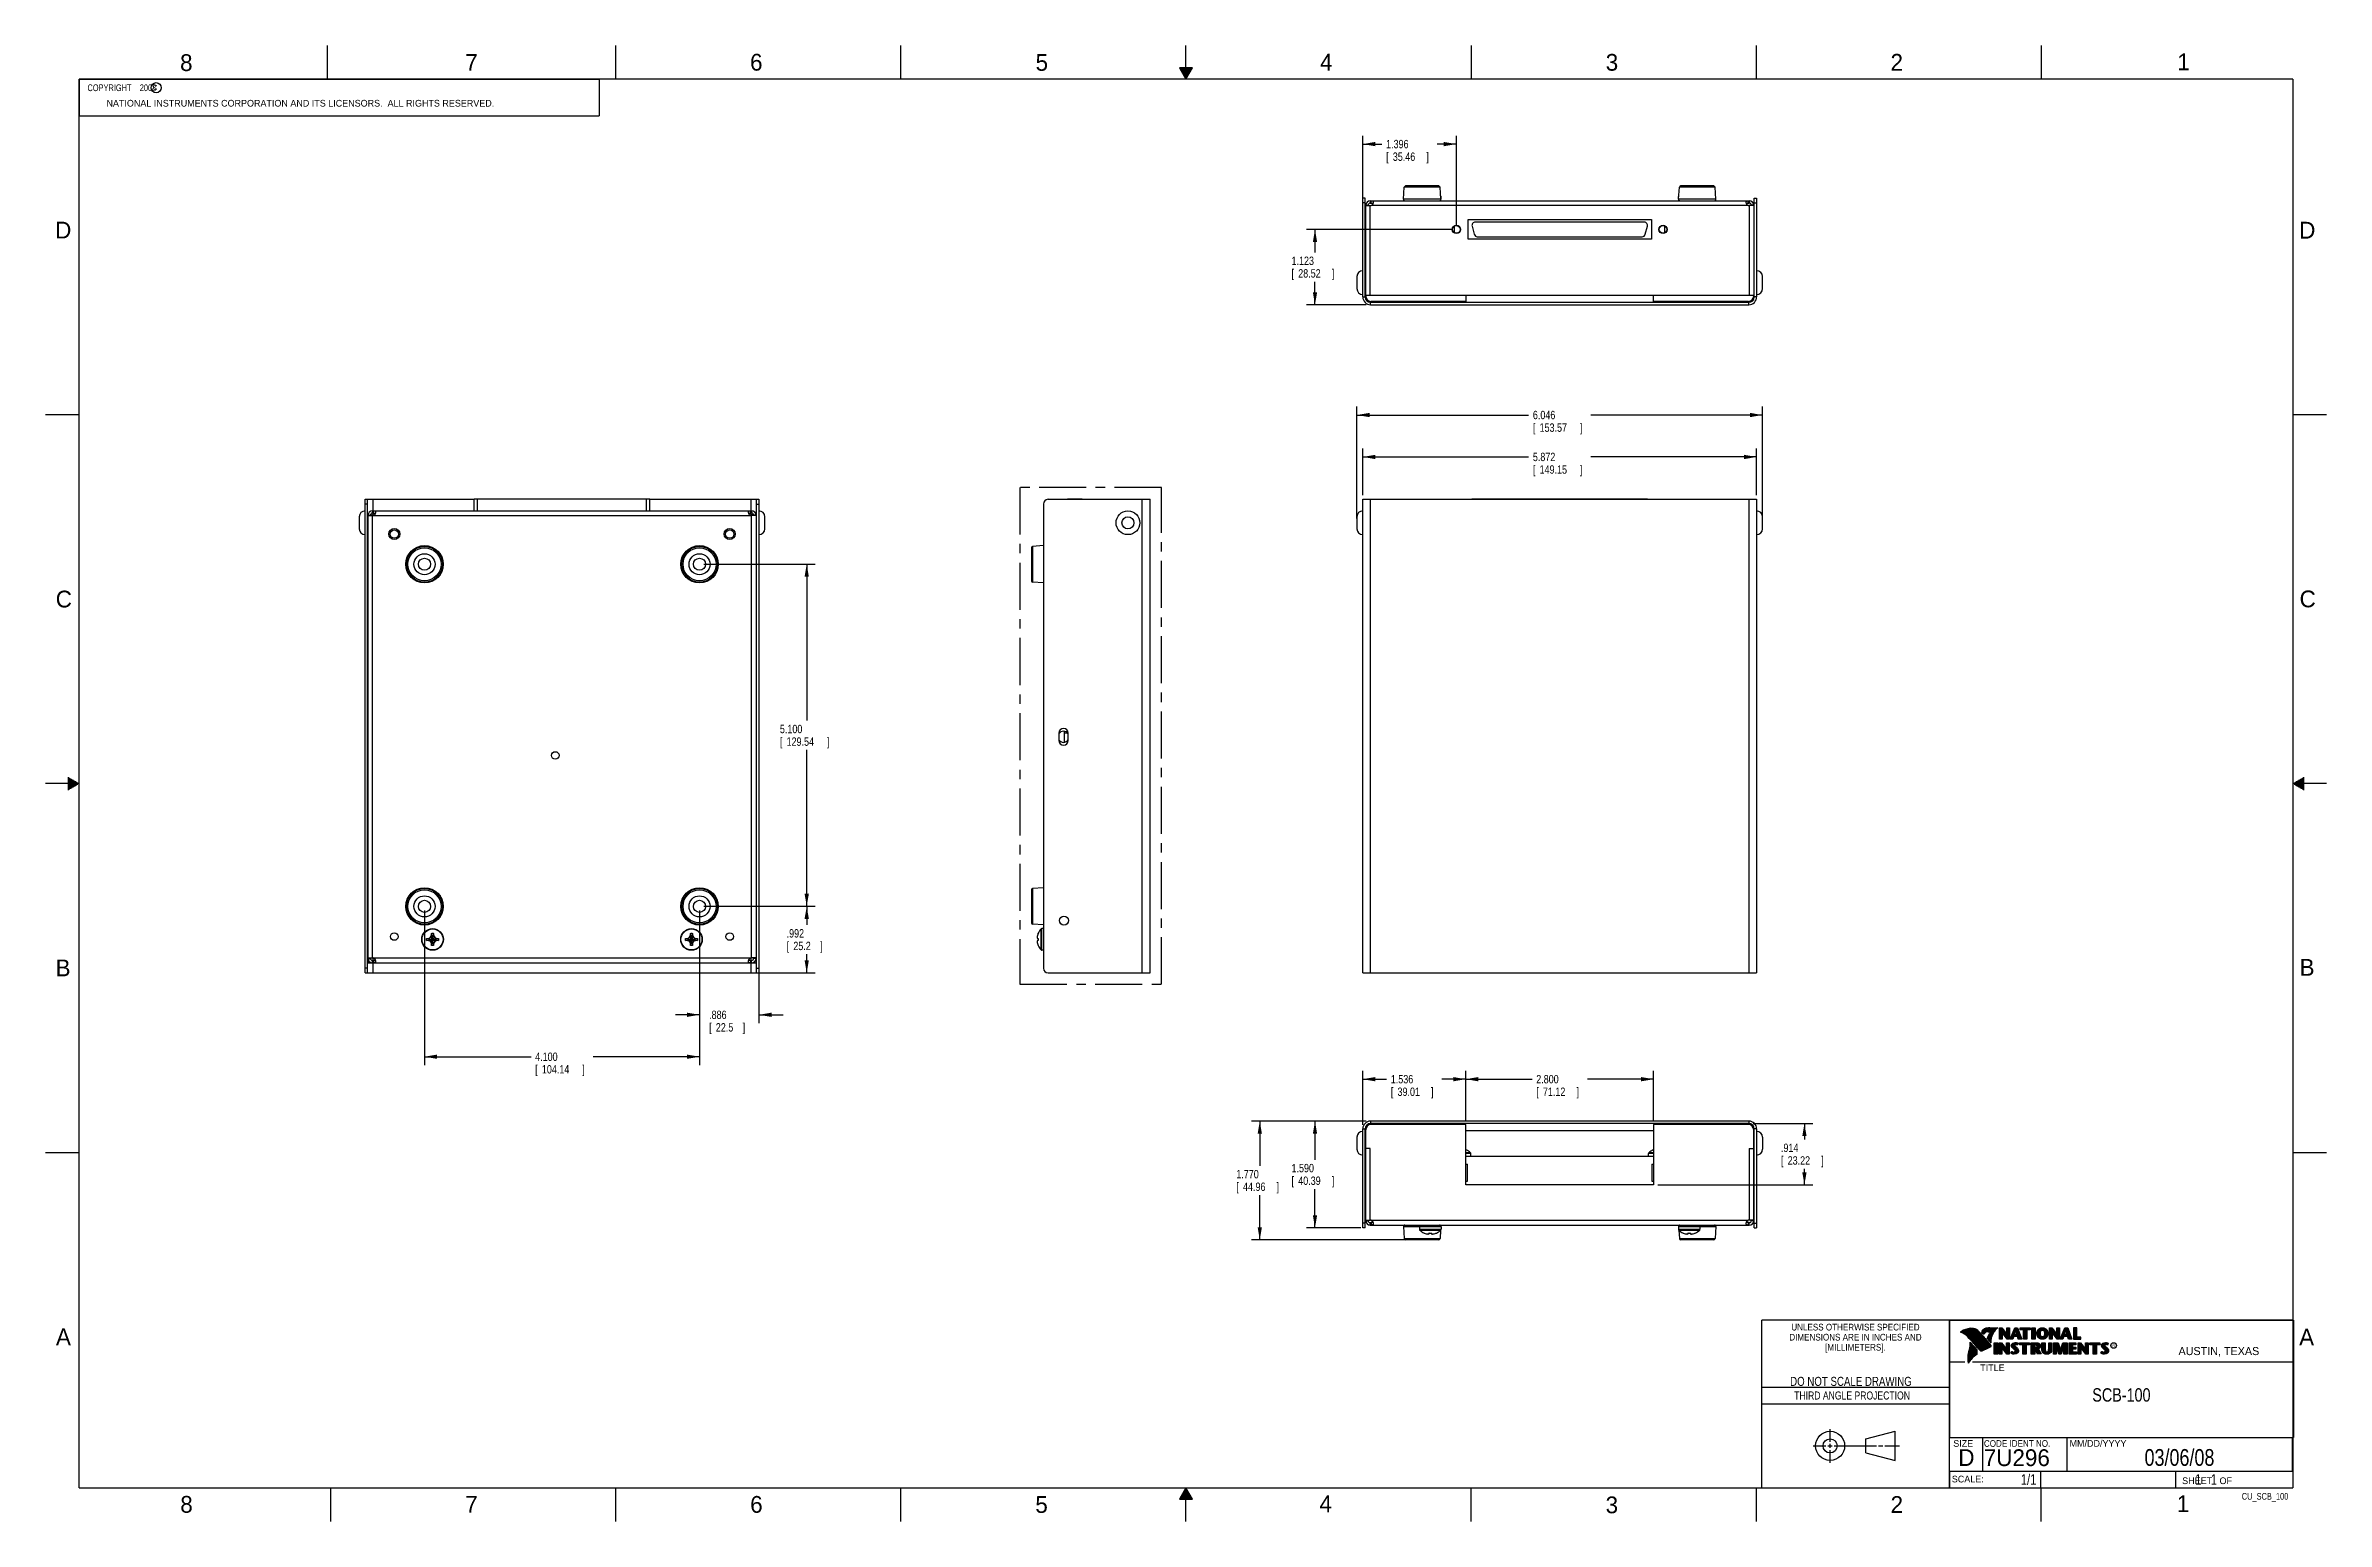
# Model space of a CAD drawing. Header units: inches. Extents: x 0 to 34, y 0 to 22.
import ezdxf
from ezdxf.enums import TextEntityAlignment as Align

# ---------------------------------------------------------------- set-up
doc = ezdxf.new("R2010")
doc.units = ezdxf.units.IN
doc.header["$LTSCALE"] = 1.87
doc.header["$MEASUREMENT"] = 0
doc.linetypes.add('CENTER', pattern=[0.6, 0.375, -0.075, 0.075, -0.075])
doc.layers.get('0').update_dxf_attribs({"linetype": 'CONTINUOUS'})
doc.layers.add('DEFAULT_1', color=7, linetype='CENTER')
doc.layers.add('DIMENSIONS', color=7, linetype='CONTINUOUS')
doc.styles.get("Standard").update_dxf_attribs({"font": 'txt', "width": 0.8})
doc.dimstyles.new('DIMSTYLE_1', dxfattribs={"dimtxt": 0.125, "dimasz": 0.1875, "dimexe": 0.18, "dimexo": 0.0625, "dimgap": 0.09, "dimtad": 0, "dimtih": 1, "dimtoh": 1, "dimdec": 3, "dimzin": 4, "dimdsep": 46, "dimtxsty": 'STANDARD', "dimblk": '_FILLED', "dimblk1": '_FILLED', "dimblk2": '_FILLED', "dimcen": 0.09, "dimadec": 0, "dimazin": 0, "dimtp": 0.01, "dimtm": 0.01, "dimtfac": 1, "dimtdec": 3, "dimtofl": 0, "dimtmove": 0, "dimatfit": 3, "dimldrblk": '_FILLED', "dimfxl": 1, "dimtolj": 1, "dimtzin": 4, "dimarcsym": 0})

msp = doc.modelspace()

# ---------------------------------------------------------------- texts
at = {"color": 2, "linetype": 'CONTINUOUS'}
for s, height, p in [('8', 0.25, (2.0046, 21.6213)), ('7', 0.25, (6.2556, 21.6243)), ('6', 0.25, (10.5012, 21.6272)), ('5', 0.25, (14.7577, 21.6247)), ('4', 0.25, (18.9977, 21.6277)), ('3', 0.25, (23.257, 21.6259)), ('2', 0.25, (27.5025, 21.6262)), ('1', 0.25, (31.7781, 21.6326)), ('NATIONAL INSTRUMENTS CORPORATION AND ITS LICENSORS.  ALL RIGHTS RESERVED.', 0.1, (0.9071, 21.0911)), ('c', 0.1, (1.599, 21.3388)), ('D', 0.25, (0.1424, 19.125)), ('D', 0.25, (33.5947, 19.1236)), ('C', 0.25, (0.1508, 13.6246)), ('C', 0.25, (33.6004, 13.6267)), ('B', 0.25, (0.1484, 8.1257)), ('B', 0.25, (33.6006, 8.1345)), ('A', 0.25, (0.1541, 2.6261)), ('A', 0.25, (33.5939, 2.6228)), ('R', 0.042, (30.8076, 2.5994)), ('AUSTIN, TEXAS', 0.12, (31.7957, 2.479)), ('TITLE', 0.1, (28.8397, 2.2397)), ('SIZE', 0.1, (28.4379, 1.1118)), ('MM/DD/YYYY', 0.1, (30.1721, 1.1121)), ('SCALE:', 0.1, (28.4164, 0.5806)), ('8', 0.25, (2.0074, 0.1291)), ('7', 0.25, (6.2553, 0.1287)), ('6', 0.25, (10.5033, 0.1284)), ('5', 0.25, (14.754, 0.1262)), ('4', 0.25, (18.9884, 0.1369)), ('3', 0.25, (23.2555, 0.121)), ('2', 0.25, (27.5035, 0.1263)), ('1', 0.25, (31.7706, 0.139)), ('SHEET   OF', 0.1, (31.8499, 0.5557))]:
    msp.add_text(s, height=height, dxfattribs=at).set_placement(p)
for s, height, width, p in [('DIMENSIONS ARE IN INCHES AND', 0.1, 0.9, (26.9799, 2.6959)), ('UNLESS OTHERWISE SPECIFIED', 0.1, 0.9, (26.9799, 2.8459)), ('[MILLIMETERS].', 0.1, 0.9, (26.9799, 2.5459)), ('THIRD ANGLE PROJECTION', 0.12, 0.8, (26.9296, 1.8168))]:
    msp.add_text(s, height=height, dxfattribs=dict(at, width=width)).set_placement(p, align=Align.CENTER)
at = {"color": 7, "linetype": 'CONTINUOUS', "width": 0.8}
for s, height, p in [('DO NOT SCALE DRAWING', 0.135, (26.9127, 2.0199)), ('03/06/08', 0.25, (31.81, 0.828))]:
    msp.add_text(s, height=height, dxfattribs=at).set_placement(p, align=Align.CENTER)
at = {"color": 7, "linetype": 'CONTINUOUS'}
for s, p in [('D  ', (28.5128, 0.8264)), ('7U296', (28.8928, 0.8245))]:
    msp.add_text(s, height=0.25, dxfattribs=at).set_placement(p)
at = {"color": 2, "linetype": 'CONTINUOUS', "width": 0.9}
msp.add_text('CODE IDENT NO.', height=0.1, dxfattribs=at).set_placement((28.8949, 1.1115))
at = {"color": 7, "linetype": 'CONTINUOUS', "width": 0.8}
msp.add_text('1/1', height=0.15625, dxfattribs=at).set_placement((29.677, 0.5469), align=Align.RIGHT)
at = {"color": 2, "linetype": 'CONTINUOUS', "width": 0.8}
msp.add_text('CU_SCB_100', height=0.1, dxfattribs=at).set_placement((33.4328, 0.3236), align=Align.RIGHT)
at = {"color": 2, "linetype": 'CONTINUOUS', "insert": (0.5625, 21.4219), "char_height": 0.1, "width": 1.52, "attachment_point": 1}
msp.add_mtext('  COPYRIGHT    2008', dxfattribs=at)
at = {"color": 7, "linetype": 'CONTINUOUS'}
for s, insert, char_height, width, attachment_point in [('SCB-100\\P ', (30.9443, 1.9853), 0.2, 1.12, 2), ('     1   1', (31.8125, 0.7031), 0.15625, 1.25, 1)]:
    msp.add_mtext(s, dxfattribs=dict(at, insert=insert, char_height=char_height, width=width, attachment_point=attachment_point))

# ---------------------------------------------------------------- blocks, each defined once
blk = doc.blocks.new('_FILLED')
at = {"color": 0, "linetype": 'BYBLOCK'}
blk.add_solid([(0, 0), (-1, 0.17), (-1, -0.17)], dxfattribs=at)
blk = doc.blocks.new('*D0')
at = {"layer": 'DIMENSIONS', "color": 2, "linetype": 'CONTINUOUS'}
for p, q in [((19.635, 5.914), (19.635, 6.717)), ((19.635, 6.592), (19.99, 6.592)), ((21.171, 6.592), (20.815, 6.592)), ((21.171, 5.98), (21.171, 6.717))]:
    blk.add_line(p, q, dxfattribs=at)
at = {"layer": 'DIMENSIONS', "color": 2, "linetype": 'CONTINUOUS', "xscale": 0.1875, "yscale": 0.1875, "zscale": 0.1875, "rotation": 180}
blk.add_blockref('_FILLED', (19.635, 6.592), dxfattribs=at)
at = {"layer": 'DIMENSIONS', "color": 2, "linetype": 'CONTINUOUS', "xscale": 0.1875, "yscale": 0.1875, "zscale": 0.1875}
blk.add_blockref('_FILLED', (21.171, 6.592), dxfattribs=at)
at = {"layer": 'DIMENSIONS', "color": 2, "linetype": 'CONTINUOUS', "width": 0.8}
for s, p in [('[', (20.053, 6.342)), ('1.536', (20.053, 6.53)), ('39.01', (20.153, 6.342)), (']', (20.653, 6.342))]:
    blk.add_text(s, height=0.125, dxfattribs=at).set_placement(p)
blk = doc.blocks.new('*D1')
at = {"layer": 'DIMENSIONS', "color": 2, "linetype": 'CONTINUOUS'}
for p, q in [((21.171, 5.98), (21.171, 6.717)), ((21.171, 6.592), (22.158, 6.592)), ((23.971, 6.592), (22.983, 6.592)), ((23.971, 5.98), (23.971, 6.717))]:
    blk.add_line(p, q, dxfattribs=at)
at = {"layer": 'DIMENSIONS', "color": 2, "linetype": 'CONTINUOUS', "xscale": 0.1875, "yscale": 0.1875, "zscale": 0.1875, "rotation": 180}
blk.add_blockref('_FILLED', (21.171, 6.592), dxfattribs=at)
at = {"layer": 'DIMENSIONS', "color": 2, "linetype": 'CONTINUOUS', "xscale": 0.1875, "yscale": 0.1875, "zscale": 0.1875}
blk.add_blockref('_FILLED', (23.971, 6.592), dxfattribs=at)
at = {"layer": 'DIMENSIONS', "color": 2, "linetype": 'CONTINUOUS', "width": 0.8}
for s, p in [('2.800', (22.221, 6.53)), ('[', (22.221, 6.342)), ('71.12', (22.321, 6.342)), (']', (22.821, 6.342))]:
    blk.add_text(s, height=0.125, dxfattribs=at).set_placement(p)
blk = doc.blocks.new('*D2')
at = {"layer": 'DIMENSIONS', "color": 2, "linetype": 'CONTINUOUS'}
for p, q in [((25.453, 5.931), (26.344, 5.931)), ((26.219, 5.931), (26.219, 5.693)), ((26.219, 5.017), (26.219, 5.256)), ((24.033, 5.017), (26.344, 5.017))]:
    blk.add_line(p, q, dxfattribs=at)
at = {"layer": 'DIMENSIONS', "color": 2, "linetype": 'CONTINUOUS', "xscale": 0.1875, "yscale": 0.1875, "zscale": 0.1875}
for p, rotation in [((26.219, 5.931), 90), ((26.219, 5.017), 270)]:
    blk.add_blockref('_FILLED', p, dxfattribs=dict(at, rotation=rotation))
at = {"layer": 'DIMENSIONS', "color": 2, "linetype": 'CONTINUOUS', "width": 0.8}
for s, p in [('[', (25.869, 5.318)), ('.914', (25.869, 5.506)), ('23.22', (25.969, 5.318)), (']', (26.469, 5.318))]:
    blk.add_text(s, height=0.125, dxfattribs=at).set_placement(p)
blk = doc.blocks.new('*D3')
at = {"layer": 'DIMENSIONS', "color": 2, "linetype": 'CONTINUOUS'}
for p, q in [((19.688, 5.967), (18.798, 5.967)), ((18.923, 5.967), (18.923, 5.391)), ((18.923, 4.377), (18.923, 4.954)), ((19.608, 4.377), (18.798, 4.377))]:
    blk.add_line(p, q, dxfattribs=at)
at = {"layer": 'DIMENSIONS', "color": 2, "linetype": 'CONTINUOUS', "xscale": 0.1875, "yscale": 0.1875, "zscale": 0.1875}
for p, rotation in [((18.923, 5.967), 90), ((18.923, 4.377), 270)]:
    blk.add_blockref('_FILLED', p, dxfattribs=dict(at, rotation=rotation))
at = {"layer": 'DIMENSIONS', "color": 2, "linetype": 'CONTINUOUS', "width": 0.8}
for s, p in [('[', (18.573, 5.016)), ('1.590', (18.573, 5.204)), ('40.39', (18.673, 5.016)), (']', (19.173, 5.016))]:
    blk.add_text(s, height=0.125, dxfattribs=at).set_placement(p)
blk = doc.blocks.new('*D4')
at = {"layer": 'DIMENSIONS', "color": 2, "linetype": 'CONTINUOUS'}
for p, q in [((19.688, 5.967), (17.975, 5.967)), ((18.1, 5.967), (18.1, 5.301)), ((18.1, 4.197), (18.1, 4.864)), ((20.458, 4.197), (17.975, 4.197))]:
    blk.add_line(p, q, dxfattribs=at)
at = {"layer": 'DIMENSIONS', "color": 2, "linetype": 'CONTINUOUS', "xscale": 0.1875, "yscale": 0.1875, "zscale": 0.1875}
for p, rotation in [((18.1, 5.967), 90), ((18.1, 4.197), 270)]:
    blk.add_blockref('_FILLED', p, dxfattribs=dict(at, rotation=rotation))
at = {"layer": 'DIMENSIONS', "color": 2, "linetype": 'CONTINUOUS', "width": 0.8}
for s, p in [('1.770', (17.75, 5.114)), ('[', (17.75, 4.926)), ('44.96', (17.85, 4.926)), (']', (18.35, 4.926))]:
    blk.add_text(s, height=0.125, dxfattribs=at).set_placement(p)
blk = doc.blocks.new('*D5')
at = {"layer": 'DIMENSIONS', "color": 2, "linetype": 'CONTINUOUS'}
for p, q in [((9.811, 9.169), (11.471, 9.169)), ((11.346, 9.169), (11.346, 8.891)), ((10.581, 8.177), (11.471, 8.177)), ((11.346, 8.177), (11.346, 8.454))]:
    blk.add_line(p, q, dxfattribs=at)
at = {"layer": 'DIMENSIONS', "color": 2, "linetype": 'CONTINUOUS', "xscale": 0.1875, "yscale": 0.1875, "zscale": 0.1875}
for p, rotation in [((11.346, 9.169), 90), ((11.346, 8.177), 270)]:
    blk.add_blockref('_FILLED', p, dxfattribs=dict(at, rotation=rotation))
at = {"layer": 'DIMENSIONS', "color": 2, "linetype": 'CONTINUOUS', "width": 0.8}
for s, p in [('[', (11.046, 8.516)), ('.992', (11.046, 8.704)), ('25.2', (11.146, 8.516)), (']', (11.546, 8.516))]:
    blk.add_text(s, height=0.125, dxfattribs=at).set_placement(p)
blk = doc.blocks.new('*D6')
at = {"layer": 'DIMENSIONS', "color": 2, "linetype": 'CONTINUOUS'}
for p, q in [((9.811, 14.269), (11.471, 14.269)), ((11.346, 14.269), (11.346, 11.937)), ((11.346, 9.169), (11.346, 11.5)), ((9.811, 9.169), (11.471, 9.169))]:
    blk.add_line(p, q, dxfattribs=at)
at = {"layer": 'DIMENSIONS', "color": 2, "linetype": 'CONTINUOUS', "xscale": 0.1875, "yscale": 0.1875, "zscale": 0.1875}
for p, rotation in [((11.346, 14.269), 90), ((11.346, 9.169), 270)]:
    blk.add_blockref('_FILLED', p, dxfattribs=dict(at, rotation=rotation))
at = {"layer": 'DIMENSIONS', "color": 2, "linetype": 'CONTINUOUS', "width": 0.8}
for s, p in [('5.100', (10.946, 11.75)), ('[', (10.946, 11.562)), ('129.54', (11.046, 11.562)), (']', (11.646, 11.562))]:
    blk.add_text(s, height=0.125, dxfattribs=at).set_placement(p)
blk = doc.blocks.new('*D7')
at = {"layer": 'DIMENSIONS', "color": 2, "linetype": 'CONTINUOUS'}
for p, q in [((9.748, 9.106), (9.748, 7.427)), ((10.634, 8.184), (10.634, 7.427)), ((9.748, 7.552), (9.388, 7.552)), ((10.634, 7.552), (10.994, 7.552))]:
    blk.add_line(p, q, dxfattribs=at)
at = {"layer": 'DIMENSIONS', "color": 2, "linetype": 'CONTINUOUS', "xscale": 0.1875, "yscale": 0.1875, "zscale": 0.1875}
blk.add_blockref('_FILLED', (9.748, 7.552), dxfattribs=at)
at = {"layer": 'DIMENSIONS', "color": 2, "linetype": 'CONTINUOUS', "xscale": 0.1875, "yscale": 0.1875, "zscale": 0.1875, "rotation": 180}
blk.add_blockref('_FILLED', (10.634, 7.552), dxfattribs=at)
at = {"layer": 'DIMENSIONS', "color": 2, "linetype": 'CONTINUOUS', "width": 0.8}
for s, p in [('.886', (9.891, 7.489)), ('[', (9.891, 7.302)), ('22.5', (9.991, 7.302)), (']', (10.391, 7.302))]:
    blk.add_text(s, height=0.125, dxfattribs=at).set_placement(p)
blk = doc.blocks.new('*D8')
at = {"layer": 'DIMENSIONS', "color": 2, "linetype": 'CONTINUOUS'}
for p, q in [((5.648, 9.106), (5.648, 6.802)), ((9.748, 9.106), (9.748, 6.802)), ((5.648, 6.927), (7.236, 6.927)), ((9.748, 6.927), (8.161, 6.927))]:
    blk.add_line(p, q, dxfattribs=at)
at = {"layer": 'DIMENSIONS', "color": 2, "linetype": 'CONTINUOUS', "xscale": 0.1875, "yscale": 0.1875, "zscale": 0.1875, "rotation": 180}
blk.add_blockref('_FILLED', (5.648, 6.927), dxfattribs=at)
at = {"layer": 'DIMENSIONS', "color": 2, "linetype": 'CONTINUOUS', "xscale": 0.1875, "yscale": 0.1875, "zscale": 0.1875}
blk.add_blockref('_FILLED', (9.748, 6.927), dxfattribs=at)
at = {"layer": 'DIMENSIONS', "color": 2, "linetype": 'CONTINUOUS', "width": 0.8}
for s, p in [('4.100', (7.298, 6.864)), ('[', (7.298, 6.677)), ('104.14', (7.398, 6.677)), (']', (7.998, 6.677))]:
    blk.add_text(s, height=0.125, dxfattribs=at).set_placement(p)
blk = doc.blocks.new('*D9')
at = {"layer": 'DIMENSIONS', "color": 2, "linetype": 'CONTINUOUS'}
for p, q in [((19.548, 14.949), (19.548, 16.618)), ((19.548, 16.493), (22.108, 16.493)), ((25.594, 16.493), (23.033, 16.493)), ((25.594, 14.949), (25.594, 16.618))]:
    blk.add_line(p, q, dxfattribs=at)
at = {"layer": 'DIMENSIONS', "color": 2, "linetype": 'CONTINUOUS', "xscale": 0.1875, "yscale": 0.1875, "zscale": 0.1875, "rotation": 180}
blk.add_blockref('_FILLED', (19.548, 16.493), dxfattribs=at)
at = {"layer": 'DIMENSIONS', "color": 2, "linetype": 'CONTINUOUS', "xscale": 0.1875, "yscale": 0.1875, "zscale": 0.1875}
blk.add_blockref('_FILLED', (25.594, 16.493), dxfattribs=at)
at = {"layer": 'DIMENSIONS', "color": 2, "linetype": 'CONTINUOUS', "width": 0.8}
for s, p in [('6.046', (22.171, 16.431)), ('[', (22.171, 16.243)), ('153.57', (22.271, 16.243)), (']', (22.871, 16.243))]:
    blk.add_text(s, height=0.125, dxfattribs=at).set_placement(p)
blk = doc.blocks.new('*D10')
at = {"layer": 'DIMENSIONS', "color": 2, "linetype": 'CONTINUOUS'}
for p, q in [((19.635, 15.299), (19.635, 15.993)), ((25.507, 15.299), (25.507, 15.993)), ((19.635, 15.868), (22.108, 15.868)), ((25.507, 15.868), (23.033, 15.868))]:
    blk.add_line(p, q, dxfattribs=at)
at = {"layer": 'DIMENSIONS', "color": 2, "linetype": 'CONTINUOUS', "xscale": 0.1875, "yscale": 0.1875, "zscale": 0.1875, "rotation": 180}
blk.add_blockref('_FILLED', (19.635, 15.868), dxfattribs=at)
at = {"layer": 'DIMENSIONS', "color": 2, "linetype": 'CONTINUOUS', "xscale": 0.1875, "yscale": 0.1875, "zscale": 0.1875}
blk.add_blockref('_FILLED', (25.507, 15.868), dxfattribs=at)
at = {"layer": 'DIMENSIONS', "color": 2, "linetype": 'CONTINUOUS', "width": 0.8}
for s, p in [('5.872', (22.171, 15.806)), ('[', (22.171, 15.618)), ('149.15', (22.271, 15.618)), (']', (22.871, 15.618))]:
    blk.add_text(s, height=0.125, dxfattribs=at).set_placement(p)
blk = doc.blocks.new('*D11')
at = {"layer": 'DIMENSIONS', "color": 2, "linetype": 'CONTINUOUS'}
for p, q in [((19.635, 19.72), (19.635, 20.657)), ((19.635, 20.532), (19.92, 20.532)), ((21.031, 20.532), (20.745, 20.532)), ((21.031, 19.323), (21.031, 20.657))]:
    blk.add_line(p, q, dxfattribs=at)
at = {"layer": 'DIMENSIONS', "color": 2, "linetype": 'CONTINUOUS', "xscale": 0.1875, "yscale": 0.1875, "zscale": 0.1875, "rotation": 180}
blk.add_blockref('_FILLED', (19.635, 20.532), dxfattribs=at)
at = {"layer": 'DIMENSIONS', "color": 2, "linetype": 'CONTINUOUS', "xscale": 0.1875, "yscale": 0.1875, "zscale": 0.1875}
blk.add_blockref('_FILLED', (21.031, 20.532), dxfattribs=at)
at = {"layer": 'DIMENSIONS', "color": 2, "linetype": 'CONTINUOUS', "width": 0.8}
for s, p in [('[', (19.983, 20.282)), ('1.396', (19.983, 20.47)), ('35.46', (20.083, 20.282)), (']', (20.583, 20.282))]:
    blk.add_text(s, height=0.125, dxfattribs=at).set_placement(p)
blk = doc.blocks.new('*D12')
at = {"layer": 'DIMENSIONS', "color": 2, "linetype": 'CONTINUOUS'}
for p, q in [((20.968, 19.26), (18.798, 19.26)), ((18.923, 19.26), (18.923, 18.917)), ((18.923, 18.137), (18.923, 18.48)), ((19.688, 18.137), (18.798, 18.137))]:
    blk.add_line(p, q, dxfattribs=at)
at = {"layer": 'DIMENSIONS', "color": 2, "linetype": 'CONTINUOUS', "xscale": 0.1875, "yscale": 0.1875, "zscale": 0.1875}
for p, rotation in [((18.923, 19.26), 90), ((18.923, 18.137), 270)]:
    blk.add_blockref('_FILLED', p, dxfattribs=dict(at, rotation=rotation))
at = {"layer": 'DIMENSIONS', "color": 2, "linetype": 'CONTINUOUS', "width": 0.8}
for s, p in [('1.123', (18.573, 18.73)), ('[', (18.573, 18.542)), ('28.52', (18.673, 18.542)), (']', (19.173, 18.542))]:
    blk.add_text(s, height=0.125, dxfattribs=at).set_placement(p)

# ---------------------------------------------------------------- dimensions: what is measured, and where the dimension line sits
at = {"layer": 'DIMENSIONS', "color": 2, "linetype": 'CONTINUOUS'}
for base, p1, p2, picture, middle in [((21.0309, 20.5323), (19.6349, 19.7198), (21.0309, 19.3226), '*D11', (20.3329, 20.4385)), ((25.5939, 16.4931), (19.5479, 14.949), (25.5939, 14.949), '*D9', (22.5709, 16.3994)), ((23.9709, 6.5924), (21.1709, 5.9799), (23.9709, 5.9799), '*D1', (22.5709, 6.4986))]:
    dim = msp.add_linear_dim(base=base, p1=p1, p2=p2, dimstyle='DIMSTYLE_1', dxfattribs=at)
    dim.commit()
    dim.dimension.update_dxf_attribs({"geometry": picture, "text_midpoint": middle, "dimtype": 160})
for base, p1, p2, angle, picture, middle in [((18.9229, 19.2601), (19.6884, 18.1373), (20.9684, 19.2601), 90, '*D12', (18.9229, 18.6987)), ((19.6349, 15.8681), (25.5069, 15.299), (19.6349, 15.299), 180, '*D10', (22.5709, 15.7744)), ((11.3462, 14.2685), (9.8107, 9.1685), (9.8107, 14.2685), 90, '*D6', (11.3462, 11.7185)), ((5.6482, 6.9265), (9.7482, 9.106), (5.6482, 9.106), 180, '*D8', (7.6982, 6.8328)), ((9.7482, 7.5515), (10.6342, 8.184), (9.7482, 9.106), 180, '*D7', (10.1912, 7.4578)), ((11.3462, 9.1685), (10.5807, 8.1765), (9.8107, 9.1685), 90, '*D5', (11.3462, 8.6725)), ((19.6349, 6.5924), (21.1709, 5.9799), (19.6349, 5.9139), 180, '*D0', (20.4029, 6.4986)), ((18.1, 4.1974), (19.6884, 5.9674), (20.4584, 4.1974), 270, '*D4', (18.1, 5.0824)), ((18.9229, 4.3774), (19.6884, 5.9674), (19.6084, 4.3774), 270, '*D3', (18.9229, 5.1724)), ((26.2189, 5.0174), (25.4534, 5.9314), (24.0334, 5.0174), 270, '*D2', (26.2189, 5.4744))]:
    dim = msp.add_linear_dim(base=base, p1=p1, p2=p2, angle=angle, dimstyle='DIMSTYLE_1', dxfattribs=at)
    dim.commit()
    dim.dimension.update_dxf_attribs({"geometry": picture, "text_midpoint": middle, "dimtype": 160})

# ---------------------------------------------------------------- linework, layer by layer
at = {"color": 2, "linetype": 'CONTINUOUS'}
for p, q in [((4.2, 21.5), (4.2, 22)), ((8.5, 21.5), (8.5, 22)), ((12.75, 21.5), (12.75, 22)), ((17, 21.5), (17, 22)), ((21.25, 22), (21.25, 21.5)), ((25.5, 22), (25.5, 21.5)), ((29.75, 22), (29.75, 21.5)), ((0.5, 21.5), (8.25, 21.5)), ((0.5, 21.5), (0.5, 20.9531)), ((8.25, 21.5), (8.25, 20.9531)), ((16.902, 21.6697), (17, 21.5)), ((17.098, 21.6697), (16.902, 21.6697)), ((16.9076, 21.66), (17.0924, 21.66)), ((16.9134, 21.65), (17.0866, 21.65)), ((16.9192, 21.64), (17.0808, 21.64)), ((16.925, 21.63), (17.0751, 21.63)), ((16.9307, 21.62), (17.0693, 21.62)), ((16.9365, 21.61), (17.0635, 21.61)), ((16.9423, 21.6), (17.0578, 21.6)), ((16.9481, 21.59), (17.052, 21.59)), ((16.9538, 21.58), (17.0462, 21.58)), ((16.9596, 21.57), (17.0404, 21.57)), ((16.9654, 21.56), (17.0347, 21.56)), ((16.9712, 21.55), (17.0289, 21.55)), ((16.9769, 21.54), (17.0231, 21.54)), ((16.9827, 21.53), (17.0173, 21.53)), ((16.9885, 21.52), (17.0116, 21.52)), ((16.9942, 21.51), (17.0058, 21.51)), ((17, 21.5), (17.098, 21.6697)), ((0.5, 20.9531), (8.25, 20.9531)), ((0, 16.5), (0.5, 16.5)), ((33.5, 16.5), (34, 16.5)), ((0.5, 11), (0, 11)), ((0.3303, 11.09), (0.3441, 11.09)), ((0.3303, 11.08), (0.3614, 11.08)), ((0.3303, 11.07), (0.3788, 11.07)), ((0.3303, 11.06), (0.3961, 11.06)), ((0.3303, 11.05), (0.4134, 11.05)), ((0.3303, 11.04), (0.4307, 11.04)), ((0.3303, 11.03), (0.448, 11.03)), ((0.3303, 11.02), (0.4654, 11.02)), ((0.3303, 11.01), (0.4827, 11.01)), ((0.3303, 10.99), (0.4827, 10.99)), ((0.3303, 10.98), (0.4654, 10.98)), ((0.3303, 10.97), (0.448, 10.97)), ((0.3303, 10.96), (0.4307, 10.96)), ((0.3303, 10.95), (0.4134, 10.95)), ((0.3303, 10.94), (0.3961, 10.94)), ((0.3303, 10.93), (0.3788, 10.93)), ((0.3303, 10.92), (0.3614, 10.92)), ((0.3303, 10.91), (0.3441, 10.91)), ((34, 11), (33.5, 11)), ((33.5173, 11.01), (33.6697, 11.01)), ((33.5173, 10.99), (33.6697, 10.99)), ((33.5347, 11.02), (33.6697, 11.02)), ((33.5347, 10.98), (33.6697, 10.98)), ((33.552, 11.03), (33.6697, 11.03)), ((33.552, 10.97), (33.6697, 10.97)), ((33.5693, 11.04), (33.6697, 11.04)), ((33.5693, 10.96), (33.6697, 10.96)), ((33.5866, 11.05), (33.6697, 11.05)), ((33.5866, 10.95), (33.6697, 10.95)), ((33.6039, 11.06), (33.6697, 11.06)), ((33.6039, 10.94), (33.6697, 10.94)), ((33.6213, 11.07), (33.6697, 11.07)), ((33.6213, 10.93), (33.6697, 10.93)), ((33.6386, 11.08), (33.6697, 11.08)), ((33.6386, 10.92), (33.6697, 10.92)), ((33.6559, 11.09), (33.6697, 11.09)), ((33.6559, 10.91), (33.6697, 10.91)), ((0, 5.5), (0.5, 5.5)), ((33.5, 5.5), (34, 5.5)), ((28.3793, 3.0003), (33.5093, 3.0003)), ((28.3793, 3.0003), (28.3793, 1.2503)), ((28.556, 2.8217), (28.556, 2.8246)), ((28.5629, 2.8193), (28.5629, 2.8291)), ((28.5698, 2.8166), (28.5698, 2.8333)), ((28.5766, 2.8137), (28.5766, 2.8374)), ((28.5835, 2.8105), (28.5835, 2.8412)), ((28.5904, 2.8071), (28.5904, 2.8449)), ((28.5972, 2.8034), (28.5972, 2.8479)), ((28.6041, 2.7994), (28.6041, 2.8508)), ((28.6109, 2.7952), (28.6109, 2.8535)), ((28.6178, 2.7906), (28.6178, 2.856)), ((28.6247, 2.7856), (28.6247, 2.8584)), ((28.6315, 2.7803), (28.6315, 2.8606)), ((28.6384, 2.7747), (28.6384, 2.8626)), ((28.6453, 2.7685), (28.6453, 2.8645)), ((28.6521, 2.762), (28.6521, 2.8662)), ((28.659, 2.7548), (28.659, 2.8679)), ((28.6659, 2.7474), (28.6659, 2.8695)), ((28.6727, 2.7398), (28.6727, 2.8708)), ((28.6796, 2.7323), (28.6796, 2.8719)), ((28.6865, 2.7247), (28.6865, 2.8727)), ((28.6933, 2.717), (28.6933, 2.8732)), ((28.7002, 2.7092), (28.7002, 2.8734)), ((28.707, 2.7014), (28.707, 2.8733)), ((28.7139, 2.6936), (28.7139, 2.873)), ((28.7208, 2.6856), (28.7208, 2.8724)), ((28.7276, 2.6776), (28.7276, 2.8716)), ((28.7345, 2.6696), (28.7345, 2.8704)), ((28.7414, 2.6615), (28.7414, 2.869)), ((28.7482, 2.6533), (28.7482, 2.8677)), ((28.7551, 2.6452), (28.7551, 2.8659)), ((28.762, 2.6372), (28.762, 2.8638)), ((28.7688, 2.6293), (28.7688, 2.8611)), ((28.7757, 2.6214), (28.7757, 2.858)), ((28.7826, 2.6137), (28.7826, 2.8543)), ((28.7894, 2.606), (28.7894, 2.8501)), ((28.7963, 2.5985), (28.7963, 2.8451)), ((28.8031, 2.591), (28.8031, 2.8394)), ((28.81, 2.5836), (28.81, 2.8328)), ((28.8169, 2.5762), (28.8169, 2.8253)), ((28.8237, 2.569), (28.8237, 2.8181)), ((28.8306, 2.5618), (28.8306, 2.8109)), ((28.8375, 2.5556), (28.8375, 2.8037)), ((28.8443, 2.5505), (28.8443, 2.7965)), ((28.8512, 2.5472), (28.8512, 2.7893)), ((28.8581, 2.5466), (28.8581, 2.782)), ((28.8865, 2.792), (28.8631, 2.8194)), ((28.8649, 2.5483), (28.8649, 2.7748)), ((28.8878, 2.7979), (28.8682, 2.8209)), ((28.8718, 2.8167), (28.8718, 2.8343)), ((28.8718, 2.5513), (28.8718, 2.7675)), ((28.8786, 2.8086), (28.8786, 2.8464)), ((28.8786, 2.5541), (28.8786, 2.7602)), ((28.8855, 2.8005), (28.8855, 2.854)), ((28.8855, 2.557), (28.8855, 2.7523)), ((28.8924, 2.8003), (28.8924, 2.8594)), ((28.8924, 2.5599), (28.8924, 2.744)), ((28.8992, 2.8044), (28.8992, 2.8634)), ((28.8992, 2.5628), (28.8992, 2.7357)), ((28.9061, 2.8094), (28.9061, 2.8668)), ((28.9061, 2.5659), (28.9061, 2.7274)), ((28.913, 2.8153), (28.913, 2.8696)), ((28.9198, 2.8223), (28.9198, 2.8719)), ((28.9267, 2.8275), (28.9267, 2.8737)), ((28.9336, 2.8311), (28.9336, 2.875)), ((28.9404, 2.8335), (28.9404, 2.8759)), ((28.962, 2.7048), (28.9438, 2.7257)), ((28.9473, 2.834), (28.9473, 2.8769)), ((28.9657, 2.7079), (28.9496, 2.7264)), ((28.9542, 2.8327), (28.9542, 2.8778)), ((28.9542, 2.7212), (28.9542, 2.7362)), ((28.961, 2.8306), (28.961, 2.8785)), ((28.961, 2.7133), (28.961, 2.7519)), ((28.9679, 2.8292), (28.9679, 2.8791)), ((28.9679, 2.7053), (28.9679, 2.7699)), ((28.9747, 2.8285), (28.9747, 2.8796)), ((28.9747, 2.697), (28.9747, 2.7823)), ((28.9816, 2.828), (28.9816, 2.88)), ((28.9816, 2.689), (28.9816, 2.7889)), ((28.9844, 2.885), (29.1009, 2.8868)), ((28.9845, 2.8802), (29.0882, 2.8817)), ((28.9885, 2.8278), (28.9885, 2.8802)), ((28.9885, 2.6813), (28.9885, 2.7921)), ((28.9953, 2.8276), (28.9953, 2.8803)), ((28.9953, 2.6998), (28.9953, 2.7939)), ((29.0022, 2.8263), (29.0022, 2.8804)), ((29.0022, 2.7448), (29.0022, 2.795)), ((29.0091, 2.822), (29.0091, 2.8805)), ((29.0091, 2.7642), (29.0091, 2.7954)), ((29.0159, 2.7805), (29.0159, 2.8806)), ((29.0228, 2.7947), (29.0228, 2.8807)), ((29.0297, 2.8073), (29.0297, 2.8808)), ((29.0365, 2.8188), (29.0365, 2.881)), ((29.0434, 2.8293), (29.0434, 2.8811)), ((29.0502, 2.8389), (29.0502, 2.8812)), ((29.0571, 2.8479), (29.0571, 2.8813)), ((29.064, 2.8562), (29.064, 2.8814)), ((29.0708, 2.8641), (29.0708, 2.8815)), ((29.0777, 2.8714), (29.0777, 2.8816)), ((29.1256, 2.8852), (29.1624, 2.8852)), ((29.1256, 2.7166), (29.1256, 2.8852)), ((29.1305, 2.8804), (29.16, 2.8804)), ((29.1305, 2.7215), (29.1305, 2.8804)), ((29.1604, 2.7215), (29.1305, 2.7215)), ((29.1395, 2.7215), (29.1395, 2.8804)), ((29.1462, 2.7215), (29.1462, 2.8804)), ((29.1529, 2.7215), (29.1529, 2.8804)), ((29.1604, 2.8299), (29.1596, 2.8804)), ((29.16, 2.8804), (29.2402, 2.7746)), ((29.2438, 2.7215), (29.1604, 2.8299)), ((29.1604, 2.8299), (29.1604, 2.7215)), ((29.1624, 2.8852), (29.2354, 2.7891)), ((29.2414, 2.7166), (29.1653, 2.8156)), ((29.1653, 2.8156), (29.1653, 2.7166)), ((29.1663, 2.8222), (29.1663, 2.872)), ((29.173, 2.8135), (29.173, 2.8632)), ((29.1798, 2.8048), (29.1798, 2.8543)), ((29.1865, 2.7961), (29.1865, 2.8455)), ((29.1932, 2.7873), (29.1932, 2.8367)), ((29.1999, 2.7786), (29.1999, 2.8278)), ((29.2066, 2.7699), (29.2066, 2.819)), ((29.2133, 2.7612), (29.2133, 2.8101)), ((29.22, 2.7525), (29.22, 2.8013)), ((29.2267, 2.7437), (29.2267, 2.7924)), ((29.2334, 2.735), (29.2334, 2.7836)), ((29.2354, 2.8852), (29.2754, 2.8852)), ((29.2354, 2.7891), (29.2354, 2.8852)), ((29.2402, 2.8804), (29.2705, 2.8804)), ((29.2402, 2.7746), (29.2402, 2.8804)), ((29.2402, 2.7263), (29.2402, 2.7746)), ((29.2705, 2.7215), (29.2438, 2.7215)), ((29.2469, 2.7215), (29.2469, 2.8804)), ((29.2536, 2.7215), (29.2536, 2.8804)), ((29.2603, 2.7215), (29.2603, 2.8804)), ((29.267, 2.7215), (29.267, 2.8804)), ((29.2705, 2.8804), (29.2705, 2.7215)), ((29.2754, 2.8852), (29.2754, 2.7166)), ((29.2853, 2.7167), (29.3541, 2.8851)), ((29.2926, 2.7216), (29.3574, 2.8802)), ((29.3219, 2.7216), (29.2926, 2.7216)), ((29.3006, 2.7216), (29.3006, 2.7411)), ((29.3073, 2.7216), (29.3073, 2.7575)), ((29.314, 2.7216), (29.314, 2.774)), ((29.3207, 2.7216), (29.3207, 2.7904)), ((29.3381, 2.7618), (29.3219, 2.7216)), ((29.3414, 2.7569), (29.3252, 2.7167)), ((29.3274, 2.7353), (29.3274, 2.8068)), ((29.3341, 2.752), (29.3341, 2.8232)), ((29.3968, 2.7618), (29.3381, 2.7618)), ((29.3408, 2.7618), (29.3408, 2.8396)), ((29.3933, 2.7569), (29.3414, 2.7569)), ((29.3434, 2.7787), (29.365, 2.8486)), ((29.3918, 2.7787), (29.3434, 2.7787)), ((29.3475, 2.7921), (29.3475, 2.8561)), ((29.3475, 2.7618), (29.3475, 2.7787)), ((29.35, 2.7836), (29.3686, 2.8438)), ((29.3854, 2.7836), (29.35, 2.7836)), ((29.3541, 2.8851), (29.3967, 2.8851)), ((29.3543, 2.8139), (29.3543, 2.8725)), ((29.3543, 2.7618), (29.3543, 2.7787)), ((29.3574, 2.8802), (29.3933, 2.8802)), ((29.361, 2.8356), (29.361, 2.8802)), ((29.361, 2.7618), (29.361, 2.7787)), ((29.365, 2.8486), (29.3728, 2.8486)), ((29.3677, 2.8486), (29.3677, 2.8802)), ((29.3677, 2.7618), (29.3677, 2.7787)), ((29.3686, 2.8438), (29.3691, 2.8438)), ((29.3691, 2.8438), (29.3854, 2.7836)), ((29.3728, 2.8486), (29.3918, 2.7787)), ((29.3744, 2.8428), (29.3744, 2.8802)), ((29.3744, 2.7618), (29.3744, 2.7787)), ((29.3811, 2.8181), (29.3811, 2.8802)), ((29.3811, 2.7618), (29.3811, 2.7787)), ((29.3878, 2.7935), (29.3878, 2.8802)), ((29.3878, 2.7618), (29.3878, 2.7787)), ((29.3933, 2.8802), (29.4535, 2.7216)), ((29.4068, 2.7167), (29.3933, 2.7569)), ((29.3945, 2.7618), (29.3945, 2.877)), ((29.3967, 2.8851), (29.4606, 2.7167)), ((29.4103, 2.7216), (29.3968, 2.7618)), ((29.4012, 2.7485), (29.4012, 2.8593)), ((29.4079, 2.7286), (29.4079, 2.8416)), ((29.4535, 2.7216), (29.4103, 2.7216)), ((29.4147, 2.7216), (29.4147, 2.8239)), ((29.4214, 2.7216), (29.4214, 2.8063)), ((29.4281, 2.7216), (29.4281, 2.7886)), ((29.4348, 2.7216), (29.4348, 2.7709)), ((29.4357, 2.8851), (29.584, 2.8851)), ((29.4357, 2.8537), (29.4357, 2.8851)), ((29.4843, 2.8537), (29.4357, 2.8537)), ((29.4406, 2.8802), (29.5791, 2.8802)), ((29.4406, 2.8586), (29.4406, 2.8802)), ((29.4892, 2.8586), (29.4406, 2.8586)), ((29.4415, 2.7216), (29.4415, 2.7532)), ((29.4482, 2.8586), (29.4482, 2.8802)), ((29.4482, 2.7216), (29.4482, 2.7355)), ((29.4549, 2.8586), (29.4549, 2.8802)), ((29.4616, 2.8586), (29.4616, 2.8802)), ((29.4684, 2.8586), (29.4684, 2.8802)), ((29.4751, 2.8586), (29.4751, 2.8802)), ((29.4818, 2.8586), (29.4818, 2.8802)), ((29.4843, 2.7167), (29.4843, 2.8537)), ((29.4892, 2.8586), (29.4885, 2.8802)), ((29.4892, 2.7216), (29.4892, 2.8586)), ((29.5305, 2.7216), (29.4892, 2.7216)), ((29.4952, 2.7216), (29.4952, 2.8802)), ((29.5019, 2.7216), (29.5019, 2.8802)), ((29.5086, 2.7216), (29.5086, 2.8802)), ((29.5153, 2.7216), (29.5153, 2.8802)), ((29.522, 2.7216), (29.522, 2.8802)), ((29.5305, 2.8586), (29.5288, 2.8802)), ((29.5791, 2.8586), (29.5305, 2.8586)), ((29.5305, 2.8586), (29.5305, 2.7216)), ((29.584, 2.8537), (29.5354, 2.8537)), ((29.5354, 2.8537), (29.5354, 2.7167)), ((29.5355, 2.8586), (29.5355, 2.8802)), ((29.5422, 2.8586), (29.5422, 2.8802)), ((29.5489, 2.8586), (29.5489, 2.8802)), ((29.5556, 2.8586), (29.5556, 2.8802)), ((29.5623, 2.8586), (29.5623, 2.8802)), ((29.569, 2.8586), (29.569, 2.8802)), ((29.5757, 2.8586), (29.5757, 2.8802)), ((29.5791, 2.8802), (29.5791, 2.8586)), ((29.584, 2.8851), (29.584, 2.8537)), ((29.6099, 2.8851), (29.6607, 2.8851)), ((29.6099, 2.7167), (29.6099, 2.8851)), ((29.6148, 2.8802), (29.6558, 2.8802)), ((29.6148, 2.7216), (29.6148, 2.8802)), ((29.6558, 2.7216), (29.6148, 2.7216)), ((29.6227, 2.7216), (29.6227, 2.8802)), ((29.6294, 2.7216), (29.6294, 2.8802)), ((29.6361, 2.7216), (29.6361, 2.8802)), ((29.6429, 2.7216), (29.6429, 2.8802)), ((29.6496, 2.7216), (29.6496, 2.8802)), ((29.6558, 2.8802), (29.6558, 2.7216)), ((29.6607, 2.8851), (29.6607, 2.7167)), ((29.6844, 2.806), (29.6846, 2.8095)), ((29.6844, 2.8025), (29.6844, 2.806)), ((29.6844, 2.7989), (29.6844, 2.8025)), ((29.6847, 2.7953), (29.6844, 2.7989)), ((29.6846, 2.8095), (29.6849, 2.813)), ((29.685, 2.7918), (29.6847, 2.7953)), ((29.6849, 2.813), (29.6853, 2.8165)), ((29.6854, 2.7882), (29.685, 2.7918)), ((29.6853, 2.8165), (29.6858, 2.8198)), ((29.686, 2.7847), (29.6854, 2.7882)), ((29.6858, 2.8198), (29.6865, 2.8232)), ((29.6866, 2.7812), (29.686, 2.7847)), ((29.6865, 2.8232), (29.6872, 2.8264)), ((29.6874, 2.7778), (29.6866, 2.7812)), ((29.6872, 2.8264), (29.6881, 2.8296)), ((29.6883, 2.7744), (29.6874, 2.7778)), ((29.6881, 2.8296), (29.6891, 2.8327)), ((29.6893, 2.7711), (29.6883, 2.7744)), ((29.6891, 2.8327), (29.6903, 2.8357)), ((29.6892, 2.8025), (29.6893, 2.8059)), ((29.6893, 2.7991), (29.6892, 2.8025)), ((29.6893, 2.8059), (29.6894, 2.8092)), ((29.6895, 2.7957), (29.6893, 2.7991)), ((29.6904, 2.7679), (29.6893, 2.7711)), ((29.6894, 2.8092), (29.6897, 2.8125)), ((29.6898, 2.7923), (29.6895, 2.7957)), ((29.6897, 2.8125), (29.6901, 2.8158)), ((29.6903, 2.7889), (29.6898, 2.7923)), ((29.6901, 2.8158), (29.6906, 2.819)), ((29.6903, 2.8357), (29.6915, 2.8386)), ((29.6908, 2.7855), (29.6903, 2.7889)), ((29.6915, 2.7647), (29.6904, 2.7679)), ((29.6906, 2.819), (29.6912, 2.8221)), ((29.6914, 2.7822), (29.6908, 2.7855)), ((29.6912, 2.8221), (29.692, 2.8252)), ((29.6922, 2.7789), (29.6914, 2.7822)), ((29.6915, 2.8386), (29.6929, 2.8415)), ((29.6928, 2.7617), (29.6915, 2.7647)), ((29.692, 2.8252), (29.6928, 2.8282)), ((29.693, 2.7757), (29.6922, 2.7789)), ((29.6928, 2.8282), (29.6938, 2.8311)), ((29.6942, 2.7587), (29.6928, 2.7617)), ((29.6929, 2.8415), (29.6944, 2.8443)), ((29.6939, 2.7726), (29.693, 2.7757)), ((29.6938, 2.8311), (29.6948, 2.8339)), ((29.695, 2.7695), (29.6939, 2.7726)), ((29.6957, 2.7558), (29.6942, 2.7587)), ((29.6944, 2.8443), (29.696, 2.847)), ((29.6948, 2.8339), (29.696, 2.8366)), ((29.695, 2.7695), (29.6948, 2.8339)), ((29.6961, 2.7666), (29.695, 2.7695)), ((29.6973, 2.753), (29.6957, 2.7558)), ((29.696, 2.847), (29.6977, 2.8497)), ((29.696, 2.8366), (29.6972, 2.8393)), ((29.6973, 2.7637), (29.6961, 2.7666)), ((29.6972, 2.8393), (29.6986, 2.8419)), ((29.6986, 2.7608), (29.6973, 2.7637)), ((29.699, 2.7502), (29.6973, 2.753)), ((29.6977, 2.8497), (29.6995, 2.8523)), ((29.6986, 2.8419), (29.7001, 2.8445)), ((29.7, 2.7581), (29.6986, 2.7608)), ((29.7008, 2.7475), (29.699, 2.7502)), ((29.6995, 2.8523), (29.7015, 2.8549)), ((29.7015, 2.7555), (29.7, 2.7581)), ((29.7001, 2.8445), (29.7017, 2.847)), ((29.7028, 2.745), (29.7008, 2.7475)), ((29.7015, 2.8549), (29.7035, 2.8574)), ((29.7015, 2.7555), (29.7017, 2.847)), ((29.7031, 2.7529), (29.7015, 2.7555)), ((29.7017, 2.847), (29.7035, 2.8495)), ((29.7048, 2.7425), (29.7028, 2.745)), ((29.7048, 2.7504), (29.7031, 2.7529)), ((29.7035, 2.8574), (29.7057, 2.8599)), ((29.7035, 2.8495), (29.7053, 2.8519)), ((29.7066, 2.7479), (29.7048, 2.7504)), ((29.7069, 2.7401), (29.7048, 2.7425)), ((29.7053, 2.8519), (29.7073, 2.8543)), ((29.7057, 2.8599), (29.708, 2.8623)), ((29.7085, 2.7456), (29.7066, 2.7479)), ((29.7091, 2.7377), (29.7069, 2.7401)), ((29.7073, 2.8543), (29.7093, 2.8566)), ((29.708, 2.8623), (29.7103, 2.8646)), ((29.7085, 2.7456), (29.7093, 2.8566)), ((29.7105, 2.7434), (29.7085, 2.7456)), ((29.7114, 2.7355), (29.7091, 2.7377)), ((29.7093, 2.8566), (29.7115, 2.8589)), ((29.7103, 2.8646), (29.7128, 2.8668)), ((29.7125, 2.7412), (29.7105, 2.7434)), ((29.7138, 2.7334), (29.7114, 2.7355)), ((29.7115, 2.8589), (29.7137, 2.861)), ((29.7147, 2.7391), (29.7125, 2.7412)), ((29.7128, 2.8668), (29.7152, 2.8689)), ((29.7137, 2.861), (29.716, 2.8631)), ((29.7162, 2.7314), (29.7138, 2.7334)), ((29.7147, 2.7391), (29.716, 2.8631)), ((29.7169, 2.7371), (29.7147, 2.7391)), ((29.7152, 2.8689), (29.7178, 2.8709)), ((29.716, 2.8631), (29.7183, 2.8651)), ((29.7188, 2.7295), (29.7162, 2.7314)), ((29.7192, 2.7353), (29.7169, 2.7371)), ((29.7178, 2.8709), (29.7204, 2.8727)), ((29.7183, 2.8651), (29.7207, 2.867)), ((29.7214, 2.7277), (29.7188, 2.7295)), ((29.7216, 2.7335), (29.7192, 2.7353)), ((29.7204, 2.8727), (29.723, 2.8745)), ((29.7207, 2.867), (29.7231, 2.8687)), ((29.7241, 2.726), (29.7214, 2.7277)), ((29.7216, 2.7335), (29.7231, 2.8687)), ((29.7241, 2.7318), (29.7216, 2.7335)), ((29.723, 2.8745), (29.7257, 2.8761)), ((29.7231, 2.8687), (29.7256, 2.8703)), ((29.7266, 2.7302), (29.7241, 2.7318)), ((29.7269, 2.7244), (29.7241, 2.726)), ((29.7256, 2.8703), (29.7281, 2.8718)), ((29.7257, 2.8761), (29.7285, 2.8776)), ((29.7292, 2.7288), (29.7266, 2.7302)), ((29.7299, 2.723), (29.7269, 2.7244)), ((29.7281, 2.8718), (29.7307, 2.8732)), ((29.7292, 2.7288), (29.7281, 2.8718)), ((29.7285, 2.8776), (29.7313, 2.8789)), ((29.7319, 2.7274), (29.7292, 2.7288)), ((29.7329, 2.7217), (29.7299, 2.723)), ((29.7307, 2.8732), (29.7333, 2.8745)), ((29.7313, 2.8789), (29.7342, 2.8802)), ((29.7313, 2.8045), (29.7314, 2.8068)), ((29.7313, 2.8022), (29.7313, 2.8045)), ((29.7313, 2.7999), (29.7313, 2.8022)), ((29.7314, 2.7975), (29.7313, 2.7999)), ((29.7314, 2.8068), (29.7315, 2.8091)), ((29.7315, 2.7952), (29.7314, 2.7975)), ((29.7315, 2.8091), (29.7316, 2.8113)), ((29.7316, 2.7929), (29.7315, 2.7952)), ((29.7316, 2.8113), (29.7318, 2.8135)), ((29.7318, 2.7906), (29.7316, 2.7929)), ((29.7318, 2.8135), (29.732, 2.8157)), ((29.732, 2.7883), (29.7318, 2.7906)), ((29.7347, 2.7262), (29.7319, 2.7274)), ((29.732, 2.8157), (29.7323, 2.8178)), ((29.7323, 2.7861), (29.732, 2.7883)), ((29.7323, 2.8178), (29.7325, 2.8198)), ((29.7326, 2.7839), (29.7323, 2.7861)), ((29.7325, 2.8198), (29.7328, 2.8218)), ((29.7329, 2.7818), (29.7326, 2.7839)), ((29.7328, 2.8218), (29.7332, 2.8237)), ((29.7333, 2.7798), (29.7329, 2.7818)), ((29.736, 2.7205), (29.7329, 2.7217)), ((29.7332, 2.8237), (29.7336, 2.8256)), ((29.7333, 2.8745), (29.736, 2.8757)), ((29.7337, 2.7778), (29.7333, 2.7798)), ((29.7336, 2.8256), (29.734, 2.8274)), ((29.7342, 2.7758), (29.7337, 2.7778)), ((29.734, 2.8274), (29.7345, 2.8291)), ((29.7342, 2.8802), (29.7371, 2.8814)), ((29.7347, 2.7739), (29.7342, 2.7758)), ((29.7345, 2.8291), (29.735, 2.8309)), ((29.7352, 2.7721), (29.7347, 2.7739)), ((29.7347, 2.7262), (29.7351, 2.7723)), ((29.7376, 2.7251), (29.7347, 2.7262)), ((29.735, 2.8309), (29.7356, 2.8326)), ((29.7358, 2.7703), (29.7352, 2.7721)), ((29.7356, 2.8326), (29.7362, 2.8343)), ((29.7357, 2.8328), (29.736, 2.8757)), ((29.7364, 2.7686), (29.7358, 2.7703)), ((29.736, 2.8757), (29.7388, 2.8768)), ((29.7392, 2.7194), (29.736, 2.7205)), ((29.7362, 2.8343), (29.7369, 2.8359)), ((29.7362, 2.8045), (29.7363, 2.8067)), ((29.7362, 2.8022), (29.7362, 2.8045)), ((29.7362, 2.8), (29.7362, 2.8022)), ((29.7363, 2.7977), (29.7362, 2.8)), ((29.7363, 2.8067), (29.7364, 2.8088)), ((29.7364, 2.7955), (29.7363, 2.7977)), ((29.7364, 2.8088), (29.7365, 2.811)), ((29.7365, 2.7932), (29.7364, 2.7955)), ((29.7371, 2.7669), (29.7364, 2.7686)), ((29.7365, 2.811), (29.7367, 2.8131)), ((29.7367, 2.791), (29.7365, 2.7932)), ((29.7367, 2.8131), (29.7369, 2.8152)), ((29.7369, 2.7888), (29.7367, 2.791)), ((29.7369, 2.8359), (29.7376, 2.8375)), ((29.7369, 2.8152), (29.7371, 2.8171)), ((29.7371, 2.7867), (29.7369, 2.7888)), ((29.7371, 2.8814), (29.7402, 2.8824)), ((29.7371, 2.8171), (29.7374, 2.8191)), ((29.7374, 2.7846), (29.7371, 2.7867)), ((29.7378, 2.7652), (29.7371, 2.7669)), ((29.7374, 2.8191), (29.7377, 2.8209)), ((29.7377, 2.7826), (29.7374, 2.7846)), ((29.7376, 2.8375), (29.7384, 2.8391)), ((29.7406, 2.7241), (29.7376, 2.7251)), ((29.7377, 2.8209), (29.738, 2.8228)), ((29.7381, 2.7807), (29.7377, 2.7826)), ((29.7385, 2.7636), (29.7378, 2.7652)), ((29.738, 2.8228), (29.7384, 2.8245)), ((29.7385, 2.7788), (29.7381, 2.7807)), ((29.7384, 2.8391), (29.7392, 2.8407)), ((29.7384, 2.8245), (29.7388, 2.8262)), ((29.7389, 2.777), (29.7385, 2.7788)), ((29.7393, 2.762), (29.7385, 2.7636)), ((29.7388, 2.8768), (29.7417, 2.8778)), ((29.7388, 2.8262), (29.7392, 2.8278)), ((29.7394, 2.7752), (29.7389, 2.777)), ((29.7392, 2.8407), (29.7401, 2.8422)), ((29.7392, 2.8278), (29.7397, 2.8294)), ((29.7402, 2.7605), (29.7393, 2.762)), ((29.7399, 2.7735), (29.7394, 2.7752)), ((29.7397, 2.8294), (29.7402, 2.831)), ((29.7404, 2.7719), (29.7399, 2.7735)), ((29.7401, 2.8422), (29.741, 2.8437)), ((29.7402, 2.8824), (29.7433, 2.8833)), ((29.7402, 2.831), (29.7408, 2.8325)), ((29.7411, 2.759), (29.7402, 2.7605)), ((29.741, 2.7703), (29.7404, 2.7719)), ((29.7438, 2.7232), (29.7406, 2.7241)), ((29.7408, 2.8325), (29.7414, 2.834)), ((29.741, 2.8437), (29.742, 2.8451)), ((29.7416, 2.7687), (29.741, 2.7703)), ((29.7421, 2.7576), (29.7411, 2.759)), ((29.7414, 2.834), (29.742, 2.8355)), ((29.7422, 2.7672), (29.7416, 2.7687)), ((29.7417, 2.8778), (29.7446, 2.8786)), ((29.7421, 2.8451), (29.7417, 2.8778)), ((29.742, 2.8451), (29.7431, 2.8464)), ((29.742, 2.8355), (29.7427, 2.8369)), ((29.7432, 2.7563), (29.7421, 2.7576)), ((29.7429, 2.7658), (29.7422, 2.7672)), ((29.7427, 2.8369), (29.7435, 2.8383)), ((29.7436, 2.7644), (29.7429, 2.7658)), ((29.7431, 2.8464), (29.7442, 2.8477)), ((29.7435, 2.7232), (29.7431, 2.7563)), ((29.7443, 2.7549), (29.7432, 2.7563)), ((29.7433, 2.8833), (29.7465, 2.8842)), ((29.7435, 2.8383), (29.7442, 2.8396)), ((29.7444, 2.763), (29.7436, 2.7644)), ((29.747, 2.7224), (29.7438, 2.7232)), ((29.7442, 2.8477), (29.7454, 2.8489)), ((29.7442, 2.8396), (29.7451, 2.8409)), ((29.7455, 2.7537), (29.7443, 2.7549)), ((29.7452, 2.7617), (29.7444, 2.763)), ((29.7446, 2.8786), (29.7476, 2.8794)), ((29.7451, 2.8409), (29.7459, 2.8421)), ((29.7461, 2.7605), (29.7452, 2.7617)), ((29.7454, 2.8489), (29.7467, 2.85)), ((29.7467, 2.7525), (29.7455, 2.7537)), ((29.7459, 2.8421), (29.7469, 2.8433)), ((29.747, 2.7593), (29.7461, 2.7605)), ((29.7465, 2.8842), (29.7497, 2.8849)), ((29.7467, 2.85), (29.748, 2.851)), ((29.748, 2.7514), (29.7467, 2.7525)), ((29.7469, 2.8433), (29.7478, 2.8444)), ((29.7479, 2.7582), (29.747, 2.7593)), ((29.7503, 2.7217), (29.747, 2.7224)), ((29.7476, 2.8794), (29.7507, 2.8801)), ((29.7478, 2.8444), (29.7488, 2.8454)), ((29.7489, 2.7571), (29.7479, 2.7582)), ((29.748, 2.851), (29.7493, 2.852)), ((29.7493, 2.7504), (29.748, 2.7514)), ((29.7488, 2.8454), (29.7498, 2.8463)), ((29.75, 2.7561), (29.7489, 2.7571)), ((29.7493, 2.852), (29.7507, 2.8529)), ((29.7508, 2.7494), (29.7493, 2.7504)), ((29.7497, 2.8849), (29.753, 2.8855)), ((29.7498, 2.8463), (29.7509, 2.8471)), ((29.7511, 2.7552), (29.75, 2.7561)), ((29.7502, 2.8526), (29.7502, 2.88)), ((29.7502, 2.7218), (29.7502, 2.7498)), ((29.7537, 2.7212), (29.7503, 2.7217)), ((29.7507, 2.8801), (29.7538, 2.8807)), ((29.7507, 2.8529), (29.7521, 2.8537)), ((29.7522, 2.7485), (29.7508, 2.7494)), ((29.7509, 2.8471), (29.752, 2.8479)), ((29.7522, 2.7543), (29.7511, 2.7552)), ((29.752, 2.8479), (29.7532, 2.8487)), ((29.7521, 2.8537), (29.7536, 2.8544)), ((29.7534, 2.7535), (29.7522, 2.7543)), ((29.7538, 2.7477), (29.7522, 2.7485)), ((29.753, 2.8855), (29.7563, 2.886)), ((29.7532, 2.8487), (29.7544, 2.8493)), ((29.7546, 2.7528), (29.7534, 2.7535)), ((29.7536, 2.8544), (29.7551, 2.855)), ((29.7571, 2.7208), (29.7537, 2.7212)), ((29.7538, 2.8807), (29.7569, 2.8811)), ((29.7553, 2.7471), (29.7538, 2.7477)), ((29.7544, 2.8493), (29.7556, 2.8499)), ((29.7559, 2.7522), (29.7546, 2.7528)), ((29.7551, 2.855), (29.7566, 2.8556)), ((29.7569, 2.7465), (29.7553, 2.7471)), ((29.7556, 2.8499), (29.7569, 2.8504)), ((29.7571, 2.7516), (29.7559, 2.7522)), ((29.7563, 2.886), (29.7597, 2.8863)), ((29.7566, 2.8556), (29.7582, 2.856)), ((29.7569, 2.8811), (29.7601, 2.8814)), ((29.7569, 2.8504), (29.7582, 2.8509)), ((29.7586, 2.746), (29.7569, 2.7465)), ((29.757, 2.8556), (29.757, 2.8811)), ((29.757, 2.7208), (29.757, 2.7465)), ((29.7585, 2.7511), (29.7571, 2.7516)), ((29.7605, 2.7205), (29.7571, 2.7208)), ((29.7582, 2.856), (29.7599, 2.8564)), ((29.7582, 2.8509), (29.7595, 2.8513)), ((29.7598, 2.7507), (29.7585, 2.7511)), ((29.7603, 2.7456), (29.7586, 2.746)), ((29.7595, 2.8513), (29.7609, 2.8517)), ((29.7597, 2.8863), (29.763, 2.8865)), ((29.7612, 2.7504), (29.7598, 2.7507)), ((29.7599, 2.8564), (29.7615, 2.8567)), ((29.7601, 2.8814), (29.7633, 2.8816)), ((29.762, 2.7453), (29.7603, 2.7456)), ((29.7639, 2.7203), (29.7605, 2.7205)), ((29.7609, 2.8517), (29.7623, 2.8519)), ((29.7626, 2.7501), (29.7612, 2.7504)), ((29.7615, 2.8567), (29.7632, 2.857)), ((29.7637, 2.7451), (29.762, 2.7453)), ((29.7623, 2.8519), (29.7637, 2.8521)), ((29.764, 2.75), (29.7626, 2.7501)), ((29.763, 2.8865), (29.7664, 2.8866)), ((29.7632, 2.857), (29.7649, 2.8571)), ((29.7633, 2.8816), (29.7665, 2.8817)), ((29.7637, 2.857), (29.7637, 2.8817)), ((29.7637, 2.8521), (29.7651, 2.8522)), ((29.7654, 2.745), (29.7637, 2.7451)), ((29.7637, 2.7203), (29.7637, 2.7451)), ((29.7673, 2.7203), (29.7639, 2.7203)), ((29.7655, 2.7499), (29.764, 2.75)), ((29.7649, 2.8571), (29.7667, 2.8571)), ((29.7651, 2.8522), (29.7666, 2.8522)), ((29.7672, 2.7451), (29.7654, 2.745)), ((29.767, 2.7499), (29.7655, 2.7499)), ((29.7664, 2.8866), (29.7698, 2.8866)), ((29.7665, 2.8817), (29.7696, 2.8817)), ((29.7666, 2.8522), (29.768, 2.8522)), ((29.7667, 2.8571), (29.7684, 2.857)), ((29.7684, 2.75), (29.767, 2.7499)), ((29.7689, 2.7452), (29.7672, 2.7451)), ((29.7707, 2.7203), (29.7673, 2.7203)), ((29.768, 2.8522), (29.7695, 2.852)), ((29.7684, 2.857), (29.7701, 2.8569)), ((29.7699, 2.7502), (29.7684, 2.75)), ((29.7707, 2.7454), (29.7689, 2.7452)), ((29.7695, 2.852), (29.771, 2.8518)), ((29.7696, 2.8817), (29.7728, 2.8815)), ((29.7698, 2.8866), (29.7732, 2.8864)), ((29.7714, 2.7505), (29.7699, 2.7502)), ((29.7701, 2.8569), (29.7718, 2.8566)), ((29.7704, 2.7203), (29.7708, 2.7454)), ((29.7724, 2.7457), (29.7707, 2.7454)), ((29.774, 2.7205), (29.7707, 2.7203)), ((29.771, 2.8518), (29.7724, 2.8515)), ((29.7729, 2.7508), (29.7714, 2.7505)), ((29.7718, 2.8566), (29.7735, 2.8563)), ((29.7724, 2.8565), (29.7728, 2.8815)), ((29.7724, 2.8515), (29.7738, 2.8511)), ((29.7741, 2.7461), (29.7724, 2.7457)), ((29.7728, 2.8815), (29.776, 2.8812)), ((29.7743, 2.7512), (29.7729, 2.7508)), ((29.7732, 2.8864), (29.7765, 2.8861)), ((29.7735, 2.8563), (29.7751, 2.8558)), ((29.7738, 2.8511), (29.7752, 2.8507)), ((29.7773, 2.7208), (29.774, 2.7205)), ((29.7757, 2.7466), (29.7741, 2.7461)), ((29.7757, 2.7517), (29.7743, 2.7512)), ((29.7751, 2.8558), (29.7767, 2.8554)), ((29.7752, 2.8507), (29.7766, 2.8502)), ((29.7771, 2.7522), (29.7757, 2.7517)), ((29.7774, 2.7471), (29.7757, 2.7466)), ((29.776, 2.8812), (29.7791, 2.8808)), ((29.7765, 2.8861), (29.7798, 2.8856)), ((29.7766, 2.8502), (29.7779, 2.8497)), ((29.7767, 2.8554), (29.7783, 2.8548)), ((29.7784, 2.7528), (29.7771, 2.7522)), ((29.7771, 2.7208), (29.7774, 2.7471)), ((29.7805, 2.7212), (29.7773, 2.7208)), ((29.779, 2.7477), (29.7774, 2.7471)), ((29.7779, 2.8497), (29.7791, 2.8491)), ((29.7783, 2.8548), (29.7798, 2.8542)), ((29.7796, 2.7534), (29.7784, 2.7528)), ((29.7788, 2.8546), (29.7791, 2.8808)), ((29.7805, 2.7484), (29.779, 2.7477)), ((29.7791, 2.8808), (29.7822, 2.8803)), ((29.7791, 2.8491), (29.7803, 2.8485)), ((29.7808, 2.7541), (29.7796, 2.7534)), ((29.7798, 2.8856), (29.7831, 2.885)), ((29.7798, 2.8542), (29.7813, 2.8535)), ((29.7803, 2.8485), (29.7814, 2.8478)), ((29.782, 2.7491), (29.7805, 2.7484)), ((29.7837, 2.7218), (29.7805, 2.7212)), ((29.7819, 2.7549), (29.7808, 2.7541)), ((29.7813, 2.8535), (29.7827, 2.8527)), ((29.7814, 2.8478), (29.7825, 2.847)), ((29.783, 2.7557), (29.7819, 2.7549)), ((29.7834, 2.75), (29.782, 2.7491)), ((29.7822, 2.8803), (29.7853, 2.8796)), ((29.7825, 2.847), (29.7835, 2.8462)), ((29.7827, 2.8527), (29.7841, 2.8519)), ((29.784, 2.7565), (29.783, 2.7557)), ((29.7831, 2.885), (29.7864, 2.8843)), ((29.7848, 2.7509), (29.7834, 2.75)), ((29.7835, 2.8462), (29.7845, 2.8454)), ((29.7868, 2.7224), (29.7837, 2.7218)), ((29.7838, 2.7218), (29.7841, 2.7504)), ((29.785, 2.7575), (29.784, 2.7565)), ((29.7841, 2.8519), (29.7854, 2.851)), ((29.7845, 2.8454), (29.7854, 2.8445)), ((29.7861, 2.7519), (29.7848, 2.7509)), ((29.785, 2.8512), (29.7853, 2.8796)), ((29.7859, 2.7585), (29.785, 2.7575)), ((29.7853, 2.8796), (29.7883, 2.8788)), ((29.7854, 2.851), (29.7866, 2.85)), ((29.7854, 2.8445), (29.7863, 2.8436)), ((29.7867, 2.7595), (29.7859, 2.7585)), ((29.7873, 2.7529), (29.7861, 2.7519)), ((29.7863, 2.8436), (29.7871, 2.8426)), ((29.7864, 2.8843), (29.7896, 2.8835)), ((29.7866, 2.85), (29.7878, 2.849)), ((29.7876, 2.7607), (29.7867, 2.7595)), ((29.7899, 2.7232), (29.7868, 2.7224)), ((29.7871, 2.8426), (29.7879, 2.8416)), ((29.7885, 2.7541), (29.7873, 2.7529)), ((29.7884, 2.7619), (29.7876, 2.7607)), ((29.7878, 2.849), (29.7889, 2.848)), ((29.7879, 2.8416), (29.7887, 2.8405)), ((29.7883, 2.8788), (29.7913, 2.8779)), ((29.7891, 2.7632), (29.7884, 2.7619)), ((29.7896, 2.7553), (29.7885, 2.7541)), ((29.7887, 2.8405), (29.7894, 2.8394)), ((29.7889, 2.848), (29.79, 2.8469)), ((29.7898, 2.7645), (29.7891, 2.7632)), ((29.7894, 2.8394), (29.79, 2.8382)), ((29.7896, 2.8835), (29.7928, 2.8826)), ((29.7906, 2.7566), (29.7896, 2.7553)), ((29.7905, 2.766), (29.7898, 2.7645)), ((29.7929, 2.7241), (29.7899, 2.7232)), ((29.79, 2.8469), (29.791, 2.8457)), ((29.79, 2.8382), (29.7907, 2.8369)), ((29.7912, 2.7674), (29.7905, 2.766)), ((29.7916, 2.7579), (29.7906, 2.7566)), ((29.7907, 2.8369), (29.7913, 2.8355)), ((29.791, 2.8457), (29.7919, 2.8445)), ((29.7918, 2.769), (29.7912, 2.7674)), ((29.7913, 2.8779), (29.7942, 2.8769)), ((29.7917, 2.8448), (29.7913, 2.8779)), ((29.7913, 2.8355), (29.7919, 2.8341)), ((29.7925, 2.7593), (29.7916, 2.7579)), ((29.7924, 2.7705), (29.7918, 2.769)), ((29.7919, 2.8445), (29.7928, 2.8432)), ((29.7919, 2.8341), (29.7924, 2.8325)), ((29.7924, 2.8325), (29.793, 2.8309)), ((29.793, 2.7721), (29.7924, 2.7705)), ((29.7934, 2.7608), (29.7925, 2.7593)), ((29.7929, 2.7241), (29.7926, 2.7594)), ((29.7928, 2.8826), (29.7959, 2.8815)), ((29.7928, 2.8432), (29.7936, 2.8418)), ((29.7959, 2.7252), (29.7929, 2.7241)), ((29.793, 2.8309), (29.7935, 2.8292)), ((29.7935, 2.7738), (29.793, 2.7721)), ((29.7942, 2.7623), (29.7934, 2.7608)), ((29.7935, 2.8292), (29.7941, 2.8274)), ((29.794, 2.7755), (29.7935, 2.7738)), ((29.7936, 2.8418), (29.7944, 2.8404)), ((29.7945, 2.7773), (29.794, 2.7755)), ((29.7941, 2.8274), (29.7945, 2.8256)), ((29.7942, 2.8769), (29.7971, 2.8758)), ((29.795, 2.7639), (29.7942, 2.7623)), ((29.7944, 2.8404), (29.7951, 2.839)), ((29.7945, 2.8256), (29.795, 2.8236)), ((29.795, 2.7791), (29.7945, 2.7773)), ((29.7976, 2.7206), (29.7945, 2.7195)), ((29.795, 2.8236), (29.7954, 2.8217)), ((29.7954, 2.781), (29.795, 2.7791)), ((29.7957, 2.7655), (29.795, 2.7639)), ((29.7951, 2.839), (29.7958, 2.8374)), ((29.7954, 2.8217), (29.7958, 2.8196)), ((29.7958, 2.7829), (29.7954, 2.781)), ((29.7963, 2.7672), (29.7957, 2.7655)), ((29.7958, 2.8374), (29.7964, 2.8359)), ((29.7958, 2.8196), (29.7961, 2.8175)), ((29.7961, 2.7849), (29.7958, 2.7829)), ((29.7959, 2.8815), (29.799, 2.8803)), ((29.7989, 2.7264), (29.7959, 2.7252)), ((29.7961, 2.8175), (29.7964, 2.8154)), ((29.7964, 2.7869), (29.7961, 2.7849)), ((29.797, 2.7688), (29.7963, 2.7672)), ((29.7964, 2.8359), (29.797, 2.8342)), ((29.7964, 2.8154), (29.7966, 2.8132)), ((29.7966, 2.789), (29.7964, 2.7869)), ((29.7966, 2.8132), (29.7968, 2.811)), ((29.7968, 2.7911), (29.7966, 2.789)), ((29.7968, 2.811), (29.7969, 2.8088)), ((29.7969, 2.7932), (29.7968, 2.7911)), ((29.7969, 2.8088), (29.797, 2.8066)), ((29.7971, 2.7954), (29.7969, 2.7932)), ((29.797, 2.8342), (29.7976, 2.8324)), ((29.797, 2.8066), (29.7971, 2.8044)), ((29.7976, 2.7706), (29.797, 2.7688)), ((29.7971, 2.8758), (29.8, 2.8746)), ((29.7971, 2.8044), (29.7972, 2.8021)), ((29.7972, 2.7999), (29.7971, 2.7976)), ((29.7971, 2.7976), (29.7971, 2.7954)), ((29.7977, 2.8322), (29.7972, 2.8758)), ((29.7972, 2.8021), (29.7972, 2.7999)), ((29.7976, 2.8324), (29.7982, 2.8306)), ((29.7982, 2.7724), (29.7976, 2.7706)), ((29.8008, 2.7219), (29.7976, 2.7206)), ((29.7982, 2.8306), (29.7988, 2.8287)), ((29.7987, 2.7742), (29.7982, 2.7724)), ((29.7989, 2.7264), (29.7984, 2.7729)), ((29.7993, 2.7761), (29.7987, 2.7742)), ((29.7988, 2.8287), (29.7993, 2.8267)), ((29.8017, 2.7277), (29.7989, 2.7264)), ((29.799, 2.8803), (29.802, 2.879)), ((29.7993, 2.8267), (29.7997, 2.8247)), ((29.7997, 2.778), (29.7993, 2.7761)), ((29.7997, 2.8247), (29.8002, 2.8226)), ((29.8002, 2.78), (29.7997, 2.778)), ((29.8, 2.8746), (29.8027, 2.8732)), ((29.8002, 2.8226), (29.8006, 2.8204)), ((29.8006, 2.782), (29.8002, 2.78)), ((29.8006, 2.8204), (29.8009, 2.8182)), ((29.8009, 2.7841), (29.8006, 2.782)), ((29.8039, 2.7233), (29.8008, 2.7219)), ((29.8009, 2.8182), (29.8012, 2.816)), ((29.8012, 2.7863), (29.8009, 2.7841)), ((29.8012, 2.816), (29.8014, 2.8137)), ((29.8014, 2.7885), (29.8012, 2.7863)), ((29.8014, 2.8137), (29.8016, 2.8114)), ((29.8017, 2.7907), (29.8014, 2.7885)), ((29.8016, 2.8114), (29.8018, 2.8091)), ((29.8018, 2.7929), (29.8017, 2.7907)), ((29.8046, 2.7291), (29.8017, 2.7277)), ((29.8018, 2.8091), (29.8019, 2.8068)), ((29.8019, 2.7952), (29.8018, 2.7929)), ((29.8019, 2.8068), (29.802, 2.8045)), ((29.802, 2.7975), (29.8019, 2.7952)), ((29.802, 2.879), (29.805, 2.8776)), ((29.802, 2.8045), (29.802, 2.8022)), ((29.802, 2.8022), (29.802, 2.7998)), ((29.802, 2.7998), (29.802, 2.7975)), ((29.8027, 2.8732), (29.8054, 2.8718)), ((29.8069, 2.7248), (29.8039, 2.7233)), ((29.8046, 2.7291), (29.8054, 2.8718)), ((29.8073, 2.7306), (29.8046, 2.7291)), ((29.805, 2.8776), (29.8078, 2.876)), ((29.8054, 2.8718), (29.8081, 2.8702)), ((29.8098, 2.7264), (29.8069, 2.7248)), ((29.8099, 2.7323), (29.8073, 2.7306)), ((29.8078, 2.876), (29.8106, 2.8744)), ((29.8081, 2.8702), (29.8106, 2.8686)), ((29.8126, 2.7282), (29.8098, 2.7264)), ((29.8125, 2.734), (29.8099, 2.7323)), ((29.8106, 2.8744), (29.8134, 2.8726)), ((29.8106, 2.8686), (29.8131, 2.8668)), ((29.8125, 2.734), (29.8131, 2.8668)), ((29.8149, 2.7358), (29.8125, 2.734)), ((29.8153, 2.73), (29.8126, 2.7282)), ((29.8131, 2.8668), (29.8155, 2.865)), ((29.8134, 2.8726), (29.816, 2.8708)), ((29.8172, 2.7377), (29.8149, 2.7358)), ((29.8179, 2.732), (29.8153, 2.73)), ((29.8155, 2.865), (29.8179, 2.863)), ((29.816, 2.8708), (29.8186, 2.8688)), ((29.8194, 2.7398), (29.8172, 2.7377)), ((29.8179, 2.863), (29.8201, 2.861)), ((29.8194, 2.7398), (29.8179, 2.863)), ((29.8204, 2.7341), (29.8179, 2.732)), ((29.8186, 2.8688), (29.8211, 2.8667)), ((29.8215, 2.7419), (29.8194, 2.7398)), ((29.8201, 2.861), (29.8222, 2.8589)), ((29.8228, 2.7362), (29.8204, 2.7341)), ((29.8211, 2.8667), (29.8234, 2.8646)), ((29.8235, 2.7441), (29.8215, 2.7419)), ((29.8222, 2.8589), (29.8243, 2.8567)), ((29.825, 2.7385), (29.8228, 2.7362)), ((29.8234, 2.8646), (29.8257, 2.8623)), ((29.8254, 2.7463), (29.8235, 2.7441)), ((29.8243, 2.8567), (29.8263, 2.8544)), ((29.8272, 2.7408), (29.825, 2.7385)), ((29.8254, 2.7463), (29.8263, 2.8544)), ((29.8273, 2.7487), (29.8254, 2.7463)), ((29.8257, 2.8623), (29.8279, 2.86)), ((29.8263, 2.8544), (29.8281, 2.8521)), ((29.8292, 2.7433), (29.8272, 2.7408)), ((29.829, 2.7511), (29.8273, 2.7487)), ((29.8279, 2.86), (29.83, 2.8575)), ((29.8281, 2.8521), (29.8299, 2.8497)), ((29.8307, 2.7536), (29.829, 2.7511)), ((29.8312, 2.7458), (29.8292, 2.7433)), ((29.8299, 2.8497), (29.8315, 2.8472)), ((29.83, 2.8575), (29.832, 2.8551)), ((29.8323, 2.7562), (29.8307, 2.7536)), ((29.833, 2.7484), (29.8312, 2.7458)), ((29.8315, 2.8472), (29.8331, 2.8447)), ((29.832, 2.8551), (29.8339, 2.8525)), ((29.8323, 2.7562), (29.8331, 2.8447)), ((29.8338, 2.7589), (29.8323, 2.7562)), ((29.8348, 2.751), (29.833, 2.7484)), ((29.8331, 2.8447), (29.8345, 2.8421)), ((29.8352, 2.7616), (29.8338, 2.7589)), ((29.8339, 2.8525), (29.8356, 2.8499)), ((29.8345, 2.8421), (29.8359, 2.8395)), ((29.8365, 2.7537), (29.8348, 2.751)), ((29.8365, 2.7643), (29.8352, 2.7616)), ((29.8356, 2.8499), (29.8373, 2.8472)), ((29.8359, 2.8395), (29.8371, 2.8368)), ((29.8377, 2.7671), (29.8365, 2.7643)), ((29.838, 2.7565), (29.8365, 2.7537)), ((29.8371, 2.8368), (29.8383, 2.834)), ((29.8373, 2.8472), (29.8388, 2.8444)), ((29.8388, 2.77), (29.8377, 2.7671)), ((29.8395, 2.7594), (29.838, 2.7565)), ((29.8383, 2.834), (29.8393, 2.8311)), ((29.8388, 2.8444), (29.8403, 2.8416)), ((29.8399, 2.773), (29.8388, 2.77)), ((29.8393, 2.8311), (29.8402, 2.8281)), ((29.8399, 2.773), (29.8393, 2.8311)), ((29.8409, 2.7623), (29.8395, 2.7594)), ((29.8408, 2.776), (29.8399, 2.773)), ((29.8402, 2.8281), (29.8411, 2.825)), ((29.8403, 2.8416), (29.8416, 2.8387)), ((29.8416, 2.779), (29.8408, 2.776)), ((29.8422, 2.7653), (29.8409, 2.7623)), ((29.8411, 2.825), (29.8418, 2.8218)), ((29.8416, 2.8387), (29.8428, 2.8357)), ((29.8423, 2.7821), (29.8416, 2.779)), ((29.8418, 2.8218), (29.8425, 2.8186)), ((29.8434, 2.7683), (29.8422, 2.7653)), ((29.8428, 2.7853), (29.8423, 2.7821)), ((29.8425, 2.8186), (29.843, 2.8153)), ((29.8428, 2.8357), (29.8439, 2.8327)), ((29.8433, 2.7886), (29.8428, 2.7853)), ((29.843, 2.8153), (29.8435, 2.812)), ((29.8437, 2.7918), (29.8433, 2.7886)), ((29.8445, 2.7714), (29.8434, 2.7683)), ((29.8435, 2.812), (29.8438, 2.8086)), ((29.8439, 2.7951), (29.8437, 2.7918)), ((29.8438, 2.8086), (29.844, 2.8052)), ((29.8439, 2.8327), (29.8449, 2.8295)), ((29.8441, 2.7985), (29.8439, 2.7951)), ((29.844, 2.8052), (29.8441, 2.8018)), ((29.8441, 2.8018), (29.8441, 2.7985)), ((29.8455, 2.7746), (29.8445, 2.7714)), ((29.8449, 2.8295), (29.8458, 2.8262)), ((29.8463, 2.7779), (29.8455, 2.7746)), ((29.8458, 2.8262), (29.8466, 2.8229)), ((29.847, 2.7812), (29.8463, 2.7779)), ((29.8466, 2.8229), (29.8473, 2.8195)), ((29.8477, 2.7845), (29.847, 2.7812)), ((29.8473, 2.8195), (29.8479, 2.816)), ((29.8482, 2.7879), (29.8477, 2.7845)), ((29.8479, 2.816), (29.8483, 2.8125)), ((29.8485, 2.7914), (29.8482, 2.7879)), ((29.8483, 2.8125), (29.8486, 2.809)), ((29.8488, 2.7949), (29.8485, 2.7914)), ((29.8486, 2.809), (29.8489, 2.8054)), ((29.8489, 2.7984), (29.8488, 2.7949)), ((29.8489, 2.8054), (29.849, 2.8019)), ((29.849, 2.8019), (29.8489, 2.7984)), ((29.8727, 2.8852), (29.9095, 2.8852)), ((29.8727, 2.7166), (29.8727, 2.8852)), ((29.8775, 2.8804), (29.907, 2.8804)), ((29.8775, 2.7215), (29.8775, 2.8804)), ((29.9074, 2.7215), (29.8775, 2.7215)), ((29.8845, 2.7215), (29.8845, 2.8804)), ((29.8929, 2.7215), (29.8929, 2.8804)), ((29.8996, 2.7215), (29.8996, 2.8804)), ((29.9046, 2.8804), (29.9074, 2.8299)), ((29.907, 2.8804), (29.9873, 2.7746)), ((29.9909, 2.7215), (29.9074, 2.8299)), ((29.9074, 2.8299), (29.9074, 2.7215)), ((29.9095, 2.8852), (29.9824, 2.7891)), ((29.9113, 2.8249), (29.9113, 2.8747)), ((29.9885, 2.7166), (29.9123, 2.8156)), ((29.9123, 2.8156), (29.9123, 2.7166)), ((29.918, 2.8162), (29.918, 2.8659)), ((29.9247, 2.8074), (29.9247, 2.857)), ((29.9315, 2.7987), (29.9315, 2.8482)), ((29.9382, 2.79), (29.9382, 2.8393)), ((29.9449, 2.7813), (29.9449, 2.8305)), ((29.9516, 2.7725), (29.9516, 2.8216)), ((29.9583, 2.7638), (29.9583, 2.8128)), ((29.965, 2.7551), (29.965, 2.804)), ((29.9717, 2.7464), (29.9717, 2.7951)), ((29.9784, 2.7376), (29.9784, 2.7863)), ((29.9824, 2.8852), (30.0224, 2.8852)), ((29.9824, 2.7891), (29.9824, 2.8852)), ((29.9851, 2.7289), (29.9873, 2.7746)), ((29.9873, 2.8804), (30.0175, 2.8804)), ((29.9873, 2.7746), (29.9873, 2.8804)), ((30.0175, 2.7215), (29.9909, 2.7215)), ((29.9919, 2.7202), (29.9919, 2.8804)), ((29.9986, 2.7215), (29.9986, 2.8804)), ((30.0053, 2.7215), (30.0053, 2.8804)), ((30.012, 2.7215), (30.012, 2.8804)), ((30.0175, 2.8804), (30.0175, 2.7215)), ((30.0224, 2.8852), (30.0224, 2.7166)), ((30.0324, 2.7167), (30.1013, 2.8851)), ((30.0397, 2.7216), (30.1045, 2.8802)), ((30.069, 2.7216), (30.0397, 2.7216)), ((30.0456, 2.7216), (30.0456, 2.7359)), ((30.0523, 2.7216), (30.0523, 2.7524)), ((30.059, 2.7216), (30.059, 2.7688)), ((30.0657, 2.7216), (30.0657, 2.7852)), ((30.0852, 2.7618), (30.069, 2.7216)), ((30.0885, 2.7569), (30.0723, 2.7167)), ((30.0724, 2.73), (30.0724, 2.8016)), ((30.0791, 2.7467), (30.0791, 2.818)), ((30.1439, 2.7618), (30.0852, 2.7618)), ((30.0858, 2.7618), (30.0858, 2.8345)), ((30.1404, 2.7569), (30.0885, 2.7569)), ((30.0905, 2.7787), (30.1121, 2.8486)), ((30.1389, 2.7787), (30.0905, 2.7787)), ((30.0925, 2.7618), (30.0925, 2.8509)), ((30.0971, 2.7836), (30.1157, 2.8438)), ((30.1325, 2.7836), (30.0971, 2.7836)), ((30.0992, 2.807), (30.0992, 2.8673)), ((30.0992, 2.7618), (30.0992, 2.7787)), ((30.1013, 2.8851), (30.1438, 2.8851)), ((30.1045, 2.8802), (30.1404, 2.8802)), ((30.106, 2.8287), (30.106, 2.8802)), ((30.106, 2.7618), (30.106, 2.7787)), ((30.1121, 2.8486), (30.1199, 2.8486)), ((30.1127, 2.8486), (30.1127, 2.8802)), ((30.1127, 2.7618), (30.1127, 2.7787)), ((30.1157, 2.8438), (30.1162, 2.8438)), ((30.1162, 2.8438), (30.1325, 2.7836)), ((30.1194, 2.8486), (30.1194, 2.8802)), ((30.1194, 2.7618), (30.1194, 2.7787)), ((30.1199, 2.8486), (30.1389, 2.7787)), ((30.1261, 2.8259), (30.1261, 2.8802)), ((30.1261, 2.7618), (30.1261, 2.7787)), ((30.1328, 2.8013), (30.1328, 2.8802)), ((30.1328, 2.7618), (30.1328, 2.7787)), ((30.1395, 2.7618), (30.1395, 2.8802)), ((30.1404, 2.8802), (30.2006, 2.7216)), ((30.1539, 2.7167), (30.1404, 2.7569)), ((30.1438, 2.8851), (30.2077, 2.7167)), ((30.1574, 2.7216), (30.1439, 2.7618)), ((30.1462, 2.7548), (30.1462, 2.8649)), ((30.1529, 2.7349), (30.1529, 2.8472)), ((30.2006, 2.7216), (30.1574, 2.7216)), ((30.1597, 2.7216), (30.1597, 2.8295)), ((30.1664, 2.7216), (30.1664, 2.8118)), ((30.1731, 2.7216), (30.1731, 2.7942)), ((30.1798, 2.7216), (30.1798, 2.7765)), ((30.1865, 2.7216), (30.1865, 2.7588)), ((30.1932, 2.7216), (30.1932, 2.7411)), ((30.2795, 2.8851), (30.2287, 2.8851)), ((30.2287, 2.8851), (30.2287, 2.7167)), ((30.2747, 2.8802), (30.2336, 2.8802)), ((30.2336, 2.8802), (30.2336, 2.7216)), ((30.2336, 2.7216), (30.3363, 2.7216)), ((30.2402, 2.7216), (30.2402, 2.8802)), ((30.2469, 2.7216), (30.2469, 2.8802)), ((30.2536, 2.7216), (30.2536, 2.8802)), ((30.2603, 2.7216), (30.2603, 2.8802)), ((30.267, 2.7216), (30.267, 2.8802)), ((30.2737, 2.7216), (30.2737, 2.7432)), ((30.2747, 2.7432), (30.2747, 2.8802)), ((30.3363, 2.7432), (30.2747, 2.7432)), ((30.2795, 2.7481), (30.2795, 2.8851)), ((30.3412, 2.7481), (30.2795, 2.7481)), ((30.2805, 2.7216), (30.2805, 2.7432)), ((30.2872, 2.7216), (30.2872, 2.7432)), ((30.2939, 2.7216), (30.2939, 2.7432)), ((30.3006, 2.7216), (30.3006, 2.7432)), ((30.3073, 2.7216), (30.3073, 2.7432)), ((30.314, 2.7216), (30.314, 2.7432)), ((30.3207, 2.7216), (30.3207, 2.7432)), ((30.3274, 2.7216), (30.3274, 2.7432)), ((30.3363, 2.7216), (30.3363, 2.7432)), ((30.3412, 2.7167), (30.3412, 2.7481)), ((33.5093, 3.0003), (33.5093, 1.2503)), ((28.6659, 2.3715), (28.6659, 2.501)), ((28.6727, 2.3817), (28.6727, 2.5223)), ((28.6796, 2.3913), (28.6796, 2.5443)), ((28.6865, 2.4005), (28.6865, 2.5745)), ((28.7934, 2.5573), (28.6909, 2.6738)), ((28.6933, 2.4092), (28.6933, 2.6277)), ((28.7886, 2.5555), (28.6954, 2.6613)), ((28.7002, 2.4174), (28.7002, 2.6559)), ((28.707, 2.4253), (28.707, 2.6481)), ((28.7139, 2.4329), (28.7139, 2.6403)), ((28.7208, 2.4401), (28.7208, 2.6325)), ((28.7276, 2.447), (28.7276, 2.6247)), ((28.7345, 2.4537), (28.7345, 2.6169)), ((28.7414, 2.46), (28.7414, 2.6091)), ((28.7482, 2.4662), (28.7482, 2.6013)), ((28.7551, 2.472), (28.7551, 2.5935)), ((28.762, 2.4777), (28.762, 2.5857)), ((28.7688, 2.4831), (28.7688, 2.5779)), ((28.7757, 2.4884), (28.7757, 2.5701)), ((28.7826, 2.4934), (28.7826, 2.5623)), ((28.7875, 2.4969), (28.7886, 2.5555)), ((28.7923, 2.4943), (28.7934, 2.5573)), ((28.913, 2.5689), (28.913, 2.7191)), ((28.9198, 2.5721), (28.9198, 2.7107)), ((28.9267, 2.5752), (28.9267, 2.7024)), ((28.9336, 2.5784), (28.9336, 2.6941)), ((28.9404, 2.5817), (28.9404, 2.6858)), ((28.9473, 2.585), (28.9473, 2.6775)), ((28.9542, 2.5884), (28.9542, 2.6692)), ((28.961, 2.5918), (28.961, 2.6609)), ((28.9679, 2.5953), (28.9679, 2.6526)), ((28.9747, 2.5988), (28.9747, 2.6443)), ((28.9816, 2.6024), (28.9816, 2.636)), ((28.9885, 2.606), (28.9885, 2.6277)), ((28.9997, 2.6619), (28.9953, 2.6667)), ((28.9953, 2.6099), (28.9953, 2.6194)), ((29.0492, 2.6631), (29.1, 2.6631)), ((29.0492, 2.4947), (29.0492, 2.6631)), ((29.1, 2.4947), (29.0492, 2.4947)), ((29.0541, 2.6583), (29.0951, 2.6583)), ((29.0541, 2.4996), (29.0541, 2.6583)), ((29.0951, 2.4996), (29.0541, 2.4996)), ((29.0587, 2.4996), (29.0587, 2.6583)), ((29.0654, 2.4996), (29.0654, 2.6583)), ((29.0721, 2.4996), (29.0721, 2.6583)), ((29.0788, 2.4996), (29.0788, 2.6583)), ((29.0855, 2.4996), (29.0855, 2.6583)), ((29.0922, 2.4996), (29.0922, 2.6583)), ((29.0951, 2.6583), (29.0951, 2.4996)), ((29.1, 2.6631), (29.1, 2.4947)), ((29.1218, 2.6633), (29.1586, 2.6633)), ((29.1218, 2.4947), (29.1218, 2.6633)), ((29.1615, 2.4947), (29.1218, 2.4947)), ((29.1653, 2.7166), (29.1256, 2.7166)), ((29.1267, 2.6584), (29.1562, 2.6584)), ((29.1267, 2.4996), (29.1267, 2.6584)), ((29.1566, 2.4996), (29.1267, 2.4996)), ((29.1325, 2.4996), (29.1325, 2.6584)), ((29.1392, 2.4996), (29.1392, 2.6584)), ((29.1459, 2.4996), (29.1459, 2.6584)), ((29.1526, 2.4996), (29.1526, 2.6584)), ((29.1562, 2.6584), (29.2364, 2.5527)), ((29.24, 2.4996), (29.1566, 2.608)), ((29.1566, 2.608), (29.1566, 2.4996)), ((29.1586, 2.6633), (29.2315, 2.5672)), ((29.1593, 2.6044), (29.1593, 2.6543)), ((29.2376, 2.4947), (29.1615, 2.5937)), ((29.1615, 2.5937), (29.1615, 2.4947)), ((29.1661, 2.5957), (29.1661, 2.6454)), ((29.1728, 2.587), (29.1728, 2.6366)), ((29.1795, 2.5783), (29.1795, 2.6277)), ((29.1862, 2.5695), (29.1862, 2.6189)), ((29.1929, 2.5608), (29.1929, 2.6101)), ((29.1996, 2.5521), (29.1996, 2.6012)), ((29.2063, 2.5434), (29.2063, 2.5924)), ((29.213, 2.5346), (29.213, 2.5835)), ((29.2197, 2.5259), (29.2197, 2.5747)), ((29.2265, 2.5172), (29.2265, 2.5658)), ((29.2315, 2.6633), (29.2716, 2.6633)), ((29.2315, 2.5672), (29.2315, 2.6633)), ((29.2332, 2.5085), (29.2332, 2.557)), ((29.2364, 2.6584), (29.2667, 2.6584)), ((29.2364, 2.5527), (29.2364, 2.6584)), ((29.2716, 2.4947), (29.2376, 2.4947)), ((29.2399, 2.4996), (29.2399, 2.6584)), ((29.2667, 2.4996), (29.24, 2.4996)), ((29.2754, 2.7166), (29.2414, 2.7166)), ((29.2466, 2.4996), (29.2466, 2.6584)), ((29.2533, 2.4996), (29.2533, 2.6584)), ((29.26, 2.4996), (29.26, 2.6584)), ((29.2667, 2.6584), (29.2667, 2.4996)), ((29.2716, 2.6633), (29.2716, 2.4947)), ((29.3252, 2.7167), (29.2853, 2.7167)), ((29.2954, 2.507), (29.3104, 2.5348)), ((29.3049, 2.5006), (29.2954, 2.507)), ((29.3018, 2.5086), (29.3121, 2.5275)), ((29.3072, 2.5049), (29.3018, 2.5086)), ((29.3032, 2.6208), (29.3061, 2.6352)), ((29.3043, 2.6098), (29.3032, 2.6208)), ((29.3081, 2.5999), (29.3043, 2.6098)), ((29.3142, 2.4968), (29.3049, 2.5006)), ((29.3061, 2.6352), (29.315, 2.6485)), ((29.307, 2.505), (29.307, 2.5182)), ((29.3156, 2.5015), (29.3072, 2.5049)), ((29.3081, 2.6205), (29.3107, 2.6333)), ((29.3091, 2.6109), (29.3081, 2.6205)), ((29.3133, 2.5924), (29.3081, 2.5999)), ((29.3124, 2.6022), (29.3091, 2.6109)), ((29.3104, 2.5348), (29.3168, 2.5301)), ((29.3107, 2.6333), (29.3186, 2.6451)), ((29.3121, 2.5275), (29.3142, 2.526)), ((29.3171, 2.5955), (29.3124, 2.6022)), ((29.3234, 2.5823), (29.3133, 2.5924)), ((29.3137, 2.5989), (29.3137, 2.6378)), ((29.3137, 2.5019), (29.3142, 2.526)), ((29.3142, 2.526), (29.3213, 2.5224)), ((29.3278, 2.4939), (29.3142, 2.4968)), ((29.315, 2.6485), (29.3269, 2.6572)), ((29.3287, 2.4988), (29.3156, 2.5015)), ((29.3168, 2.5301), (29.3232, 2.527)), ((29.3211, 2.5915), (29.3171, 2.5955)), ((29.3186, 2.6451), (29.3293, 2.6529)), ((29.3204, 2.5922), (29.3204, 2.6464)), ((29.3204, 2.5005), (29.3204, 2.5227)), ((29.3267, 2.5859), (29.3211, 2.5915)), ((29.3213, 2.5224), (29.3305, 2.5193)), ((29.3232, 2.527), (29.3316, 2.5241)), ((29.3466, 2.5629), (29.3234, 2.5823)), ((29.3499, 2.5665), (29.3267, 2.5859)), ((29.3269, 2.6572), (29.3437, 2.6639)), ((29.3271, 2.5855), (29.3271, 2.6513)), ((29.3271, 2.499), (29.3271, 2.5204)), ((29.3394, 2.4922), (29.3278, 2.4939)), ((29.3398, 2.4971), (29.3287, 2.4988)), ((29.3293, 2.6529), (29.3449, 2.6591)), ((29.3305, 2.5193), (29.339, 2.5183)), ((29.3316, 2.5241), (29.3391, 2.5232)), ((29.3338, 2.5799), (29.3338, 2.6547)), ((29.3338, 2.498), (29.3338, 2.5189)), ((29.339, 2.5183), (29.3472, 2.519)), ((29.3391, 2.5232), (29.346, 2.5238)), ((29.3478, 2.4919), (29.3394, 2.4922)), ((29.3475, 2.4968), (29.3398, 2.4971)), ((29.3406, 2.5743), (29.3406, 2.6574)), ((29.3406, 2.497), (29.3406, 2.5181)), ((29.3437, 2.6639), (29.3623, 2.6659)), ((29.3449, 2.6591), (29.3624, 2.661)), ((29.346, 2.5238), (29.3513, 2.5258)), ((29.3542, 2.5553), (29.3466, 2.5629)), ((29.3472, 2.519), (29.3536, 2.5215)), ((29.3491, 2.6288), (29.3473, 2.6594)), ((29.3473, 2.5687), (29.3486, 2.6239)), ((29.3473, 2.4968), (29.3473, 2.519)), ((29.3726, 2.5001), (29.3475, 2.4968)), ((29.3741, 2.4954), (29.3478, 2.4919)), ((29.3491, 2.6288), (29.3486, 2.6239)), ((29.3486, 2.6239), (29.3502, 2.6168)), ((29.3523, 2.6337), (29.3491, 2.6288)), ((29.358, 2.5584), (29.3499, 2.5665)), ((29.3502, 2.6168), (29.3573, 2.608)), ((29.3513, 2.5258), (29.3562, 2.5293)), ((29.3569, 2.6371), (29.3523, 2.6337)), ((29.3539, 2.6271), (29.3536, 2.6242)), ((29.3536, 2.6242), (29.3547, 2.619)), ((29.3536, 2.5215), (29.3598, 2.5258)), ((29.3559, 2.6303), (29.3539, 2.6271)), ((29.354, 2.635), (29.354, 2.6601)), ((29.354, 2.5624), (29.354, 2.6122)), ((29.354, 2.4977), (29.354, 2.5216)), ((29.3585, 2.5484), (29.3542, 2.5553)), ((29.3547, 2.619), (29.3608, 2.6115)), ((29.3591, 2.6326), (29.3559, 2.6303)), ((29.3562, 2.5293), (29.3591, 2.5339)), ((29.363, 2.6389), (29.3569, 2.6371)), ((29.3573, 2.608), (29.3798, 2.5894)), ((29.363, 2.5504), (29.358, 2.5584)), ((29.3605, 2.5411), (29.3585, 2.5484)), ((29.364, 2.6341), (29.3591, 2.6326)), ((29.3591, 2.5339), (29.3605, 2.5411)), ((29.3598, 2.5258), (29.3637, 2.5321)), ((29.3607, 2.6382), (29.3607, 2.6608)), ((29.3607, 2.5541), (29.3607, 2.6052)), ((29.3607, 2.4985), (29.3607, 2.5265)), ((29.3608, 2.6115), (29.3831, 2.593)), ((29.3623, 2.6659), (29.3747, 2.665)), ((29.3624, 2.661), (29.374, 2.6602)), ((29.3691, 2.6395), (29.363, 2.6389)), ((29.3655, 2.5413), (29.363, 2.5504)), ((29.3637, 2.5321), (29.3655, 2.5413)), ((29.3692, 2.6347), (29.364, 2.6341)), ((29.3674, 2.6394), (29.3674, 2.6607)), ((29.3674, 2.4994), (29.3674, 2.5997)), ((29.3753, 2.6392), (29.3691, 2.6395)), ((29.3747, 2.6344), (29.3692, 2.6347)), ((29.3896, 2.5097), (29.3726, 2.5001)), ((29.374, 2.6602), (29.387, 2.6574)), ((29.3741, 2.6393), (29.3741, 2.6602)), ((29.3741, 2.5003), (29.3741, 2.5941)), ((29.3927, 2.5058), (29.3741, 2.4954)), ((29.3747, 2.665), (29.3883, 2.6622)), ((29.3834, 2.6326), (29.3747, 2.6344)), ((29.3846, 2.6374), (29.3753, 2.6392)), ((29.3798, 2.5894), (29.3857, 2.5835)), ((29.3808, 2.6381), (29.3808, 2.6588)), ((29.3808, 2.5048), (29.3808, 2.5884)), ((29.3831, 2.593), (29.3892, 2.5869)), ((29.388, 2.6312), (29.3834, 2.6326)), ((29.3901, 2.6357), (29.3846, 2.6374)), ((29.3857, 2.5835), (29.3916, 2.5773)), ((29.387, 2.6574), (29.3949, 2.6547)), ((29.3875, 2.6364), (29.3875, 2.6573)), ((29.3875, 2.5074), (29.3875, 2.5816)), ((29.3927, 2.6283), (29.388, 2.6312)), ((29.3883, 2.6622), (29.3967, 2.6593)), ((29.3892, 2.5869), (29.3953, 2.5805)), ((29.3995, 2.5207), (29.3896, 2.5097)), ((29.3907, 2.6353), (29.3901, 2.6357)), ((29.3994, 2.6526), (29.3907, 2.6353)), ((29.3916, 2.5773), (29.3981, 2.5689)), ((29.406, 2.6549), (29.3927, 2.6283)), ((29.4037, 2.518), (29.3927, 2.5058)), ((29.3942, 2.6423), (29.3942, 2.655)), ((29.3942, 2.5148), (29.3942, 2.5739)), ((29.3949, 2.6547), (29.3994, 2.6526)), ((29.3953, 2.5805), (29.4022, 2.5715)), ((29.3967, 2.6593), (29.406, 2.6549)), ((29.3981, 2.5689), (29.4029, 2.5593)), ((29.4045, 2.5318), (29.3995, 2.5207)), ((29.401, 2.5222), (29.401, 2.5632)), ((29.4022, 2.5715), (29.4074, 2.5611)), ((29.4029, 2.5593), (29.4052, 2.5518)), ((29.4092, 2.5304), (29.4037, 2.518)), ((29.406, 2.5416), (29.4045, 2.5318)), ((29.4052, 2.5518), (29.406, 2.5416)), ((29.4606, 2.7167), (29.4068, 2.7167)), ((29.4074, 2.5611), (29.4101, 2.5527)), ((29.4109, 2.5414), (29.4092, 2.5304)), ((29.4101, 2.5527), (29.4109, 2.5414)), ((29.4272, 2.6631), (29.5755, 2.6631)), ((29.4272, 2.6317), (29.4272, 2.6631)), ((29.4758, 2.6317), (29.4272, 2.6317)), ((29.432, 2.6583), (29.5706, 2.6583)), ((29.432, 2.6366), (29.432, 2.6583)), ((29.4807, 2.6366), (29.432, 2.6366)), ((29.4412, 2.6366), (29.4412, 2.6583)), ((29.4479, 2.6366), (29.4479, 2.6583)), ((29.4547, 2.6366), (29.4547, 2.6583)), ((29.4614, 2.6366), (29.4614, 2.6583)), ((29.4681, 2.6366), (29.4681, 2.6583)), ((29.4748, 2.6366), (29.4748, 2.6583)), ((29.4758, 2.4947), (29.4758, 2.6317)), ((29.5268, 2.4947), (29.4758, 2.4947)), ((29.4807, 2.6366), (29.4815, 2.6583)), ((29.4807, 2.4996), (29.4807, 2.6366)), ((29.522, 2.4996), (29.4807, 2.4996)), ((29.5354, 2.7167), (29.4843, 2.7167)), ((29.4882, 2.4996), (29.4882, 2.6583)), ((29.4949, 2.4996), (29.4949, 2.6583)), ((29.5016, 2.4996), (29.5016, 2.6583)), ((29.5083, 2.4996), (29.5083, 2.6583)), ((29.5151, 2.4996), (29.5151, 2.6583)), ((29.522, 2.6366), (29.5218, 2.6583)), ((29.5706, 2.6366), (29.522, 2.6366)), ((29.522, 2.6366), (29.522, 2.4996)), ((29.5755, 2.6317), (29.5268, 2.6317)), ((29.5268, 2.6317), (29.5268, 2.4947)), ((29.5285, 2.6366), (29.5285, 2.6583)), ((29.5352, 2.6366), (29.5352, 2.6583)), ((29.5419, 2.6366), (29.5419, 2.6583)), ((29.5486, 2.6366), (29.5486, 2.6583)), ((29.5553, 2.6366), (29.5553, 2.6583)), ((29.562, 2.6366), (29.562, 2.6583)), ((29.5706, 2.6583), (29.5706, 2.6366)), ((29.5755, 2.6631), (29.5755, 2.6317)), ((29.6012, 2.6632), (29.6783, 2.6632)), ((29.6012, 2.4947), (29.6012, 2.6632)), ((29.6521, 2.4947), (29.6012, 2.4947)), ((29.6061, 2.6584), (29.678, 2.6584)), ((29.6061, 2.4996), (29.6061, 2.6584)), ((29.6472, 2.4996), (29.6061, 2.4996)), ((29.609, 2.4996), (29.609, 2.6584)), ((29.6607, 2.7167), (29.6099, 2.7167)), ((29.6157, 2.4996), (29.6157, 2.6584)), ((29.6224, 2.4996), (29.6224, 2.6584)), ((29.6292, 2.4996), (29.6292, 2.6584)), ((29.6359, 2.4996), (29.6359, 2.6584)), ((29.6426, 2.4996), (29.6426, 2.6584)), ((29.6472, 2.6365), (29.6493, 2.6584)), ((29.6671, 2.6365), (29.6472, 2.6365)), ((29.6472, 2.4996), (29.6472, 2.6365)), ((29.6472, 2.5852), (29.6678, 2.5853)), ((29.6685, 2.5635), (29.6472, 2.5635)), ((29.6671, 2.6316), (29.6521, 2.6316)), ((29.6521, 2.6316), (29.6521, 2.5901)), ((29.6521, 2.5901), (29.6671, 2.5901)), ((29.6652, 2.5586), (29.6521, 2.5586)), ((29.6521, 2.5586), (29.6521, 2.4947)), ((29.656, 2.6365), (29.656, 2.6584)), ((29.656, 2.5635), (29.656, 2.5852)), ((29.6627, 2.6365), (29.6627, 2.6584)), ((29.6627, 2.5635), (29.6627, 2.5853)), ((29.6923, 2.4915), (29.6652, 2.5586)), ((29.6727, 2.6358), (29.6671, 2.6365)), ((29.672, 2.631), (29.6671, 2.6316)), ((29.6671, 2.5901), (29.673, 2.591)), ((29.6678, 2.5853), (29.6754, 2.5868)), ((29.6955, 2.4967), (29.6685, 2.5635)), ((29.6694, 2.6362), (29.6694, 2.6584)), ((29.6694, 2.5611), (29.6694, 2.5853)), ((29.6777, 2.6288), (29.672, 2.631)), ((29.6794, 2.6333), (29.6727, 2.6358)), ((29.673, 2.591), (29.6795, 2.5948)), ((29.6754, 2.5868), (29.6831, 2.5915)), ((29.6761, 2.6345), (29.6761, 2.6584)), ((29.6761, 2.5445), (29.6761, 2.5869)), ((29.6824, 2.6257), (29.6777, 2.6288)), ((29.678, 2.6584), (29.6972, 2.6564)), ((29.6783, 2.6632), (29.6983, 2.6612)), ((29.6862, 2.629), (29.6794, 2.6333)), ((29.6795, 2.5948), (29.6833, 2.5988)), ((29.6858, 2.6182), (29.6824, 2.6257)), ((29.6828, 2.6311), (29.6828, 2.6579)), ((29.6828, 2.5279), (29.6828, 2.5911)), ((29.6831, 2.5915), (29.6877, 2.5968)), ((29.6833, 2.5988), (29.6858, 2.6044)), ((29.6867, 2.611), (29.6858, 2.6182)), ((29.6858, 2.6044), (29.6867, 2.611)), ((29.6902, 2.6202), (29.6862, 2.629)), ((29.6877, 2.5968), (29.6906, 2.6038)), ((29.6896, 2.5114), (29.6877, 2.5968)), ((29.6902, 2.6202), (29.6896, 2.6572)), ((29.6916, 2.6116), (29.6902, 2.6202)), ((29.6906, 2.6038), (29.6916, 2.6116)), ((29.7464, 2.4974), (29.6923, 2.4915)), ((29.7388, 2.5015), (29.6955, 2.4967)), ((29.6963, 2.4968), (29.6963, 2.6565)), ((29.6972, 2.6564), (29.7127, 2.651)), ((29.6983, 2.6612), (29.7151, 2.6553)), ((29.7147, 2.5787), (29.7028, 2.5712)), ((29.7028, 2.5712), (29.7388, 2.5015)), ((29.703, 2.4976), (29.703, 2.6544)), ((29.7176, 2.5748), (29.7092, 2.5695)), ((29.7092, 2.5695), (29.7464, 2.4974)), ((29.7097, 2.5756), (29.7097, 2.6521)), ((29.7097, 2.4983), (29.7097, 2.5579)), ((29.7127, 2.651), (29.7233, 2.6426)), ((29.7209, 2.5843), (29.7147, 2.5787)), ((29.7151, 2.6553), (29.727, 2.646)), ((29.7164, 2.5798), (29.7164, 2.6481)), ((29.7164, 2.499), (29.7164, 2.5449)), ((29.7242, 2.5807), (29.7176, 2.5748)), ((29.7269, 2.5937), (29.7209, 2.5843)), ((29.7231, 2.5863), (29.7231, 2.6428)), ((29.7231, 2.4998), (29.7231, 2.5318)), ((29.7233, 2.6426), (29.7302, 2.6317)), ((29.7267, 2.5832), (29.7242, 2.5807)), ((29.7314, 2.5917), (29.7267, 2.5832)), ((29.7313, 2.6047), (29.7269, 2.5937)), ((29.727, 2.646), (29.7348, 2.6335)), ((29.7298, 2.601), (29.7298, 2.6322)), ((29.7298, 2.5005), (29.7298, 2.5188)), ((29.7302, 2.6317), (29.7327, 2.618)), ((29.7327, 2.618), (29.7313, 2.6047)), ((29.7361, 2.6035), (29.7314, 2.5917)), ((29.7348, 2.6335), (29.7376, 2.6182)), ((29.7376, 2.6182), (29.7361, 2.6035)), ((29.7425, 2.7184), (29.7392, 2.7194)), ((29.7459, 2.7176), (29.7425, 2.7184)), ((29.7494, 2.7169), (29.7459, 2.7176)), ((29.753, 2.7164), (29.7494, 2.7169)), ((29.7566, 2.7159), (29.753, 2.7164)), ((29.7602, 2.7156), (29.7566, 2.7159)), ((29.7574, 2.6632), (29.8083, 2.6632)), ((29.7574, 2.5588), (29.7574, 2.6632)), ((29.7611, 2.5338), (29.7574, 2.5588)), ((29.7638, 2.7155), (29.7602, 2.7156)), ((29.7714, 2.5146), (29.7611, 2.5338)), ((29.7623, 2.6584), (29.8034, 2.6584)), ((29.7623, 2.5592), (29.7623, 2.6584)), ((29.7658, 2.5353), (29.7623, 2.5592)), ((29.7673, 2.7154), (29.7638, 2.7155)), ((29.7753, 2.5177), (29.7658, 2.5353)), ((29.7709, 2.7155), (29.7673, 2.7154)), ((29.7701, 2.5274), (29.7701, 2.6584)), ((29.7744, 2.7156), (29.7709, 2.7155)), ((29.7877, 2.5006), (29.7714, 2.5146)), ((29.7778, 2.716), (29.7744, 2.7156)), ((29.7901, 2.5049), (29.7753, 2.5177)), ((29.7768, 2.5164), (29.7768, 2.6584)), ((29.7812, 2.7164), (29.7778, 2.716)), ((29.7846, 2.717), (29.7812, 2.7164)), ((29.7835, 2.5106), (29.7835, 2.6584)), ((29.7879, 2.7177), (29.7846, 2.717)), ((29.8076, 2.494), (29.7877, 2.5006)), ((29.7912, 2.7185), (29.7879, 2.7177)), ((29.8086, 2.4988), (29.7901, 2.5049)), ((29.7902, 2.5048), (29.7902, 2.6584)), ((29.7945, 2.7195), (29.7912, 2.7185)), ((29.7969, 2.5027), (29.7969, 2.6584)), ((29.8034, 2.6584), (29.8034, 2.5741)), ((29.8034, 2.5741), (29.8042, 2.5565)), ((29.8037, 2.5004), (29.8042, 2.5565)), ((29.8042, 2.5565), (29.807, 2.5425)), ((29.807, 2.5425), (29.8137, 2.5307)), ((29.8315, 2.4918), (29.8076, 2.494)), ((29.8083, 2.6632), (29.8083, 2.5743)), ((29.8083, 2.5743), (29.809, 2.5574)), ((29.8315, 2.4967), (29.8086, 2.4988)), ((29.809, 2.5574), (29.8113, 2.5448)), ((29.8104, 2.4982), (29.8104, 2.5366)), ((29.8113, 2.5448), (29.8168, 2.5345)), ((29.8137, 2.5307), (29.8233, 2.5238)), ((29.8168, 2.5345), (29.8242, 2.5286)), ((29.8171, 2.498), (29.8171, 2.5283)), ((29.8233, 2.5238), (29.8357, 2.522)), ((29.8238, 2.4974), (29.8238, 2.5235)), ((29.8242, 2.5286), (29.8345, 2.5268)), ((29.8305, 2.4966), (29.8305, 2.5228)), ((29.8543, 2.4995), (29.8315, 2.4967)), ((29.8555, 2.4947), (29.8315, 2.4918)), ((29.8345, 2.5268), (29.8433, 2.529)), ((29.8357, 2.522), (29.8463, 2.5251)), ((29.8372, 2.4974), (29.8372, 2.5218)), ((29.8433, 2.529), (29.8511, 2.5349)), ((29.8439, 2.4982), (29.8439, 2.5231)), ((29.8463, 2.5251), (29.8554, 2.5327)), ((29.8506, 2.499), (29.8506, 2.5287)), ((29.8511, 2.5349), (29.8562, 2.5452)), ((29.8722, 2.5064), (29.8543, 2.4995)), ((29.8554, 2.5327), (29.861, 2.544)), ((29.8747, 2.5021), (29.8555, 2.4947)), ((29.8562, 2.5452), (29.8596, 2.5585)), ((29.8573, 2.5007), (29.8573, 2.5343)), ((29.8596, 2.5585), (29.861, 2.5743)), ((29.861, 2.6632), (29.9045, 2.6632)), ((29.861, 2.5743), (29.861, 2.6632)), ((29.861, 2.544), (29.8644, 2.558)), ((29.8641, 2.5032), (29.8641, 2.5566)), ((29.8644, 2.558), (29.8659, 2.5743)), ((29.8659, 2.6584), (29.8996, 2.6584)), ((29.8659, 2.5743), (29.8659, 2.6584)), ((29.8708, 2.5052), (29.8708, 2.6584)), ((29.8866, 2.5185), (29.8722, 2.5064)), ((29.9123, 2.7166), (29.8727, 2.7166)), ((29.8905, 2.5154), (29.8747, 2.5021)), ((29.8775, 2.5108), (29.8775, 2.6584)), ((29.8842, 2.5164), (29.8842, 2.6584)), ((29.8961, 2.5364), (29.8866, 2.5185)), ((29.9008, 2.5349), (29.8905, 2.5154)), ((29.8909, 2.5265), (29.8909, 2.6584)), ((29.8996, 2.5592), (29.8961, 2.5364)), ((29.8996, 2.6584), (29.8996, 2.5592)), ((29.9045, 2.5588), (29.9008, 2.5349)), ((29.9045, 2.6632), (29.9045, 2.5588)), ((29.9321, 2.6632), (30.001, 2.6632)), ((29.9321, 2.4947), (29.9321, 2.6632)), ((29.9721, 2.4947), (29.9321, 2.4947)), ((29.937, 2.6584), (29.9975, 2.6584)), ((29.937, 2.4996), (29.937, 2.6584)), ((29.9672, 2.4996), (29.937, 2.4996)), ((29.9446, 2.4996), (29.9446, 2.6584)), ((29.9513, 2.4996), (29.9513, 2.6584)), ((29.958, 2.4996), (29.958, 2.6584)), ((29.9672, 2.6414), (29.9647, 2.6584)), ((30.0169, 2.4996), (29.9672, 2.6414)), ((29.9672, 2.6414), (29.9672, 2.4996)), ((29.9714, 2.6293), (29.9714, 2.6584)), ((30.0135, 2.4947), (29.9721, 2.6128)), ((29.9721, 2.6128), (29.9721, 2.4947)), ((29.9782, 2.6102), (29.9782, 2.6584)), ((29.9849, 2.591), (29.9849, 2.6584)), ((30.0224, 2.7166), (29.9885, 2.7166)), ((29.9916, 2.5719), (29.9916, 2.6584)), ((29.9975, 2.6584), (30.0362, 2.5443)), ((29.9983, 2.5527), (29.9983, 2.6559)), ((30.001, 2.6632), (30.0361, 2.5598)), ((30.005, 2.5336), (30.005, 2.6362)), ((30.0117, 2.5145), (30.0117, 2.6164)), ((30.0457, 2.4947), (30.0135, 2.4947)), ((30.0422, 2.4996), (30.0169, 2.4996)), ((30.0184, 2.4996), (30.0184, 2.5967)), ((30.0251, 2.4996), (30.0251, 2.5769)), ((30.0318, 2.4996), (30.0318, 2.5572)), ((30.0723, 2.7167), (30.0324, 2.7167)), ((30.0361, 2.5598), (30.0693, 2.6632)), ((30.0362, 2.5443), (30.0729, 2.6584)), ((30.0386, 2.4996), (30.0386, 2.5515)), ((30.0906, 2.6424), (30.0422, 2.4996)), ((30.0453, 2.5086), (30.0453, 2.5724)), ((30.0857, 2.6128), (30.0457, 2.4947)), ((30.052, 2.5284), (30.052, 2.5933)), ((30.0587, 2.5482), (30.0587, 2.6142)), ((30.0654, 2.568), (30.0654, 2.6351)), ((30.0693, 2.6632), (30.1367, 2.6632)), ((30.0721, 2.5879), (30.0721, 2.656)), ((30.0729, 2.6584), (30.1319, 2.6584)), ((30.0788, 2.6077), (30.0788, 2.6584)), ((30.0855, 2.6275), (30.0855, 2.6584)), ((30.0857, 2.4947), (30.0857, 2.6128)), ((30.1367, 2.4947), (30.0857, 2.4947)), ((30.0906, 2.6424), (30.0923, 2.6584)), ((30.0906, 2.4996), (30.0906, 2.6424)), ((30.1319, 2.4996), (30.0906, 2.4996)), ((30.099, 2.4996), (30.099, 2.6584)), ((30.1057, 2.4996), (30.1057, 2.6584)), ((30.1124, 2.4996), (30.1124, 2.6584)), ((30.1191, 2.4996), (30.1191, 2.6584)), ((30.1258, 2.4996), (30.1258, 2.6584)), ((30.1319, 2.6584), (30.1319, 2.4996)), ((30.1367, 2.6632), (30.1367, 2.4947)), ((30.2077, 2.7167), (30.1539, 2.7167)), ((30.1633, 2.6632), (30.2653, 2.6632)), ((30.1633, 2.4947), (30.1633, 2.6632)), ((30.2759, 2.4947), (30.1633, 2.4947)), ((30.1682, 2.6584), (30.2604, 2.6584)), ((30.1682, 2.4996), (30.1682, 2.6584)), ((30.271, 2.4996), (30.1682, 2.4996)), ((30.1728, 2.4996), (30.1728, 2.6584)), ((30.1795, 2.4996), (30.1795, 2.6584)), ((30.1862, 2.4996), (30.1862, 2.6584)), ((30.1929, 2.4996), (30.1929, 2.6584)), ((30.1996, 2.4996), (30.1996, 2.6584)), ((30.2064, 2.4996), (30.2064, 2.6584)), ((30.2604, 2.6366), (30.209, 2.6366)), ((30.209, 2.6366), (30.209, 2.5936)), ((30.209, 2.5936), (30.2595, 2.5936)), ((30.2595, 2.5718), (30.209, 2.5718)), ((30.209, 2.5718), (30.209, 2.5214)), ((30.209, 2.5214), (30.271, 2.5214)), ((30.2131, 2.6366), (30.2131, 2.6584)), ((30.2131, 2.5718), (30.2131, 2.5936)), ((30.2131, 2.4996), (30.2131, 2.5214)), ((30.2653, 2.6318), (30.2138, 2.6318)), ((30.2138, 2.6318), (30.2138, 2.5985)), ((30.2138, 2.5985), (30.2644, 2.5985)), ((30.2644, 2.5669), (30.2138, 2.5669)), ((30.2138, 2.5669), (30.2138, 2.5263)), ((30.2138, 2.5263), (30.2759, 2.5263)), ((30.2198, 2.6366), (30.2198, 2.6584)), ((30.2198, 2.5718), (30.2198, 2.5936)), ((30.2198, 2.4996), (30.2198, 2.5214)), ((30.2265, 2.6366), (30.2265, 2.6584)), ((30.2265, 2.5718), (30.2265, 2.5936)), ((30.2265, 2.4996), (30.2265, 2.5214)), ((30.2287, 2.7167), (30.3412, 2.7167)), ((30.2332, 2.6366), (30.2332, 2.6584)), ((30.2332, 2.5718), (30.2332, 2.5936)), ((30.2332, 2.4996), (30.2332, 2.5214)), ((30.2399, 2.6366), (30.2399, 2.6584)), ((30.2399, 2.5718), (30.2399, 2.5936)), ((30.2399, 2.4996), (30.2399, 2.5214)), ((30.2466, 2.6366), (30.2466, 2.6584)), ((30.2466, 2.5718), (30.2466, 2.5936)), ((30.2466, 2.4996), (30.2466, 2.5214)), ((30.2533, 2.6366), (30.2533, 2.6584)), ((30.2533, 2.5718), (30.2533, 2.5936)), ((30.2533, 2.4996), (30.2533, 2.5214)), ((30.2595, 2.5936), (30.2595, 2.5718)), ((30.26, 2.4996), (30.26, 2.5214)), ((30.2604, 2.6584), (30.2604, 2.6366)), ((30.2644, 2.5985), (30.2644, 2.5669)), ((30.2653, 2.6632), (30.2653, 2.6318)), ((30.2668, 2.4996), (30.2668, 2.5214)), ((30.271, 2.5214), (30.271, 2.4996)), ((30.2759, 2.5263), (30.2759, 2.4947)), ((30.2995, 2.6633), (30.3363, 2.6633)), ((30.2995, 2.4947), (30.2995, 2.6633)), ((30.3392, 2.4947), (30.2995, 2.4947)), ((30.3044, 2.6584), (30.3339, 2.6584)), ((30.3044, 2.4996), (30.3044, 2.6584)), ((30.3343, 2.4996), (30.3044, 2.4996)), ((30.307, 2.4996), (30.307, 2.6584)), ((30.3137, 2.4996), (30.3137, 2.6584)), ((30.3204, 2.4996), (30.3204, 2.6584)), ((30.3272, 2.4996), (30.3272, 2.6584)), ((30.3339, 2.6584), (30.4141, 2.5527)), ((30.3343, 2.608), (30.3339, 2.6584)), ((30.4177, 2.4996), (30.3343, 2.608)), ((30.3343, 2.608), (30.3343, 2.4996)), ((30.3363, 2.6633), (30.4092, 2.5672)), ((30.4153, 2.4947), (30.3392, 2.5937)), ((30.3392, 2.5937), (30.3392, 2.4947)), ((30.3406, 2.5998), (30.3406, 2.6496)), ((30.3473, 2.5911), (30.3473, 2.6408)), ((30.354, 2.5824), (30.354, 2.6319)), ((30.3607, 2.5737), (30.3607, 2.6231)), ((30.3674, 2.5649), (30.3674, 2.6142)), ((30.3741, 2.5562), (30.3741, 2.6054)), ((30.3809, 2.5475), (30.3809, 2.5966)), ((30.3876, 2.5388), (30.3876, 2.5877)), ((30.3943, 2.5301), (30.3943, 2.5789)), ((30.401, 2.5213), (30.401, 2.57)), ((30.4077, 2.5126), (30.4077, 2.5612)), ((30.4092, 2.6633), (30.4493, 2.6633)), ((30.4092, 2.5672), (30.4092, 2.6633)), ((30.4141, 2.6584), (30.4444, 2.6584)), ((30.4141, 2.5527), (30.4141, 2.6584)), ((30.4144, 2.5039), (30.4144, 2.5523)), ((30.4493, 2.4947), (30.4153, 2.4947)), ((30.4444, 2.4996), (30.4177, 2.4996)), ((30.4211, 2.4996), (30.4211, 2.6584)), ((30.4278, 2.4996), (30.4278, 2.6584)), ((30.4345, 2.4996), (30.4345, 2.6584)), ((30.4413, 2.4996), (30.4413, 2.6584)), ((30.4444, 2.6584), (30.4444, 2.4996)), ((30.4493, 2.6633), (30.4493, 2.4947)), ((30.4728, 2.6631), (30.6211, 2.6631)), ((30.4728, 2.6317), (30.4728, 2.6631)), ((30.5214, 2.6317), (30.4728, 2.6317)), ((30.4776, 2.6583), (30.6162, 2.6583)), ((30.4776, 2.6366), (30.4776, 2.6583)), ((30.5263, 2.6366), (30.4776, 2.6366)), ((30.4815, 2.6366), (30.4815, 2.6583)), ((30.4882, 2.6366), (30.4882, 2.6583)), ((30.495, 2.6366), (30.495, 2.6583)), ((30.5017, 2.6366), (30.5017, 2.6583)), ((30.5084, 2.6366), (30.5084, 2.6583)), ((30.5151, 2.6366), (30.5151, 2.6583)), ((30.5214, 2.4947), (30.5214, 2.6317)), ((30.5724, 2.4947), (30.5214, 2.4947)), ((30.5218, 2.6366), (30.5218, 2.6583)), ((30.5263, 2.6366), (30.5285, 2.6583)), ((30.5263, 2.4996), (30.5263, 2.6366)), ((30.5676, 2.4996), (30.5263, 2.4996)), ((30.5352, 2.4996), (30.5352, 2.6583)), ((30.5419, 2.4996), (30.5419, 2.6583)), ((30.5486, 2.4996), (30.5486, 2.6583)), ((30.5554, 2.4996), (30.5554, 2.6583)), ((30.5621, 2.4996), (30.5621, 2.6583)), ((30.5676, 2.6366), (30.5688, 2.6583)), ((30.6162, 2.6366), (30.5676, 2.6366)), ((30.5676, 2.6366), (30.5676, 2.4996)), ((30.6211, 2.6317), (30.5724, 2.6317)), ((30.5724, 2.6317), (30.5724, 2.4947)), ((30.5755, 2.6366), (30.5755, 2.6583)), ((30.5822, 2.6366), (30.5822, 2.6583)), ((30.5889, 2.6366), (30.5889, 2.6583)), ((30.5956, 2.6366), (30.5956, 2.6583)), ((30.6023, 2.6366), (30.6023, 2.6583)), ((30.609, 2.6366), (30.609, 2.6583)), ((30.6162, 2.6583), (30.6162, 2.6366)), ((30.6211, 2.6631), (30.6211, 2.6317)), ((30.638, 2.5073), (30.653, 2.535)), ((30.6475, 2.5009), (30.638, 2.5073)), ((30.6444, 2.5088), (30.6547, 2.5278)), ((30.6498, 2.5052), (30.6444, 2.5088)), ((30.6458, 2.621), (30.6487, 2.6355)), ((30.6469, 2.61), (30.6458, 2.621)), ((30.6507, 2.6002), (30.6469, 2.61)), ((30.6568, 2.4971), (30.6475, 2.5009)), ((30.6487, 2.6355), (30.6577, 2.6488)), ((30.6493, 2.5054), (30.6493, 2.518)), ((30.6582, 2.5018), (30.6498, 2.5052)), ((30.6507, 2.6208), (30.6533, 2.6336)), ((30.6517, 2.6112), (30.6507, 2.6208)), ((30.6559, 2.5927), (30.6507, 2.6002)), ((30.6551, 2.6025), (30.6517, 2.6112)), ((30.653, 2.535), (30.6594, 2.5304)), ((30.6533, 2.6336), (30.6612, 2.6454)), ((30.6547, 2.5278), (30.6569, 2.5262)), ((30.6597, 2.5958), (30.6551, 2.6025)), ((30.6661, 2.5825), (30.6559, 2.5927)), ((30.656, 2.5999), (30.656, 2.6377)), ((30.656, 2.5023), (30.6569, 2.5262)), ((30.6704, 2.4942), (30.6568, 2.4971)), ((30.6569, 2.5262), (30.6639, 2.5227)), ((30.6577, 2.6488), (30.6695, 2.6575)), ((30.6713, 2.499), (30.6582, 2.5018)), ((30.6594, 2.5304), (30.6658, 2.5272)), ((30.6637, 2.5918), (30.6597, 2.5958)), ((30.6612, 2.6454), (30.6719, 2.6532)), ((30.6627, 2.5927), (30.6627, 2.6465)), ((30.6627, 2.5008), (30.6627, 2.5231)), ((30.6694, 2.5861), (30.6637, 2.5918)), ((30.6639, 2.5227), (30.6731, 2.5196)), ((30.6658, 2.5272), (30.6742, 2.5243)), ((30.6892, 2.5631), (30.6661, 2.5825)), ((30.6925, 2.5667), (30.6694, 2.5861)), ((30.6695, 2.6575), (30.6863, 2.6642)), ((30.6695, 2.586), (30.6695, 2.6514)), ((30.6695, 2.4993), (30.6695, 2.5208)), ((30.682, 2.4925), (30.6704, 2.4942)), ((30.6824, 2.4974), (30.6713, 2.499)), ((30.6719, 2.6532), (30.6875, 2.6594)), ((30.6731, 2.5196), (30.6816, 2.5186)), ((30.6742, 2.5243), (30.6817, 2.5235)), ((30.6762, 2.5804), (30.6762, 2.6549)), ((30.6762, 2.4983), (30.6762, 2.5192)), ((30.6816, 2.5186), (30.6898, 2.5192)), ((30.6817, 2.5235), (30.6887, 2.524)), ((30.6904, 2.4922), (30.682, 2.4925)), ((30.6902, 2.4971), (30.6824, 2.4974)), ((30.6829, 2.5748), (30.6829, 2.6576)), ((30.6829, 2.4973), (30.6829, 2.5184)), ((30.6863, 2.6642), (30.7049, 2.6662)), ((30.6875, 2.6594), (30.705, 2.6613)), ((30.6887, 2.524), (30.6939, 2.5261)), ((30.6968, 2.5556), (30.6892, 2.5631)), ((30.6917, 2.629), (30.6896, 2.6596)), ((30.6896, 2.5692), (30.6912, 2.6242)), ((30.6896, 2.497), (30.6896, 2.5192)), ((30.6898, 2.5192), (30.6962, 2.5217)), ((30.7152, 2.5004), (30.6902, 2.4971)), ((30.7167, 2.4957), (30.6904, 2.4922)), ((30.6917, 2.629), (30.6912, 2.6242)), ((30.6912, 2.6242), (30.6928, 2.6171)), ((30.6949, 2.634), (30.6917, 2.629)), ((30.7006, 2.5587), (30.6925, 2.5667)), ((30.6928, 2.6171), (30.6999, 2.6083)), ((30.6939, 2.5261), (30.6988, 2.5295)), ((30.6995, 2.6373), (30.6949, 2.634)), ((30.6965, 2.6274), (30.6962, 2.6245)), ((30.6962, 2.6245), (30.6973, 2.6193)), ((30.6962, 2.5217), (30.7024, 2.5261)), ((30.6963, 2.635), (30.6963, 2.6604)), ((30.6963, 2.563), (30.6963, 2.6128)), ((30.6963, 2.4979), (30.6963, 2.5218)), ((30.6985, 2.6306), (30.6965, 2.6274)), ((30.7011, 2.5487), (30.6968, 2.5556)), ((30.6973, 2.6193), (30.7034, 2.6118)), ((30.7017, 2.6329), (30.6985, 2.6306)), ((30.6988, 2.5295), (30.7017, 2.5342)), ((30.7056, 2.6392), (30.6995, 2.6373)), ((30.6999, 2.6083), (30.7224, 2.5896)), ((30.7056, 2.5506), (30.7006, 2.5587)), ((30.7031, 2.5414), (30.7011, 2.5487)), ((30.7066, 2.6344), (30.7017, 2.6329)), ((30.7017, 2.5342), (30.7031, 2.5414)), ((30.7024, 2.5261), (30.7063, 2.5323)), ((30.703, 2.6384), (30.703, 2.6611)), ((30.703, 2.5548), (30.703, 2.6058)), ((30.703, 2.4988), (30.703, 2.5266)), ((30.7034, 2.6118), (30.7257, 2.5932)), ((30.7049, 2.6662), (30.7173, 2.6653)), ((30.705, 2.6613), (30.7166, 2.6605)), ((30.7117, 2.6398), (30.7056, 2.6392)), ((30.7081, 2.5416), (30.7056, 2.5506)), ((30.7063, 2.5323), (30.7081, 2.5416)), ((30.7118, 2.6349), (30.7066, 2.6344)), ((30.7097, 2.6396), (30.7097, 2.661)), ((30.7097, 2.4997), (30.7097, 2.6002)), ((30.7179, 2.6395), (30.7117, 2.6398)), ((30.7173, 2.6346), (30.7118, 2.6349)), ((30.7322, 2.51), (30.7152, 2.5004)), ((30.7164, 2.6396), (30.7164, 2.6605)), ((30.7164, 2.5006), (30.7164, 2.5946)), ((30.7166, 2.6605), (30.7296, 2.6577)), ((30.7353, 2.5061), (30.7167, 2.4957)), ((30.7173, 2.6653), (30.7309, 2.6624)), ((30.726, 2.6329), (30.7173, 2.6346)), ((30.7272, 2.6376), (30.7179, 2.6395)), ((30.7224, 2.5896), (30.7283, 2.5837)), ((30.7231, 2.6385), (30.7231, 2.6591)), ((30.7231, 2.5049), (30.7231, 2.5889)), ((30.7257, 2.5932), (30.7318, 2.5872)), ((30.7306, 2.6315), (30.726, 2.6329)), ((30.7327, 2.6359), (30.7272, 2.6376)), ((30.7283, 2.5837), (30.7342, 2.5776)), ((30.7296, 2.6577), (30.7375, 2.655)), ((30.7299, 2.6368), (30.7299, 2.6576)), ((30.7299, 2.5074), (30.7299, 2.5821)), ((30.7353, 2.6286), (30.7306, 2.6315)), ((30.7309, 2.6624), (30.7393, 2.6595)), ((30.7318, 2.5872), (30.7379, 2.5808)), ((30.7421, 2.521), (30.7322, 2.51)), ((30.7333, 2.6355), (30.7327, 2.6359)), ((30.742, 2.6529), (30.7333, 2.6355)), ((30.7342, 2.5776), (30.7407, 2.5692)), ((30.7486, 2.6552), (30.7353, 2.6286)), ((30.7463, 2.5183), (30.7353, 2.5061)), ((30.7366, 2.642), (30.7366, 2.6553)), ((30.7366, 2.5148), (30.7366, 2.5745)), ((30.7375, 2.655), (30.742, 2.6529)), ((30.7379, 2.5808), (30.7448, 2.5718)), ((30.7393, 2.6595), (30.7486, 2.6552)), ((30.7407, 2.5692), (30.7455, 2.5596)), ((30.7471, 2.5321), (30.7421, 2.521)), ((30.7433, 2.5222), (30.7455, 2.5596)), ((30.7448, 2.5718), (30.7501, 2.5614)), ((30.7455, 2.5596), (30.7478, 2.5521)), ((30.7518, 2.5307), (30.7463, 2.5183)), ((30.7486, 2.5419), (30.7471, 2.5321)), ((30.7478, 2.5521), (30.7486, 2.5419)), ((30.7501, 2.5614), (30.7527, 2.553)), ((30.7535, 2.5417), (30.7518, 2.5307)), ((30.7527, 2.553), (30.7535, 2.5417)), ((28.38, 2.38), (28.61, 2.38)), ((28.7231, 2.38), (33.5, 2.38)), ((25.58, 2), (28.38, 2)), ((25.58, 1.75), (28.38, 1.75)), ((26.6016, 1.1882), (26.6016, 1.375)), ((26.3514, 1.1257), (26.5391, 1.1257)), ((26.5703, 1.1257), (26.6328, 1.1257)), ((26.6016, 1.0944), (26.6016, 1.1569)), ((26.6016, 0.8704), (26.6016, 1.0632)), ((26.6641, 1.1257), (27.2943, 1.1257)), ((27.3256, 1.1257), (27.3881, 1.1257)), ((27.4193, 1.1257), (27.6351, 1.1257)), ((28.3793, 1.2503), (33.5093, 1.2503)), ((28.88, 0.75), (28.88, 1.25)), ((30.13, 1.2499), (33.49, 1.2499)), ((30.13, 1.2499), (30.13, 0.7499)), ((33.49, 1.2499), (33.49, 0.7499)), ((28.3795, 0.75), (29.7395, 0.75)), ((28.3795, 0.75), (28.3795, 0.5)), ((28.38, 0.75), (33.5, 0.75)), ((29.7395, 0.75), (29.7395, 0.5)), ((30.13, 0.7499), (33.49, 0.7499)), ((31.75, 0.75), (33.5, 0.75)), ((31.75, 0.75), (31.75, 0.5)), ((33.5, 0.75), (33.5, 0.5)), ((4.25, 0), (4.25, 0.5)), ((8.5, 0), (8.5, 0.5)), ((12.75, 0), (12.75, 0.5)), ((17, 0.5), (16.902, 0.3303)), ((16.9134, 0.35), (17.0866, 0.35)), ((16.9192, 0.36), (17.0808, 0.36)), ((16.925, 0.37), (17.0751, 0.37)), ((16.9307, 0.38), (17.0693, 0.38)), ((16.9365, 0.39), (17.0635, 0.39)), ((16.9423, 0.4), (17.0578, 0.4)), ((16.9481, 0.41), (17.052, 0.41)), ((16.9538, 0.42), (17.0462, 0.42)), ((16.9596, 0.43), (17.0404, 0.43)), ((16.9654, 0.44), (17.0347, 0.44)), ((16.9712, 0.45), (17.0289, 0.45)), ((16.9769, 0.46), (17.0231, 0.46)), ((16.9827, 0.47), (17.0173, 0.47)), ((16.9885, 0.48), (17.0116, 0.48)), ((16.9942, 0.49), (17.0058, 0.49)), ((17.098, 0.3303), (17, 0.5)), ((17, 0), (17, 0.5)), ((21.25, 0), (21.25, 0.5)), ((25.5, 0.5), (25.5, 0)), ((28.3795, 0.5), (29.7395, 0.5)), ((29.75, 0), (29.75, 0.5)), ((31.75, 0.5), (33.5, 0.5)), ((32.4953, 0.5017), (33.4953, 0.5017)), ((32.4953, 0.5017), (32.4953, 0.5012)), ((32.4953, 0.5012), (33.4953, 0.5012)), ((33.4953, 0.5017), (33.4953, 0.5012)), ((16.902, 0.3303), (17.098, 0.3303)), ((16.9076, 0.34), (17.0924, 0.34))]:
    msp.add_line(p, q, dxfattribs=at)
at = {"color": 7, "linetype": 'CONTINUOUS'}
for p, q in [((19.6349, 18.2533), (19.6349, 19.7273)), ((19.6709, 19.7273), (19.6349, 19.7273)), ((19.6709, 18.2533), (19.6709, 19.7273)), ((20.2424, 19.7086), (20.2547, 19.8886)), ((20.7872, 19.8886), (20.2547, 19.8886)), ((20.7672, 19.9073), (20.2746, 19.9073)), ((20.7995, 19.7086), (20.7872, 19.8886)), ((20.7959, 19.7612), (20.7974, 19.7612)), ((20.7966, 19.7505), (20.8019, 19.7505)), ((20.8019, 19.7103), (20.8019, 19.7505)), ((24.3399, 19.7505), (24.3452, 19.7505)), ((24.3399, 19.7103), (24.3399, 19.7505)), ((24.3424, 19.7086), (24.3547, 19.8886)), ((24.3444, 19.7612), (24.346, 19.7612)), ((24.8872, 19.8886), (24.3547, 19.8886)), ((24.8672, 19.9073), (24.3746, 19.9073)), ((24.8995, 19.7086), (24.8872, 19.8886)), ((25.4709, 19.7273), (25.5069, 19.7273)), ((25.4709, 18.2533), (25.4709, 19.7273)), ((25.5069, 19.7273), (25.5069, 18.2533)), ((19.6709, 19.6573), (19.6349, 19.6573)), ((19.6789, 18.2673), (19.6789, 19.6213)), ((19.6789, 19.6143), (19.7519, 19.6143)), ((19.7149, 19.6143), (19.7149, 19.6213)), ((19.7449, 19.6873), (19.7449, 19.6513)), ((19.7449, 19.6873), (25.3969, 19.6873)), ((19.7449, 19.6513), (19.7606, 19.6513)), ((19.7449, 18.2791), (19.7449, 19.6143)), ((19.7519, 19.6513), (19.7519, 19.6873)), ((19.7606, 19.6513), (19.7606, 19.6873)), ((25.3812, 19.6153), (19.7606, 19.6153)), ((20.7995, 19.7086), (20.2424, 19.7086)), ((20.7994, 19.7103), (20.8019, 19.7103)), ((21.2039, 19.1126), (21.2039, 19.4076)), ((21.2039, 19.4076), (23.9379, 19.4076)), ((23.9379, 19.4076), (23.9379, 19.1126)), ((24.3399, 19.7103), (24.3425, 19.7103)), ((24.8995, 19.7086), (24.3424, 19.7086)), ((25.3812, 19.6513), (25.3812, 19.6873)), ((25.3812, 19.6513), (25.3969, 19.6513)), ((25.3899, 19.6513), (25.3899, 19.6873)), ((25.4629, 19.6143), (25.3899, 19.6143)), ((25.3969, 19.6873), (25.3969, 19.6513)), ((25.3969, 19.6143), (25.3969, 18.2791)), ((25.4269, 19.6213), (25.4269, 19.6143)), ((25.4629, 19.6213), (25.4629, 18.2673)), ((25.4709, 19.6573), (25.5069, 19.6573)), ((21.0039, 19.2111), (21.0039, 19.309)), ((23.9379, 19.1126), (21.2039, 19.1126)), ((21.2645, 19.3089), (21.2972, 19.1868)), ((23.8318, 19.3683), (21.3101, 19.3683)), ((21.3428, 19.1518), (23.7991, 19.1518)), ((23.8447, 19.1868), (23.8774, 19.3089)), ((24.1379, 19.211), (24.1379, 19.3091)), ((19.5479, 18.5573), (19.5479, 18.3773)), ((19.6709, 18.5248), (19.6789, 18.5248)), ((19.6709, 18.4098), (19.6789, 18.4098)), ((25.4709, 18.5248), (25.4629, 18.5248)), ((25.4709, 18.4098), (25.4629, 18.4098)), ((25.5939, 18.3773), (25.5939, 18.5573)), ((19.6349, 18.2533), (19.6709, 18.2533)), ((19.6789, 18.2791), (25.4629, 18.2791)), ((19.7509, 18.1373), (19.7509, 18.1733)), ((19.7509, 18.1733), (25.3909, 18.1733)), ((19.7509, 18.1373), (25.3909, 18.1373)), ((21.1709, 18.1873), (19.7589, 18.1873)), ((21.1709, 18.2791), (21.1709, 18.1873)), ((23.9709, 18.1873), (23.9709, 18.2791)), ((25.3829, 18.1873), (23.9709, 18.1873)), ((25.3909, 18.1373), (25.3909, 18.1733)), ((25.5069, 18.2533), (25.4709, 18.2533)), ((4.6752, 14.9765), (4.6752, 14.7965)), ((4.7622, 8.1765), (4.7622, 15.2365)), ((4.7622, 15.2365), (6.3901, 15.2365)), ((4.7982, 15.1665), (4.7622, 15.1665)), ((4.7982, 8.1765), (4.7982, 15.2365)), ((4.8062, 8.3925), (4.8062, 15.0005)), ((4.8062, 14.9935), (4.8792, 14.9935)), ((4.8422, 14.9935), (4.8422, 15.0005)), ((4.8425, 15.005), (4.8722, 15.005)), ((4.8722, 15.0665), (4.8722, 15.0305)), ((4.8722, 15.0665), (10.5242, 15.0665)), ((4.8722, 15.0305), (4.8879, 15.0305)), ((4.8722, 8.3995), (4.8722, 15.005)), ((4.8782, 15.2365), (4.8782, 15.0665)), ((4.8782, 15.0305), (4.8782, 14.9935)), ((4.8792, 15.0305), (4.8792, 15.0665)), ((4.8879, 15.0305), (4.8879, 15.0665)), ((4.8879, 14.9945), (10.5085, 14.9945)), ((6.3901, 15.0665), (6.3901, 15.2431)), ((6.3901, 15.2431), (9.0062, 15.2431)), ((6.4373, 15.0665), (6.4373, 15.2431)), ((8.959, 15.0665), (8.959, 15.2431)), ((9.0062, 15.0665), (9.0062, 15.2431)), ((9.0062, 15.2365), (10.6342, 15.2365)), ((10.5085, 15.0305), (10.5085, 15.0665)), ((10.5085, 15.0305), (10.5242, 15.0305)), ((10.5172, 15.0305), (10.5172, 15.0665)), ((10.5902, 14.9935), (10.5172, 14.9935)), ((10.5182, 15.0665), (10.5182, 15.2365)), ((10.5182, 14.9935), (10.5182, 15.0305)), ((10.5242, 15.0665), (10.5242, 15.0305)), ((10.5242, 8.3995), (10.5242, 15.005)), ((10.5538, 15.005), (10.5242, 15.005)), ((10.5542, 15.0005), (10.5542, 14.9935)), ((10.5902, 15.0005), (10.5902, 8.3925)), ((10.5982, 8.1765), (10.5982, 15.2365)), ((10.5982, 15.1665), (10.6342, 15.1665)), ((10.6342, 15.2365), (10.6342, 8.1765)), ((10.7212, 14.7965), (10.7212, 14.9765)), ((14.8747, 15.1665), (14.8747, 8.2465)), ((14.9447, 15.2365), (16.4647, 15.2365)), ((15.2337, 15.2365), (15.2337, 15.2431)), ((15.2337, 15.2431), (15.4502, 15.2431)), ((15.2931, 15.2365), (15.2931, 15.2431)), ((15.4152, 15.2365), (15.4152, 15.2431)), ((15.4502, 15.2365), (15.4502, 15.2431)), ((16.3487, 8.1765), (16.3487, 15.2365)), ((16.4647, 8.1765), (16.4647, 15.2365)), ((19.5479, 14.9765), (19.5479, 14.7965)), ((19.6349, 8.1765), (19.6349, 15.2365)), ((19.6349, 15.2365), (25.5069, 15.2365)), ((19.7509, 8.1765), (19.7509, 15.2365)), ((21.2629, 15.2365), (21.2629, 15.2431)), ((21.2629, 15.2431), (23.879, 15.2431)), ((21.2645, 15.2365), (21.2645, 15.2431)), ((21.2972, 15.2365), (21.2972, 15.2431)), ((21.3428, 15.2365), (21.3428, 15.2431)), ((23.7991, 15.2365), (23.7991, 15.2431)), ((23.8447, 15.2365), (23.8447, 15.2431)), ((23.8774, 15.2365), (23.8774, 15.2431)), ((23.879, 15.2365), (23.879, 15.2431)), ((25.3909, 15.2365), (25.3909, 8.1765)), ((25.5069, 15.2365), (25.5069, 8.1765)), ((25.5939, 14.7965), (25.5939, 14.9765)), ((4.7982, 14.944), (4.8062, 14.944)), ((4.7982, 14.829), (4.8062, 14.829)), ((10.5982, 14.944), (10.5902, 14.944)), ((10.5982, 14.829), (10.5902, 14.829)), ((14.6947, 14.5148), (14.6947, 14.0222)), ((14.8747, 14.5458), (14.7133, 14.5348)), ((14.7133, 14.5348), (14.7133, 14.0022)), ((14.8747, 13.9912), (14.7133, 14.0022)), ((15.1047, 11.7515), (15.1047, 11.6415)), ((15.1897, 11.6149), (15.1897, 11.7781)), ((15.2368, 11.7515), (15.1897, 11.7515)), ((15.2447, 11.6415), (15.2447, 11.7515)), ((14.6947, 9.4148), (14.6947, 8.9222)), ((14.8747, 9.4458), (14.7133, 9.4348)), ((14.7133, 9.4348), (14.7133, 8.9022)), ((14.8747, 8.8912), (14.7133, 8.9022)), ((5.6774, 8.6905), (5.8589, 8.6605)), ((5.6774, 8.6605), (5.8589, 8.6905)), ((5.6784, 8.6905), (5.7072, 8.6905)), ((5.7072, 8.6605), (5.6784, 8.6605)), ((5.7072, 8.6905), (5.7363, 8.7073)), ((5.7072, 8.6905), (5.8292, 8.6605)), ((5.7072, 8.6605), (5.8292, 8.6905)), ((5.7363, 8.6437), (5.7072, 8.6605)), ((5.7363, 8.7073), (5.7532, 8.7365)), ((5.8, 8.6437), (5.7363, 8.7073)), ((5.7363, 8.6437), (5.8, 8.7073)), ((5.7532, 8.6145), (5.7363, 8.6437)), ((5.7831, 8.5848), (5.7532, 8.7662)), ((5.7532, 8.5848), (5.7831, 8.7662)), ((5.7532, 8.7365), (5.7532, 8.7653)), ((5.7832, 8.6145), (5.7532, 8.7365)), ((5.7532, 8.6145), (5.7832, 8.7365)), ((5.7532, 8.5857), (5.7532, 8.6145)), ((5.7832, 8.7653), (5.7832, 8.7365)), ((5.7832, 8.7365), (5.8, 8.7073)), ((5.8, 8.6437), (5.7832, 8.6145)), ((5.7832, 8.6145), (5.7832, 8.5857)), ((5.8, 8.7073), (5.8292, 8.6905)), ((5.8292, 8.6605), (5.8, 8.6437)), ((5.8292, 8.6905), (5.8579, 8.6905)), ((5.8579, 8.6605), (5.8292, 8.6605)), ((9.5374, 8.6605), (9.7189, 8.6905)), ((9.5374, 8.6905), (9.7189, 8.6605)), ((9.5384, 8.6905), (9.5672, 8.6905)), ((9.5672, 8.6605), (9.5384, 8.6605)), ((9.5672, 8.6905), (9.5963, 8.7073)), ((9.5672, 8.6605), (9.6892, 8.6905)), ((9.5672, 8.6905), (9.6892, 8.6605)), ((9.5963, 8.6437), (9.5672, 8.6605)), ((9.5963, 8.7073), (9.6132, 8.7365)), ((9.66, 8.6437), (9.5963, 8.7073)), ((9.5963, 8.6437), (9.66, 8.7073)), ((9.6132, 8.6145), (9.5963, 8.6437)), ((9.6431, 8.5848), (9.6132, 8.7662)), ((9.6132, 8.5848), (9.6431, 8.7662)), ((9.6132, 8.7365), (9.6132, 8.7653)), ((9.6432, 8.6145), (9.6132, 8.7365)), ((9.6132, 8.6145), (9.6432, 8.7365)), ((9.6132, 8.5857), (9.6132, 8.6145)), ((9.6432, 8.7653), (9.6432, 8.7365)), ((9.6432, 8.7365), (9.66, 8.7073)), ((9.66, 8.6437), (9.6432, 8.6145)), ((9.6432, 8.6145), (9.6432, 8.5857)), ((9.66, 8.7073), (9.6892, 8.6905)), ((9.6892, 8.6605), (9.66, 8.6437)), ((9.6892, 8.6905), (9.7179, 8.6905)), ((9.7179, 8.6605), (9.6892, 8.6605)), ((14.7857, 8.6905), (14.7961, 8.6905)), ((14.7961, 8.6605), (14.7857, 8.6605)), ((14.8407, 8.519), (14.8407, 8.832)), ((14.8747, 8.8365), (14.8514, 8.8365)), ((14.8514, 8.5145), (14.8514, 8.8365)), ((14.8747, 8.5145), (14.8514, 8.5145)), ((4.7982, 8.2465), (4.7622, 8.2465)), ((4.7622, 8.1765), (10.6342, 8.1765)), ((4.8062, 8.3995), (4.8792, 8.3995)), ((4.8134, 8.3625), (4.8062, 8.3625)), ((4.8062, 8.3625), (4.8062, 8.3265)), ((4.8062, 8.3265), (10.5902, 8.3265)), ((4.8422, 8.3925), (4.8422, 8.3995)), ((4.8722, 8.3625), (4.8879, 8.3625)), ((4.8722, 8.3265), (4.8722, 8.3625)), ((4.8782, 8.3995), (4.8782, 8.3625)), ((4.8782, 8.3265), (4.8782, 8.1765)), ((4.8792, 8.3625), (4.8792, 8.3265)), ((10.5085, 8.3985), (4.8879, 8.3985)), ((4.8879, 8.3625), (4.8879, 8.3265)), ((10.5242, 8.3625), (10.5085, 8.3625)), ((10.5085, 8.3625), (10.5085, 8.3265)), ((10.5902, 8.3995), (10.5172, 8.3995)), ((10.5172, 8.3625), (10.5172, 8.3265)), ((10.5182, 8.3625), (10.5182, 8.3995)), ((10.5182, 8.1765), (10.5182, 8.3265)), ((10.5242, 8.3265), (10.5242, 8.3625)), ((10.5542, 8.3995), (10.5542, 8.3925)), ((10.5829, 8.3625), (10.5902, 8.3625)), ((10.5902, 8.3625), (10.5902, 8.3265)), ((10.5982, 8.2465), (10.6342, 8.2465)), ((14.9447, 8.1765), (16.4647, 8.1765)), ((19.6349, 8.1765), (25.5069, 8.1765)), ((19.6349, 4.3774), (19.6349, 5.8514)), ((19.6349, 5.8514), (19.6709, 5.8514)), ((19.6709, 4.3774), (19.6709, 5.8514)), ((19.6789, 4.4834), (19.6789, 5.8374)), ((19.7509, 5.9674), (19.7509, 5.9314)), ((25.3909, 5.9674), (19.7509, 5.9674)), ((25.3909, 5.9314), (19.7509, 5.9314)), ((21.1709, 5.9174), (19.7589, 5.9174)), ((21.1709, 5.0174), (21.1709, 5.9174)), ((21.1709, 5.8256), (23.9709, 5.8256)), ((25.3829, 5.9174), (23.9709, 5.9174)), ((23.9709, 5.9174), (23.9709, 5.0174)), ((25.3909, 5.9674), (25.3909, 5.9314)), ((25.4629, 4.4834), (25.4629, 5.8374)), ((25.5069, 5.8514), (25.4709, 5.8514)), ((25.4709, 4.3774), (25.4709, 5.8514)), ((25.5069, 5.8514), (25.5069, 4.3774)), ((19.5479, 5.7274), (19.5479, 5.5474)), ((19.6709, 5.6949), (19.6789, 5.6949)), ((19.6709, 5.5799), (19.6789, 5.5799)), ((19.7449, 5.5574), (19.6789, 5.5574)), ((19.7449, 4.4904), (19.7449, 5.5574)), ((21.2424, 5.4943), (21.1709, 5.4943)), ((21.2469, 5.4836), (21.1709, 5.4836)), ((21.1709, 5.4434), (23.9709, 5.4434)), ((21.2469, 5.4434), (21.2469, 5.4836)), ((23.9709, 5.4836), (23.8949, 5.4836)), ((23.8949, 5.4434), (23.8949, 5.4836)), ((23.9709, 5.4943), (23.8994, 5.4943)), ((25.3969, 5.5574), (25.4629, 5.5574)), ((25.3969, 5.5574), (25.3969, 4.4904)), ((25.4709, 5.6949), (25.4629, 5.6949)), ((25.4709, 5.5799), (25.4629, 5.5799)), ((25.5939, 5.7274), (25.5939, 5.5474)), ((21.1709, 5.3234), (21.1959, 5.3234)), ((21.1959, 5.0734), (21.1959, 5.3234)), ((23.9459, 5.3234), (23.9709, 5.3234)), ((23.9459, 5.3234), (23.9459, 5.0734)), ((21.1709, 5.0734), (21.1959, 5.0734)), ((23.9709, 5.0174), (21.1709, 5.0174)), ((23.9459, 5.0734), (23.9709, 5.0734)), ((19.6709, 4.4474), (19.6349, 4.4474)), ((19.6789, 4.4904), (19.7519, 4.4904)), ((19.7149, 4.4834), (19.7149, 4.4904)), ((19.7449, 4.4174), (19.7449, 4.4534)), ((19.7449, 4.4534), (19.7606, 4.4534)), ((19.7519, 4.4534), (19.7519, 4.4174)), ((19.7606, 4.4894), (25.3812, 4.4894)), ((19.7606, 4.4534), (19.7606, 4.4174)), ((25.3969, 4.4534), (25.3812, 4.4534)), ((25.3812, 4.4534), (25.3812, 4.4174)), ((25.4629, 4.4904), (25.3899, 4.4904)), ((25.3899, 4.4534), (25.3899, 4.4174)), ((25.3969, 4.4174), (25.3969, 4.4534)), ((25.4269, 4.4904), (25.4269, 4.4834)), ((25.4709, 4.4474), (25.5069, 4.4474)), ((19.6709, 4.3774), (19.6349, 4.3774)), ((19.7449, 4.4174), (25.3969, 4.4174)), ((20.2424, 4.396), (20.2547, 4.216)), ((20.2424, 4.396), (20.5589, 4.396)), ((20.2547, 4.216), (20.7872, 4.216)), ((20.7672, 4.1974), (20.2746, 4.1974)), ((20.4799, 4.3944), (20.4799, 4.3541)), ((20.4799, 4.3944), (20.8019, 4.3944)), ((20.4799, 4.3541), (20.8019, 4.3541)), ((20.4844, 4.3434), (20.7974, 4.3434)), ((20.5589, 4.3944), (20.5589, 4.4174)), ((20.6259, 4.2884), (20.6259, 4.2988)), ((20.6559, 4.2988), (20.6559, 4.2884)), ((20.7229, 4.3944), (20.7229, 4.4174)), ((20.7229, 4.396), (20.7995, 4.396)), ((20.7958, 4.3419), (20.7872, 4.216)), ((20.7995, 4.396), (20.7994, 4.3944)), ((20.8019, 4.3944), (20.8019, 4.3541)), ((24.3399, 4.3944), (24.6619, 4.3944)), ((24.3399, 4.3944), (24.3399, 4.3541)), ((24.3399, 4.3541), (24.6619, 4.3541)), ((24.3424, 4.396), (24.4189, 4.396)), ((24.3424, 4.396), (24.3425, 4.3944)), ((24.3444, 4.3434), (24.6574, 4.3434)), ((24.3461, 4.3419), (24.3547, 4.216)), ((24.3547, 4.216), (24.8872, 4.216)), ((24.8672, 4.1974), (24.3746, 4.1974)), ((24.4189, 4.3944), (24.4189, 4.4174)), ((24.4859, 4.2884), (24.4859, 4.2988)), ((24.5159, 4.2988), (24.5159, 4.2884)), ((24.5829, 4.3944), (24.5829, 4.4174)), ((24.5829, 4.396), (24.8995, 4.396)), ((24.6619, 4.3944), (24.6619, 4.3541)), ((24.8995, 4.396), (24.8872, 4.216)), ((25.4709, 4.3774), (25.5069, 4.3774)), ((27.1331, 1.23), (27.5726, 1.3428)), ((27.1331, 1.02), (27.1331, 1.23)), ((27.5726, 0.9086), (27.5726, 1.3428)), ((27.1331, 1.02), (27.5726, 0.9086))]:
    msp.add_line(p, q, dxfattribs=at)
at = {"color": 7, "linetype": 'CONTINUOUS', "const_width": 0.02}
for points in [[(0.5, 21.5), (0.5, 0.5)], [(33.5, 21.5), (0.5, 21.5)], [(33.5, 0.5), (33.5, 21.5)], [(25.58, 3), (33.5, 3)], [(25.58, 3), (25.58, 0.5)], [(28.38, 3), (28.38, 0.5)], [(0.5, 0.5), (33.5, 0.5)]]:
    msp.add_lwpolyline(points, dxfattribs=at)
at = {"color": 2, "linetype": 'CONTINUOUS'}
for centre, radius in [((1.6484, 21.3727), 0.0754), ((30.8277, 2.6214), 0.0416)]:
    msp.add_circle(centre, radius, dxfattribs=at)
at = {"color": 7, "linetype": 'CONTINUOUS'}
for centre, radius in [((21.0309, 19.2601), 0.0625), ((21.031, 19.2601), 0.056), ((24.1109, 19.2601), 0.0625), ((24.1109, 19.2601), 0.056), ((16.1347, 14.8865), 0.177), ((16.1347, 14.8865), 0.09), ((5.1982, 14.7185), 0.083), ((5.1982, 14.7185), 0.0625), ((10.1982, 14.7185), 0.083), ((10.1982, 14.7185), 0.0625), ((5.6482, 14.2685), 0.2786), ((5.6482, 14.2685), 0.2785), ((5.6482, 14.2685), 0.2663), ((5.6482, 14.2685), 0.2463), ((5.6482, 14.2685), 0.157), ((5.6482, 14.2685), 0.09), ((9.7482, 14.2685), 0.2786), ((9.7482, 14.2685), 0.2785), ((9.7482, 14.2685), 0.2663), ((9.7482, 14.2685), 0.2463), ((9.7482, 14.2685), 0.157), ((9.7482, 14.2685), 0.09), ((7.5982, 11.4185), 0.056), ((5.6482, 9.1685), 0.2786), ((5.6482, 9.1685), 0.2785), ((5.6482, 9.1685), 0.2663), ((5.6482, 9.1685), 0.2463), ((5.6482, 9.1685), 0.157), ((5.6482, 9.1685), 0.09), ((9.7482, 9.1685), 0.2786), ((9.7482, 9.1685), 0.2785), ((9.7482, 9.1685), 0.2663), ((9.7482, 9.1685), 0.2463), ((9.7482, 9.1685), 0.157), ((9.7482, 9.1685), 0.09), ((15.1807, 8.9565), 0.0663), ((5.1982, 8.7185), 0.056), ((5.7682, 8.6755), 0.161), ((5.7682, 8.6755), 0.1565), ((9.6282, 8.6755), 0.161), ((9.6282, 8.6755), 0.1565), ((10.1982, 8.7185), 0.056), ((26.6016, 1.1257), 0.2171), ((26.601, 1.125), 0.105)]:
    msp.add_circle(centre, radius, dxfattribs=at)
for centre, radius, start, end in [((20.2746, 19.8873), 0.02, 90, 176.09951), ((20.7672, 19.8873), 0.02, 3.90049, 90), ((20.6409, 19.602), 0.2233, 45.48667, 46.07076), ((20.7869, 19.7505), 0.015, 0, 45.48667), ((24.3549, 19.7505), 0.015, 134.51333, 180), ((24.5009, 19.602), 0.2233, 133.92924, 134.51333), ((24.3746, 19.8873), 0.02, 90, 176.09951), ((24.8672, 19.8873), 0.02, 3.90049, 90), ((19.6159, 19.4213), 0.105, 53.10773, 58.41186), ((19.7449, 19.6213), 0.066, 90, 180), ((19.7449, 19.6213), 0.03, 90, 179.99997), ((19.7519, 19.6526), 0.0383, 270, 283.12605), ((20.2623, 19.7073), 0.02, 176.09951, 270), ((20.7795, 19.7073), 0.02, 270, 3.90049), ((24.3623, 19.7073), 0.02, 176.09951, 270), ((24.8795, 19.7073), 0.02, 270, 3.90049), ((25.3899, 19.6526), 0.0383, 256.87395, 270), ((25.3969, 19.6213), 0.066, 0, 90), ((25.3969, 19.6213), 0.03, 0.00003, 90), ((25.5259, 19.4213), 0.105, 121.58814, 126.89227), ((19.6159, 19.4213), 0.105, 301.58814, 306.89227), ((21.3101, 19.3211), 0.0472, 90, 195), ((21.3428, 19.199), 0.0472, 195, 270), ((23.7991, 19.199), 0.0472, 270, 345), ((23.8318, 19.3211), 0.0472, 345, 90), ((25.5259, 19.4213), 0.105, 233.10773, 238.41186), ((19.6349, 18.5573), 0.087, 90, 180), ((19.6349, 18.3773), 0.087, 180, 270), ((25.5069, 18.5573), 0.087, 0, 90), ((25.5069, 18.3773), 0.087, 270, 360), ((19.7509, 18.2533), 0.116, 180, 270), ((19.7509, 18.2533), 0.08, 180, 270), ((19.7589, 18.2673), 0.08, 180, 270), ((25.3829, 18.2673), 0.08, 270, 360), ((25.3909, 18.2533), 0.116, 270, 360), ((25.3909, 18.2533), 0.08, 270, 360), ((4.7622, 14.9765), 0.087, 90, 180), ((4.8722, 15.0005), 0.066, 90, 180), ((4.8722, 15.0005), 0.03, 90, 179.99997), ((4.8792, 15.0318), 0.0383, 270, 283.12605), ((10.5172, 15.0318), 0.0383, 256.87395, 270), ((10.5242, 15.0005), 0.066, 0, 90), ((10.5242, 15.0005), 0.03, 0.00003, 90), ((10.6342, 14.9765), 0.087, 0, 90), ((14.9447, 15.1665), 0.07, 90, 180), ((19.6349, 14.9765), 0.087, 90, 180), ((25.5069, 14.9765), 0.087, 0, 90), ((4.7622, 14.7965), 0.087, 180, 270), ((10.6342, 14.7965), 0.087, 270, 360), ((19.6349, 14.7965), 0.087, 180, 270), ((25.5069, 14.7965), 0.087, 270, 360), ((14.7147, 14.5148), 0.02, 93.90049, 180), ((14.7147, 14.0222), 0.02, 180, 266.09951), ((15.1747, 11.7515), 0.07, 0, 180), ((15.1747, 11.6965), 0.083, 32.4499, 147.5501), ((15.1747, 11.6965), 0.083, 212.4499, 327.5501), ((15.1747, 11.6415), 0.07, 180, 360), ((14.7147, 9.4148), 0.02, 93.90049, 180), ((4.7432, 8.9565), 0.105, 53.10773, 58.41186), ((4.7432, 8.9565), 0.105, 301.58814, 306.89227), ((10.6532, 8.9565), 0.105, 121.58814, 126.89227), ((10.6532, 8.9565), 0.105, 233.10773, 238.41186), ((14.7147, 8.9222), 0.02, 180, 266.09951), ((14.9999, 8.6755), 0.2227, 156.23747, 164.10632), ((14.9999, 8.6755), 0.2227, 195.89368, 203.76253), ((14.9999, 8.6755), 0.2233, 135.48667, 155.93422), ((14.9999, 8.6755), 0.2233, 204.06578, 224.51333), ((14.8514, 8.8215), 0.015, 90, 135.48667), ((14.8514, 8.5295), 0.015, 224.51333, 270), ((4.8722, 8.3925), 0.066, 180, 270), ((4.8722, 8.3925), 0.03, 180.00003, 270), ((4.8792, 8.3612), 0.0383, 76.87395, 90), ((10.5172, 8.3612), 0.0383, 90, 103.12605), ((10.5242, 8.3925), 0.066, 270, 360), ((10.5242, 8.3925), 0.03, 270, 359.99997), ((14.9447, 8.2465), 0.07, 180, 270), ((19.6349, 5.7274), 0.087, 90, 180), ((19.7509, 5.8514), 0.116, 90, 180), ((19.7509, 5.8514), 0.08, 90, 180), ((19.7589, 5.8374), 0.08, 90, 180), ((25.3829, 5.8374), 0.08, 0, 90), ((25.3909, 5.8514), 0.116, 0, 90), ((25.3909, 5.8514), 0.08, 0, 90), ((25.5069, 5.7274), 0.087, 0, 90), ((19.6349, 5.5474), 0.087, 180, 270), ((21.0859, 5.3351), 0.2227, 66.23747, 67.59064), ((21.0859, 5.3351), 0.2233, 45.48667, 65.94509), ((21.2319, 5.4836), 0.015, 0, 45.48667), ((23.9099, 5.4836), 0.015, 134.51333, 180), ((24.0559, 5.3351), 0.2233, 114.05491, 134.51333), ((24.0559, 5.3351), 0.2227, 112.4082, 113.76253), ((25.5069, 5.5474), 0.087, 270, 360), ((19.6159, 4.6834), 0.105, 53.10773, 58.41186), ((25.5259, 4.6834), 0.105, 121.58814, 126.89227), ((19.6159, 4.6834), 0.105, 301.58814, 306.89227), ((19.7449, 4.4834), 0.066, 180, 270), ((19.7449, 4.4834), 0.03, 180.00003, 270), ((19.7519, 4.4521), 0.0383, 76.87395, 90), ((25.3899, 4.4521), 0.0383, 90, 103.12605), ((25.3969, 4.4834), 0.066, 270, 360), ((25.3969, 4.4834), 0.03, 270, 359.99997), ((25.5259, 4.6834), 0.105, 233.10773, 238.41186), ((20.2623, 4.3974), 0.02, 90, 183.90049), ((20.2746, 4.2174), 0.02, 183.90049, 270), ((20.4949, 4.3541), 0.015, 180, 225.48667), ((20.6409, 4.5026), 0.2233, 225.48667, 245.94509), ((20.6409, 4.5026), 0.2227, 246.23748, 254.10632), ((20.6409, 4.5026), 0.2227, 285.89368, 293.76253), ((20.6409, 4.5026), 0.2233, 294.05491, 314.51333), ((20.7672, 4.2174), 0.02, 270, 356.09951), ((20.7795, 4.3974), 0.02, 356.09951, 90), ((20.7869, 4.3541), 0.015, 314.51333, 360), ((24.3549, 4.3541), 0.015, 180, 225.48667), ((24.3623, 4.3974), 0.02, 90, 183.90049), ((24.5009, 4.5026), 0.2233, 225.48667, 245.94509), ((24.3746, 4.2174), 0.02, 183.90049, 270), ((24.5009, 4.5026), 0.2227, 246.23748, 254.10632), ((24.5009, 4.5026), 0.2227, 285.89368, 293.76253), ((24.5009, 4.5026), 0.2233, 294.05491, 314.51333), ((24.6469, 4.3541), 0.015, 314.51333, 360), ((24.8672, 4.2174), 0.02, 270, 356.09951), ((24.8795, 4.3974), 0.02, 356.09951, 90), ((26.6525, 0.9011), 2.7269, 39.91497, 42.76606)]:
    msp.add_arc(centre, radius, start, end, dxfattribs=at)
at = {"color": 2, "linetype": 'CONTINUOUS'}
for centre, radius, start, end in [((28.5489, 2.822), 0.00299, 121.35241, 265.80295), ((28.7753, 2.4938), 0.4018, 117.93456, 124.56901), ((28.4751, 2.5845), 0.2458, 43.16665, 72.57035), ((28.7753, 2.4938), 0.3969, 117.95333, 124.03672), ((28.4751, 2.5845), 0.2507, 43.16665, 71.84991), ((28.7308, 2.5386), 0.3417, 102.61616, 114.85138), ((28.7308, 2.5386), 0.3369, 102.59854, 114.8293), ((28.7025, 2.6998), 0.1784, 77.28123, 105.0674), ((28.7025, 2.6998), 0.1736, 77.23252, 105.10138), ((26.652, 0.9006), 2.7324, 39.91549, 42.76646), ((28.7213, 2.7479), 0.1227, 40.16477, 80.84234), ((28.7213, 2.7479), 0.1276, 40.23363, 80.77381), ((21.1581, -4.5074), 10.6031, 43.24659, 43.76754), ((21.1581, -4.5074), 10.6079, 43.24574, 43.76673), ((28.9233, 2.8131), 0.0605, 125.03263, 174.04731), ((28.9233, 2.8131), 0.0556, 125.11271, 171.95579), ((129.7875, 86.0025), 130.8121, 219.521915, 219.600266), ((129.7875, 86.0025), 130.8073, 219.521847, 219.600368), ((28.8427, 2.8903), 0.1076, 293.99221, 318.44329), ((28.8427, 2.8903), 0.1028, 295.99548, 318.5906), ((28.9506, 2.7677), 0.1134, 96.30074, 123.16833), ((28.9506, 2.7677), 0.1086, 96.24482, 123.12649), ((28.9521, 2.7868), 0.048, 112.91918, 132.2696), ((28.9521, 2.7868), 0.0432, 112.6635, 131.92934), ((28.9458, 2.807), 0.0271, 72.6167, 117.38928), ((28.9458, 2.807), 0.0222, 72.93864, 117.86399), ((29.0012, 2.475), 0.4104, 92.34774, 98.83694), ((29.0012, 2.475), 0.4056, 92.35648, 98.85215), ((28.547, 2.9226), 0.443, 333.60713, 339.84173), ((28.547, 2.9226), 0.4478, 334.02045, 339.86208), ((28.9776, 2.8958), 0.0722, 249.55533, 263.16741), ((28.9776, 2.8958), 0.0673, 249.44206, 263.13397), ((29.0054, 2.7573), 0.0444, 122.696, 163.50087), ((29.0054, 2.7573), 0.0396, 123.35042, 163.71723), ((28.9951, 3.0772), 0.2544, 264.112, 269.10191), ((28.9951, 3.0772), 0.2495, 264.12125, 269.07042), ((29.0102, 2.7231), 0.0771, 89.6555, 111.87276), ((29.0102, 2.7231), 0.0723, 86.37714, 111.50552), ((28.9924, 2.7937), 0.0341, 64.46566, 92.25069), ((28.9924, 2.7937), 0.0292, 66.31988, 92.50203), ((29.3273, 2.6768), 0.3327, 169.23802, 180.37507), ((29.3273, 2.6768), 0.3279, 169.28062, 182.60745), ((29.3103, 2.6468), 0.3233, 133.40156, 163.45729), ((28.9831, 2.8025), 0.0276, 355.29927, 40.45), ((29.3103, 2.6468), 0.3185, 131.11944, 163.41344), ((28.9831, 2.8025), 0.0325, 347.11859, 42.40459), ((28.9728, 2.4332), 0.3197, 172.35618, 193.79577), ((29.0668, 2.4083), 0.4163, 165.93567, 170.68559), ((28.9728, 2.4332), 0.3149, 172.36898, 191.68679), ((29.0668, 2.4083), 0.4115, 165.97576, 170.67578), ((29.0517, 2.1188), 0.4564, 124.64296, 148.55647), ((28.2599, 2.6636), 0.4315, 339.0707, 346.3663), ((29.0517, 2.1188), 0.4613, 124.95107, 147.09813), ((28.2599, 2.6636), 0.4364, 339.10894, 346.38136), ((28.0416, 2.6849), 0.6494, 349.08552, 359.02075), ((28.0416, 2.6849), 0.6542, 349.0755, 357.93971), ((30.1411, 3.8249), 1.8249, 220.0426, 224.01185), ((30.1411, 3.8249), 1.8201, 220.04277, 224.00772), ((28.9081, 2.6424), 0.1167, 227.09351, 236.92146), ((28.9081, 2.6424), 0.1118, 227.15939, 236.78824), ((28.8564, 2.568), 0.0263, 242.84885, 298.05148), ((28.8564, 2.568), 0.0215, 243.48954, 298.69918), ((28.389, 3.7322), 1.2758, 291.98682, 298.2489), ((28.389, 3.7322), 1.2806, 291.99886, 298.25072), ((29.5269, 3.164), 0.728, 219.10944, 223.08928), ((29.5269, 3.164), 0.7231, 219.10281, 222.59283), ((28.9805, 2.6304), 0.0253, 299.25537, 311.26656), ((28.9805, 2.6304), 0.0301, 299.17127, 314.80636), ((28.9714, 2.6031), 0.0289, 26.36685, 33.89706), ((28.9692, 2.6145), 0.0281, 353.68959, 3.05291), ((28.9714, 2.6031), 0.0338, 24.6833, 34.32084), ((28.9692, 2.6145), 0.033, 350.48075, 4.78094)]:
    msp.add_arc(centre, radius, start, end, dxfattribs=at)
at = {"color": 7, "linetype": 'CONTINUOUS'}
for points, knots in [([(19.6789, 19.6213), (19.6806, 19.6217), (19.6839, 19.6224), (19.6888, 19.622), (19.6934, 19.6219), (19.6978, 19.6218), (19.7021, 19.6216), (19.7064, 19.6215), (19.7106, 19.6214), (19.7135, 19.6213), (19.7149, 19.6213)], [0, 0, 0, 0, 0.1445122, 0.2786251, 0.4057478, 0.5277443, 0.6464003, 0.76348, 0.8807558, 1, 1, 1, 1]), ([(19.7606, 19.6873), (19.7614, 19.6873), (19.763, 19.6873), (19.7654, 19.6873), (19.7678, 19.6872), (19.7703, 19.6871), (19.7727, 19.6869), (19.7751, 19.6866), (19.7774, 19.6861), (19.7795, 19.6855), (19.7815, 19.6847), (19.7833, 19.6836), (19.7849, 19.6823), (19.7864, 19.6807), (19.7876, 19.6789), (19.7885, 19.6768), (19.7893, 19.6744), (19.7898, 19.6719), (19.7901, 19.6691), (19.7902, 19.6672), (19.7902, 19.6662)], [0, 0, 0, 0, 0.0540369, 0.1105162, 0.1681707, 0.226123, 0.2834212, 0.3395836, 0.3940093, 0.4462831, 0.4965257, 0.5454204, 0.5937897, 0.6426504, 0.6933497, 0.7470178, 0.8042714, 0.8653408, 0.930528, 1, 1, 1, 1]), ([(19.7902, 19.6662), (19.7902, 19.6651), (19.7901, 19.663), (19.7898, 19.6597), (19.7893, 19.6562), (19.7885, 19.6526), (19.7875, 19.649), (19.7863, 19.6453), (19.7849, 19.6417), (19.7833, 19.6382), (19.7815, 19.6347), (19.7796, 19.6315), (19.7774, 19.6285), (19.7752, 19.6257), (19.7728, 19.6232), (19.7703, 19.6209), (19.7679, 19.6191), (19.7654, 19.6175), (19.763, 19.6162), (19.7614, 19.6156), (19.7606, 19.6153)], [0, 0, 0, 0, 0.0507858, 0.1044685, 0.1609279, 0.2199336, 0.2807972, 0.3427883, 0.4054619, 0.4684579, 0.5309493, 0.59221, 0.6520493, 0.710097, 0.765808, 0.8187898, 0.868976, 0.9160372, 0.9598335, 1, 1, 1, 1]), ([(19.7606, 19.6513), (19.7619, 19.6513), (19.7643, 19.6513), (19.7678, 19.6512), (19.7711, 19.6512), (19.7741, 19.651), (19.7768, 19.6508), (19.7793, 19.6504), (19.7814, 19.65), (19.7833, 19.6495), (19.7849, 19.6488), (19.7861, 19.6481), (19.7868, 19.6476), (19.787, 19.6475)], [0, 0, 0, 0, 0.1396197, 0.2702823, 0.3911549, 0.5018598, 0.6030038, 0.6941194, 0.7750105, 0.8461638, 0.9095152, 0.9671995, 1, 1, 1, 1]), ([(25.3516, 19.6662), (25.3516, 19.6672), (25.3517, 19.6691), (25.352, 19.6719), (25.3526, 19.6744), (25.3533, 19.6768), (25.3543, 19.6789), (25.3555, 19.6807), (25.3569, 19.6823), (25.3585, 19.6836), (25.3603, 19.6847), (25.3623, 19.6855), (25.3645, 19.6861), (25.3668, 19.6866), (25.3691, 19.6869), (25.3716, 19.6871), (25.374, 19.6872), (25.3765, 19.6873), (25.3789, 19.6873), (25.3805, 19.6873), (25.3812, 19.6873)], [0, 0, 0, 0, 0.069472, 0.1346592, 0.1957286, 0.2529822, 0.3066503, 0.3573496, 0.4062103, 0.4545796, 0.5034743, 0.5537169, 0.6059907, 0.6604164, 0.7165788, 0.773877, 0.8318293, 0.8894838, 0.9459631, 1, 1, 1, 1]), ([(25.3812, 19.6153), (25.3804, 19.6156), (25.3788, 19.6162), (25.3764, 19.6175), (25.374, 19.6191), (25.3715, 19.6209), (25.3691, 19.6232), (25.3667, 19.6257), (25.3644, 19.6285), (25.3623, 19.6315), (25.3603, 19.6347), (25.3585, 19.6382), (25.3569, 19.6417), (25.3555, 19.6453), (25.3543, 19.649), (25.3533, 19.6526), (25.3526, 19.6562), (25.3521, 19.6597), (25.3517, 19.663), (25.3516, 19.6651), (25.3516, 19.6662)], [0, 0, 0, 0, 0.0401665, 0.0839628, 0.131024, 0.1812102, 0.234192, 0.289903, 0.3479507, 0.40779, 0.4690507, 0.5315421, 0.5945381, 0.6572117, 0.7192028, 0.7800664, 0.8390721, 0.8955315, 0.9492142, 1, 1, 1, 1]), ([(25.3548, 19.6475), (25.3551, 19.6476), (25.3557, 19.6481), (25.357, 19.6488), (25.3586, 19.6495), (25.3604, 19.65), (25.3626, 19.6504), (25.365, 19.6508), (25.3677, 19.651), (25.3707, 19.6512), (25.374, 19.6512), (25.3775, 19.6513), (25.38, 19.6513), (25.3812, 19.6513)], [0, 0, 0, 0, 0.0328005, 0.0904848, 0.1538362, 0.2249895, 0.3058806, 0.3969962, 0.4981402, 0.6088451, 0.7297177, 0.8603803, 1, 1, 1, 1]), ([(25.4629, 19.6213), (25.4612, 19.6217), (25.4579, 19.6224), (25.453, 19.622), (25.4484, 19.6219), (25.444, 19.6218), (25.4397, 19.6216), (25.4354, 19.6215), (25.4312, 19.6214), (25.4284, 19.6213), (25.4269, 19.6213)], [0, 0, 0, 0, 0.1445122, 0.2786251, 0.4057478, 0.5277443, 0.6464003, 0.76348, 0.8807558, 1, 1, 1, 1]), ([(4.8062, 15.0005), (4.8079, 15.0009), (4.8112, 15.0016), (4.8161, 15.0012), (4.8207, 15.0011), (4.8251, 15.001), (4.8294, 15.0009), (4.8337, 15.0007), (4.8379, 15.0006), (4.8407, 15.0005), (4.8422, 15.0005)], [0, 0, 0, 0, 0.1445122, 0.2786251, 0.4057478, 0.5277443, 0.6464003, 0.76348, 0.8807558, 1, 1, 1, 1]), ([(4.8879, 15.0665), (4.8886, 15.0665), (4.8902, 15.0665), (4.8926, 15.0665), (4.8951, 15.0664), (4.8975, 15.0663), (4.9, 15.0661), (4.9023, 15.0658), (4.9046, 15.0653), (4.9068, 15.0647), (4.9088, 15.0639), (4.9106, 15.0628), (4.9122, 15.0615), (4.9136, 15.0599), (4.9148, 15.0581), (4.9158, 15.056), (4.9165, 15.0537), (4.9171, 15.0511), (4.9174, 15.0483), (4.9175, 15.0464), (4.9175, 15.0454)], [0, 0, 0, 0, 0.0540369, 0.1105162, 0.1681707, 0.226123, 0.2834212, 0.3395836, 0.3940093, 0.4462831, 0.4965257, 0.5454204, 0.5937897, 0.6426504, 0.6933497, 0.7470178, 0.8042714, 0.8653408, 0.930528, 1, 1, 1, 1]), ([(4.9175, 15.0454), (4.9175, 15.0444), (4.9174, 15.0422), (4.9171, 15.0389), (4.9165, 15.0354), (4.9158, 15.0319), (4.9148, 15.0282), (4.9136, 15.0246), (4.9122, 15.0209), (4.9106, 15.0174), (4.9088, 15.014), (4.9068, 15.0107), (4.9047, 15.0077), (4.9024, 15.0049), (4.9, 15.0024), (4.8976, 15.0002), (4.8951, 14.9983), (4.8927, 14.9967), (4.8903, 14.9954), (4.8887, 14.9948), (4.8879, 14.9945)], [0, 0, 0, 0, 0.0507858, 0.1044685, 0.1609279, 0.2199336, 0.2807972, 0.3427883, 0.4054619, 0.4684579, 0.5309493, 0.59221, 0.6520493, 0.710097, 0.765808, 0.8187898, 0.868976, 0.9160372, 0.9598335, 1, 1, 1, 1]), ([(4.8879, 15.0305), (4.8891, 15.0305), (4.8916, 15.0305), (4.8951, 15.0305), (4.8984, 15.0304), (4.9014, 15.0302), (4.9041, 15.03), (4.9065, 15.0297), (4.9087, 15.0292), (4.9105, 15.0287), (4.9121, 15.028), (4.9134, 15.0273), (4.914, 15.0269), (4.9143, 15.0267)], [0, 0, 0, 0, 0.1396197, 0.2702823, 0.3911549, 0.5018598, 0.6030038, 0.6941194, 0.7750105, 0.8461638, 0.9095152, 0.9671995, 1, 1, 1, 1]), ([(10.4789, 15.0454), (10.4789, 15.0464), (10.479, 15.0483), (10.4793, 15.0511), (10.4798, 15.0537), (10.4806, 15.056), (10.4815, 15.0581), (10.4827, 15.0599), (10.4842, 15.0615), (10.4858, 15.0628), (10.4876, 15.0639), (10.4896, 15.0647), (10.4918, 15.0653), (10.494, 15.0658), (10.4964, 15.0661), (10.4988, 15.0663), (10.5013, 15.0664), (10.5037, 15.0665), (10.5061, 15.0665), (10.5077, 15.0665), (10.5085, 15.0665)], [0, 0, 0, 0, 0.069472, 0.1346592, 0.1957286, 0.2529822, 0.3066503, 0.3573496, 0.4062103, 0.4545796, 0.5034743, 0.5537169, 0.6059907, 0.6604164, 0.7165788, 0.773877, 0.8318293, 0.8894838, 0.9459631, 1, 1, 1, 1]), ([(10.5085, 14.9945), (10.5077, 14.9948), (10.5061, 14.9954), (10.5037, 14.9967), (10.5012, 14.9983), (10.4988, 15.0002), (10.4963, 15.0024), (10.4939, 15.0049), (10.4917, 15.0077), (10.4895, 15.0107), (10.4876, 15.014), (10.4858, 15.0174), (10.4842, 15.0209), (10.4828, 15.0246), (10.4816, 15.0282), (10.4806, 15.0319), (10.4799, 15.0354), (10.4793, 15.0389), (10.479, 15.0422), (10.4789, 15.0444), (10.4789, 15.0454)], [0, 0, 0, 0, 0.0401665, 0.0839628, 0.131024, 0.1812102, 0.234192, 0.289903, 0.3479507, 0.40779, 0.4690507, 0.5315421, 0.5945381, 0.6572117, 0.7192028, 0.7800664, 0.8390721, 0.8955315, 0.9492142, 1, 1, 1, 1]), ([(10.4821, 15.0267), (10.4823, 15.0269), (10.483, 15.0273), (10.4842, 15.028), (10.4858, 15.0287), (10.4877, 15.0292), (10.4898, 15.0297), (10.4923, 15.03), (10.495, 15.0302), (10.498, 15.0304), (10.5013, 15.0305), (10.5048, 15.0305), (10.5072, 15.0305), (10.5085, 15.0305)], [0, 0, 0, 0, 0.0328005, 0.0904848, 0.1538362, 0.2249895, 0.3058806, 0.3969962, 0.4981402, 0.6088451, 0.7297177, 0.8603803, 1, 1, 1, 1]), ([(10.5902, 15.0005), (10.5885, 15.0009), (10.5852, 15.0016), (10.5803, 15.0012), (10.5757, 15.0011), (10.5713, 15.001), (10.567, 15.0009), (10.5627, 15.0007), (10.5585, 15.0006), (10.5556, 15.0005), (10.5542, 15.0005)], [0, 0, 0, 0, 0.1445122, 0.2786251, 0.4057478, 0.5277443, 0.6464003, 0.76348, 0.8807558, 1, 1, 1, 1]), ([(5.6772, 8.6755), (5.6772, 8.6772), (5.6772, 8.6805), (5.6773, 8.6855), (5.6774, 8.6888), (5.6774, 8.6905)], [0, 0, 0, 0, 0.3336494, 0.6670459, 1, 1, 1, 1]), ([(5.6774, 8.6605), (5.6774, 8.6622), (5.6773, 8.6655), (5.6772, 8.6705), (5.6772, 8.6738), (5.6772, 8.6755)], [0, 0, 0, 0, 0.3329649, 0.6663593, 1, 1, 1, 1]), ([(5.6774, 8.6905), (5.6776, 8.6905), (5.6778, 8.6905), (5.6781, 8.6905), (5.6783, 8.6905), (5.6784, 8.6905)], [0, 0, 0, 0, 0.3330976, 0.6664056, 1, 1, 1, 1]), ([(5.6784, 8.6605), (5.6783, 8.6605), (5.6781, 8.6605), (5.6778, 8.6605), (5.6776, 8.6605), (5.6774, 8.6605)], [0, 0, 0, 0, 0.3335688, 0.6669023, 1, 1, 1, 1]), ([(5.7532, 8.7662), (5.7552, 8.7663), (5.7592, 8.7664), (5.7652, 8.7665), (5.7712, 8.7665), (5.7772, 8.7664), (5.7811, 8.7663), (5.7831, 8.7662)], [0, 0, 0, 0, 0.1998166, 0.3999044, 0.6000956, 0.8001834, 1, 1, 1, 1]), ([(5.7532, 8.7653), (5.7532, 8.7654), (5.7532, 8.7656), (5.7532, 8.7659), (5.7532, 8.7661), (5.7532, 8.7662)], [0, 0, 0, 0, 0.3335689, 0.6669023, 1, 1, 1, 1]), ([(5.7532, 8.5848), (5.7532, 8.5849), (5.7532, 8.5851), (5.7532, 8.5854), (5.7532, 8.5856), (5.7532, 8.5857)], [0, 0, 0, 0, 0.3330977, 0.6664318, 1, 1, 1, 1]), ([(5.7831, 8.5848), (5.7811, 8.5847), (5.7772, 8.5846), (5.7712, 8.5845), (5.7652, 8.5845), (5.7592, 8.5846), (5.7552, 8.5847), (5.7532, 8.5848)], [0, 0, 0, 0, 0.1998166, 0.3999044, 0.6000956, 0.8001834, 1, 1, 1, 1]), ([(5.7831, 8.7662), (5.7831, 8.7661), (5.7832, 8.7659), (5.7832, 8.7656), (5.7832, 8.7654), (5.7832, 8.7653)], [0, 0, 0, 0, 0.3330977, 0.6664318, 1, 1, 1, 1]), ([(5.7832, 8.5857), (5.7832, 8.5856), (5.7832, 8.5854), (5.7832, 8.5851), (5.7831, 8.5849), (5.7831, 8.5848)], [0, 0, 0, 0, 0.3335687, 0.6669023, 1, 1, 1, 1]), ([(5.8579, 8.6905), (5.858, 8.6905), (5.8583, 8.6905), (5.8586, 8.6905), (5.8588, 8.6905), (5.8589, 8.6905)], [0, 0, 0, 0, 0.3335688, 0.6669023, 1, 1, 1, 1]), ([(5.8589, 8.6605), (5.8588, 8.6605), (5.8586, 8.6605), (5.8583, 8.6605), (5.858, 8.6605), (5.8579, 8.6605)], [0, 0, 0, 0, 0.3330976, 0.6664056, 1, 1, 1, 1]), ([(5.8589, 8.6905), (5.859, 8.6888), (5.8591, 8.6855), (5.8592, 8.6805), (5.8592, 8.6772), (5.8592, 8.6755)], [0, 0, 0, 0, 0.3329649, 0.6663593, 1, 1, 1, 1]), ([(5.8592, 8.6755), (5.8592, 8.6738), (5.8592, 8.6705), (5.8591, 8.6655), (5.859, 8.6622), (5.8589, 8.6605)], [0, 0, 0, 0, 0.3336494, 0.6670459, 1, 1, 1, 1]), ([(9.5372, 8.6755), (9.5372, 8.6772), (9.5372, 8.6805), (9.5373, 8.6855), (9.5374, 8.6888), (9.5374, 8.6905)], [0, 0, 0, 0, 0.3336494, 0.6670459, 1, 1, 1, 1]), ([(9.5374, 8.6605), (9.5374, 8.6622), (9.5373, 8.6655), (9.5372, 8.6705), (9.5372, 8.6738), (9.5372, 8.6755)], [0, 0, 0, 0, 0.3329649, 0.6663593, 1, 1, 1, 1]), ([(9.5374, 8.6905), (9.5376, 8.6905), (9.5378, 8.6905), (9.5381, 8.6905), (9.5383, 8.6905), (9.5384, 8.6905)], [0, 0, 0, 0, 0.3330976, 0.6664056, 1, 1, 1, 1]), ([(9.5384, 8.6605), (9.5383, 8.6605), (9.5381, 8.6605), (9.5378, 8.6605), (9.5376, 8.6605), (9.5374, 8.6605)], [0, 0, 0, 0, 0.3335688, 0.6669023, 1, 1, 1, 1]), ([(9.6132, 8.7662), (9.6152, 8.7663), (9.6192, 8.7664), (9.6252, 8.7665), (9.6312, 8.7665), (9.6372, 8.7664), (9.6411, 8.7663), (9.6431, 8.7662)], [0, 0, 0, 0, 0.1998166, 0.3999044, 0.6000956, 0.8001834, 1, 1, 1, 1]), ([(9.6132, 8.7653), (9.6132, 8.7654), (9.6132, 8.7656), (9.6132, 8.7659), (9.6132, 8.7661), (9.6132, 8.7662)], [0, 0, 0, 0, 0.3335689, 0.6669023, 1, 1, 1, 1]), ([(9.6132, 8.5848), (9.6132, 8.5849), (9.6132, 8.5851), (9.6132, 8.5854), (9.6132, 8.5856), (9.6132, 8.5857)], [0, 0, 0, 0, 0.3330977, 0.6664318, 1, 1, 1, 1]), ([(9.6431, 8.5848), (9.6411, 8.5847), (9.6372, 8.5846), (9.6312, 8.5845), (9.6252, 8.5845), (9.6192, 8.5846), (9.6152, 8.5847), (9.6132, 8.5848)], [0, 0, 0, 0, 0.1998166, 0.3999044, 0.6000956, 0.8001834, 1, 1, 1, 1]), ([(9.6431, 8.7662), (9.6431, 8.7661), (9.6432, 8.7659), (9.6432, 8.7656), (9.6432, 8.7654), (9.6432, 8.7653)], [0, 0, 0, 0, 0.3330977, 0.6664318, 1, 1, 1, 1]), ([(9.6432, 8.5857), (9.6432, 8.5856), (9.6432, 8.5854), (9.6432, 8.5851), (9.6431, 8.5849), (9.6431, 8.5848)], [0, 0, 0, 0, 0.3335687, 0.6669023, 1, 1, 1, 1]), ([(9.7179, 8.6905), (9.718, 8.6905), (9.7183, 8.6905), (9.7186, 8.6905), (9.7188, 8.6905), (9.7189, 8.6905)], [0, 0, 0, 0, 0.3335688, 0.6669023, 1, 1, 1, 1]), ([(9.7189, 8.6605), (9.7188, 8.6605), (9.7186, 8.6605), (9.7183, 8.6605), (9.718, 8.6605), (9.7179, 8.6605)], [0, 0, 0, 0, 0.3330976, 0.6664056, 1, 1, 1, 1]), ([(9.7189, 8.6905), (9.719, 8.6888), (9.7191, 8.6855), (9.7192, 8.6805), (9.7192, 8.6772), (9.7192, 8.6755)], [0, 0, 0, 0, 0.3329649, 0.6663593, 1, 1, 1, 1]), ([(9.7192, 8.6755), (9.7192, 8.6738), (9.7192, 8.6705), (9.7191, 8.6655), (9.719, 8.6622), (9.7189, 8.6605)], [0, 0, 0, 0, 0.3336494, 0.6670459, 1, 1, 1, 1]), ([(14.7857, 8.7365), (14.7854, 8.7353), (14.7849, 8.7329), (14.7841, 8.7294), (14.7835, 8.726), (14.783, 8.7228), (14.7825, 8.7197), (14.7821, 8.7166), (14.7818, 8.7135), (14.7815, 8.7104), (14.7813, 8.7084), (14.7813, 8.7073)], [0, 0, 0, 0, 0.1285039, 0.2490473, 0.3633729, 0.4731935, 0.5801702, 0.6854374, 0.7898965, 0.8944629, 1, 1, 1, 1]), ([(14.7813, 8.7073), (14.7813, 8.7067), (14.7815, 8.7055), (14.7818, 8.7037), (14.7821, 8.702), (14.7825, 8.7002), (14.783, 8.6983), (14.7835, 8.6965), (14.7841, 8.6946), (14.7849, 8.6926), (14.7854, 8.6912), (14.7857, 8.6905)], [0, 0, 0, 0, 0.1043471, 0.2079694, 0.3116917, 0.416367, 0.523012, 0.6329264, 0.7477429, 0.8694121, 1, 1, 1, 1]), ([(14.7857, 8.6605), (14.7854, 8.6598), (14.7849, 8.6584), (14.7841, 8.6564), (14.7835, 8.6544), (14.7829, 8.6526), (14.7825, 8.6507), (14.7821, 8.649), (14.7818, 8.6472), (14.7815, 8.6454), (14.7813, 8.6443), (14.7813, 8.6437)], [0, 0, 0, 0, 0.1336571, 0.257254, 0.3730794, 0.4832861, 0.5896232, 0.6934693, 0.7958845, 0.8977715, 1, 1, 1, 1]), ([(14.7813, 8.6437), (14.7813, 8.6426), (14.7815, 8.6406), (14.7818, 8.6375), (14.7821, 8.6344), (14.7825, 8.6313), (14.783, 8.6282), (14.7835, 8.625), (14.7841, 8.6216), (14.7849, 8.6181), (14.7854, 8.6157), (14.7857, 8.6145)], [0, 0, 0, 0, 0.1055371, 0.2101035, 0.3145626, 0.4198298, 0.5268065, 0.6366271, 0.7509527, 0.8714961, 1, 1, 1, 1]), ([(14.7965, 8.7662), (14.7964, 8.7663), (14.7963, 8.7664), (14.7961, 8.7665), (14.7961, 8.7665)], [0, 0, 0, 0, 0.6664319, 1, 1, 1, 1]), ([(14.7965, 8.7662), (14.7965, 8.7661), (14.7964, 8.7659), (14.7962, 8.7656), (14.7961, 8.7654), (14.7961, 8.7653)], [0, 0, 0, 0, 0.3333281, 0.6666619, 1, 1, 1, 1]), ([(14.7965, 8.6905), (14.7964, 8.6888), (14.7963, 8.6855), (14.7961, 8.6805), (14.7961, 8.6772), (14.7961, 8.6755)], [0, 0, 0, 0, 0.333093, 0.6664618, 1, 1, 1, 1]), ([(14.7961, 8.6905), (14.7961, 8.6905), (14.7962, 8.6905), (14.7964, 8.6905), (14.7965, 8.6905), (14.7965, 8.6905)], [0, 0, 0, 0, 0.3321282, 0.6654617, 1, 1, 1, 1]), ([(14.7961, 8.6755), (14.7961, 8.6738), (14.7961, 8.6705), (14.7963, 8.6655), (14.7964, 8.6622), (14.7965, 8.6605)], [0, 0, 0, 0, 0.3335468, 0.6669178, 1, 1, 1, 1]), ([(14.7965, 8.6605), (14.7965, 8.6605), (14.7964, 8.6605), (14.7962, 8.6605), (14.7961, 8.6605), (14.7961, 8.6605)], [0, 0, 0, 0, 0.3345386, 0.6678466, 1, 1, 1, 1]), ([(14.7961, 8.5857), (14.7961, 8.5856), (14.7962, 8.5854), (14.7964, 8.5851), (14.7965, 8.5849), (14.7965, 8.5848)], [0, 0, 0, 0, 0.3333386, 0.6666719, 1, 1, 1, 1]), ([(14.7965, 8.5848), (14.7964, 8.5847), (14.7963, 8.5847), (14.7961, 8.5845), (14.7961, 8.5845)], [0, 0, 0, 0, 0.6664319, 1, 1, 1, 1]), ([(4.8062, 8.3925), (4.8079, 8.3921), (4.8112, 8.3914), (4.8161, 8.3918), (4.8207, 8.3919), (4.8251, 8.392), (4.8294, 8.3921), (4.8337, 8.3923), (4.8379, 8.3924), (4.8407, 8.3925), (4.8422, 8.3925)], [0, 0, 0, 0, 0.1445122, 0.2786251, 0.4057478, 0.5277443, 0.6464003, 0.76348, 0.8807558, 1, 1, 1, 1]), ([(4.8879, 8.3985), (4.8887, 8.3982), (4.8903, 8.3976), (4.8927, 8.3963), (4.8951, 8.3947), (4.8976, 8.3928), (4.9, 8.3906), (4.9024, 8.3881), (4.9047, 8.3853), (4.9068, 8.3823), (4.9088, 8.3791), (4.9106, 8.3756), (4.9122, 8.3721), (4.9136, 8.3684), (4.9148, 8.3648), (4.9158, 8.3612), (4.9165, 8.3576), (4.9171, 8.3541), (4.9174, 8.3508), (4.9175, 8.3486), (4.9175, 8.3476)], [0, 0, 0, 0, 0.0401665, 0.0839628, 0.131024, 0.1812102, 0.234192, 0.289903, 0.3479507, 0.40779, 0.4690507, 0.5315421, 0.5945381, 0.6572117, 0.7192028, 0.7800664, 0.8390721, 0.8955315, 0.9492142, 1, 1, 1, 1]), ([(4.9143, 8.3663), (4.914, 8.3661), (4.9134, 8.3657), (4.9121, 8.365), (4.9105, 8.3643), (4.9087, 8.3638), (4.9065, 8.3634), (4.9041, 8.363), (4.9014, 8.3628), (4.8984, 8.3626), (4.8951, 8.3625), (4.8916, 8.3625), (4.8891, 8.3625), (4.8879, 8.3625)], [0, 0, 0, 0, 0.0328005, 0.0904848, 0.1538362, 0.2249895, 0.3058806, 0.3969962, 0.4981402, 0.6088451, 0.7297177, 0.8603803, 1, 1, 1, 1]), ([(4.9175, 8.3476), (4.9175, 8.3466), (4.9174, 8.3447), (4.9171, 8.3419), (4.9165, 8.3393), (4.9158, 8.337), (4.9148, 8.3349), (4.9136, 8.3331), (4.9122, 8.3315), (4.9106, 8.3302), (4.9088, 8.3291), (4.9068, 8.3283), (4.9046, 8.3277), (4.9023, 8.3272), (4.9, 8.3269), (4.8975, 8.3267), (4.8951, 8.3266), (4.8926, 8.3265), (4.8902, 8.3265), (4.8886, 8.3265), (4.8879, 8.3265)], [0, 0, 0, 0, 0.069472, 0.1346592, 0.1957286, 0.2529822, 0.3066503, 0.3573496, 0.4062103, 0.4545796, 0.5034743, 0.5537169, 0.6059907, 0.6604164, 0.7165788, 0.773877, 0.8318293, 0.8894838, 0.9459631, 1, 1, 1, 1]), ([(10.4789, 8.3476), (10.4789, 8.3486), (10.479, 8.3508), (10.4793, 8.3541), (10.4799, 8.3576), (10.4806, 8.3612), (10.4816, 8.3648), (10.4828, 8.3684), (10.4842, 8.3721), (10.4858, 8.3756), (10.4876, 8.3791), (10.4895, 8.3823), (10.4917, 8.3853), (10.4939, 8.3881), (10.4963, 8.3906), (10.4988, 8.3928), (10.5012, 8.3947), (10.5037, 8.3963), (10.5061, 8.3976), (10.5077, 8.3982), (10.5085, 8.3985)], [0, 0, 0, 0, 0.0507858, 0.1044685, 0.1609279, 0.2199336, 0.2807972, 0.3427883, 0.4054619, 0.4684579, 0.5309493, 0.59221, 0.6520493, 0.710097, 0.765808, 0.8187898, 0.868976, 0.9160372, 0.9598335, 1, 1, 1, 1]), ([(10.5085, 8.3265), (10.5077, 8.3265), (10.5061, 8.3265), (10.5037, 8.3265), (10.5013, 8.3266), (10.4988, 8.3267), (10.4964, 8.3269), (10.494, 8.3272), (10.4918, 8.3277), (10.4896, 8.3283), (10.4876, 8.3291), (10.4858, 8.3302), (10.4842, 8.3315), (10.4827, 8.3331), (10.4815, 8.3349), (10.4806, 8.337), (10.4798, 8.3393), (10.4793, 8.3419), (10.479, 8.3447), (10.4789, 8.3466), (10.4789, 8.3476)], [0, 0, 0, 0, 0.0540369, 0.1105162, 0.1681707, 0.226123, 0.2834212, 0.3395836, 0.3940093, 0.4462831, 0.4965257, 0.5454204, 0.5937897, 0.6426504, 0.6933497, 0.7470178, 0.8042714, 0.8653408, 0.930528, 1, 1, 1, 1]), ([(10.5085, 8.3625), (10.5072, 8.3625), (10.5048, 8.3625), (10.5013, 8.3625), (10.498, 8.3626), (10.495, 8.3628), (10.4923, 8.363), (10.4898, 8.3634), (10.4877, 8.3638), (10.4858, 8.3643), (10.4842, 8.365), (10.483, 8.3657), (10.4823, 8.3661), (10.4821, 8.3663)], [0, 0, 0, 0, 0.1396197, 0.2702823, 0.3911549, 0.5018598, 0.6030038, 0.6941194, 0.7750105, 0.8461638, 0.9095152, 0.9671995, 1, 1, 1, 1]), ([(10.5902, 8.3925), (10.5885, 8.3921), (10.5852, 8.3914), (10.5803, 8.3918), (10.5757, 8.3919), (10.5713, 8.392), (10.567, 8.3921), (10.5627, 8.3923), (10.5585, 8.3924), (10.5556, 8.3925), (10.5542, 8.3925)], [0, 0, 0, 0, 0.1445122, 0.2786251, 0.4057478, 0.5277443, 0.6464003, 0.76348, 0.8807558, 1, 1, 1, 1]), ([(21.1767, 5.5385), (21.1765, 5.5386), (21.1763, 5.5387), (21.176, 5.5388), (21.1758, 5.5389), (21.1757, 5.539)], [0, 0, 0, 0, 0.3333281, 0.666675, 1, 1, 1, 1]), ([(21.1769, 5.539), (21.1769, 5.539), (21.1769, 5.5389), (21.1768, 5.5388), (21.1767, 5.5386), (21.1767, 5.5385)], [0, 0, 0, 0, 0.1112428, 0.4447527, 1, 1, 1, 1]), ([(23.9652, 5.5385), (23.9651, 5.5386), (23.9651, 5.5388), (23.965, 5.5389), (23.9649, 5.539), (23.9649, 5.539)], [0, 0, 0, 0, 0.5552617, 0.888763, 1, 1, 1, 1]), ([(23.9662, 5.539), (23.9661, 5.5389), (23.9658, 5.5388), (23.9655, 5.5387), (23.9653, 5.5386), (23.9652, 5.5385)], [0, 0, 0, 0, 0.3333386, 0.6666719, 1, 1, 1, 1]), ([(19.6789, 4.4834), (19.6806, 4.4829), (19.6839, 4.4823), (19.6888, 4.4827), (19.6934, 4.4828), (19.6978, 4.4829), (19.7021, 4.483), (19.7064, 4.4831), (19.7106, 4.4832), (19.7135, 4.4833), (19.7149, 4.4834)], [0, 0, 0, 0, 0.1445122, 0.2786251, 0.4057478, 0.5277443, 0.6464003, 0.76348, 0.8807558, 1, 1, 1, 1]), ([(19.7606, 4.4894), (19.7614, 4.4891), (19.763, 4.4884), (19.7654, 4.4872), (19.7679, 4.4856), (19.7703, 4.4837), (19.7728, 4.4815), (19.7752, 4.479), (19.7774, 4.4762), (19.7796, 4.4732), (19.7815, 4.4699), (19.7833, 4.4665), (19.7849, 4.4629), (19.7863, 4.4593), (19.7875, 4.4557), (19.7885, 4.452), (19.7893, 4.4484), (19.7898, 4.445), (19.7901, 4.4417), (19.7902, 4.4395), (19.7902, 4.4385)], [0, 0, 0, 0, 0.0401665, 0.0839628, 0.131024, 0.1812102, 0.234192, 0.289903, 0.3479507, 0.40779, 0.4690507, 0.5315421, 0.5945381, 0.6572117, 0.7192028, 0.7800664, 0.8390721, 0.8955315, 0.9492142, 1, 1, 1, 1]), ([(19.787, 4.4572), (19.7868, 4.457), (19.7861, 4.4565), (19.7849, 4.4559), (19.7833, 4.4552), (19.7814, 4.4547), (19.7793, 4.4542), (19.7768, 4.4539), (19.7741, 4.4537), (19.7711, 4.4535), (19.7678, 4.4534), (19.7643, 4.4534), (19.7619, 4.4534), (19.7606, 4.4534)], [0, 0, 0, 0, 0.0328005, 0.0904848, 0.1538362, 0.2249895, 0.3058806, 0.3969962, 0.4981402, 0.6088451, 0.7297177, 0.8603803, 1, 1, 1, 1]), ([(19.7902, 4.4385), (19.7902, 4.4375), (19.7901, 4.4355), (19.7898, 4.4328), (19.7893, 4.4302), (19.7885, 4.4279), (19.7876, 4.4258), (19.7864, 4.4239), (19.7849, 4.4224), (19.7833, 4.4211), (19.7815, 4.42), (19.7795, 4.4192), (19.7774, 4.4185), (19.7751, 4.4181), (19.7727, 4.4178), (19.7703, 4.4176), (19.7678, 4.4175), (19.7654, 4.4174), (19.763, 4.4174), (19.7614, 4.4174), (19.7606, 4.4174)], [0, 0, 0, 0, 0.069472, 0.1346592, 0.1957286, 0.2529822, 0.3066503, 0.3573496, 0.4062103, 0.4545796, 0.5034743, 0.5537169, 0.6059907, 0.6604164, 0.7165788, 0.773877, 0.8318293, 0.8894838, 0.9459631, 1, 1, 1, 1]), ([(25.3516, 4.4385), (25.3516, 4.4395), (25.3517, 4.4417), (25.3521, 4.445), (25.3526, 4.4484), (25.3533, 4.452), (25.3543, 4.4557), (25.3555, 4.4593), (25.3569, 4.4629), (25.3585, 4.4665), (25.3603, 4.4699), (25.3623, 4.4732), (25.3644, 4.4762), (25.3667, 4.479), (25.3691, 4.4815), (25.3715, 4.4837), (25.374, 4.4856), (25.3764, 4.4872), (25.3788, 4.4884), (25.3804, 4.4891), (25.3812, 4.4894)], [0, 0, 0, 0, 0.0507858, 0.1044685, 0.1609279, 0.2199336, 0.2807972, 0.3427883, 0.4054619, 0.4684579, 0.5309493, 0.59221, 0.6520493, 0.710097, 0.765808, 0.8187898, 0.868976, 0.9160372, 0.9598335, 1, 1, 1, 1]), ([(25.3812, 4.4174), (25.3805, 4.4174), (25.3789, 4.4174), (25.3765, 4.4174), (25.374, 4.4175), (25.3716, 4.4176), (25.3691, 4.4178), (25.3668, 4.4181), (25.3645, 4.4185), (25.3623, 4.4192), (25.3603, 4.42), (25.3585, 4.4211), (25.3569, 4.4224), (25.3555, 4.4239), (25.3543, 4.4258), (25.3533, 4.4279), (25.3526, 4.4302), (25.352, 4.4328), (25.3517, 4.4355), (25.3516, 4.4375), (25.3516, 4.4385)], [0, 0, 0, 0, 0.0540369, 0.1105162, 0.1681707, 0.226123, 0.2834212, 0.3395836, 0.3940093, 0.4462831, 0.4965257, 0.5454204, 0.5937897, 0.6426504, 0.6933497, 0.7470178, 0.8042714, 0.8653408, 0.930528, 1, 1, 1, 1]), ([(25.3812, 4.4534), (25.38, 4.4534), (25.3775, 4.4534), (25.374, 4.4534), (25.3707, 4.4535), (25.3677, 4.4537), (25.365, 4.4539), (25.3626, 4.4542), (25.3604, 4.4547), (25.3586, 4.4552), (25.357, 4.4559), (25.3557, 4.4565), (25.3551, 4.457), (25.3548, 4.4572)], [0, 0, 0, 0, 0.1396197, 0.2702823, 0.3911549, 0.5018598, 0.6030038, 0.6941194, 0.7750105, 0.8461638, 0.9095152, 0.9671995, 1, 1, 1, 1]), ([(25.4629, 4.4834), (25.4612, 4.4829), (25.4579, 4.4823), (25.453, 4.4827), (25.4484, 4.4828), (25.444, 4.4829), (25.4397, 4.483), (25.4354, 4.4831), (25.4312, 4.4832), (25.4284, 4.4833), (25.4269, 4.4834)], [0, 0, 0, 0, 0.1445122, 0.2786251, 0.4057478, 0.5277443, 0.6464003, 0.76348, 0.8807558, 1, 1, 1, 1]), ([(20.5499, 4.2988), (20.5499, 4.2988), (20.55, 4.2988), (20.5501, 4.299), (20.5501, 4.2991), (20.5502, 4.2992)], [0, 0, 0, 0, 0.1112428, 0.4447527, 1, 1, 1, 1]), ([(20.5502, 4.2992), (20.5503, 4.2991), (20.5505, 4.299), (20.5508, 4.2989), (20.5511, 4.2988), (20.5512, 4.2988)], [0, 0, 0, 0, 0.3333281, 0.6666358, 1, 1, 1, 1]), ([(20.5799, 4.2884), (20.5812, 4.2881), (20.5836, 4.2875), (20.5871, 4.2868), (20.5905, 4.2862), (20.5937, 4.2856), (20.5968, 4.2852), (20.5999, 4.2848), (20.603, 4.2844), (20.606, 4.2842), (20.6081, 4.284), (20.6091, 4.284)], [0, 0, 0, 0, 0.1304438, 0.2521074, 0.3669708, 0.4769702, 0.5837065, 0.6884543, 0.7921956, 0.8957714, 1, 1, 1, 1]), ([(20.6091, 4.284), (20.6097, 4.284), (20.6109, 4.2842), (20.6127, 4.2844), (20.6144, 4.2848), (20.6162, 4.2852), (20.618, 4.2856), (20.6199, 4.2862), (20.6218, 4.2868), (20.6238, 4.2875), (20.6252, 4.2881), (20.6259, 4.2884)], [0, 0, 0, 0, 0.1035136, 0.2063808, 0.3095149, 0.4138909, 0.5204867, 0.6305365, 0.7458427, 0.8683215, 1, 1, 1, 1]), ([(20.6259, 4.2988), (20.6259, 4.2988), (20.6259, 4.2989), (20.626, 4.299), (20.626, 4.2991), (20.626, 4.2992)], [0, 0, 0, 0, 0.3321281, 0.6654617, 1, 1, 1, 1]), ([(20.626, 4.2992), (20.628, 4.2991), (20.6319, 4.2989), (20.6379, 4.2988), (20.6439, 4.2988), (20.6499, 4.2989), (20.6539, 4.2991), (20.6559, 4.2992)], [0, 0, 0, 0, 0.199883, 0.3999377, 0.6000623, 0.800117, 1, 1, 1, 1]), ([(20.6559, 4.2992), (20.6559, 4.2991), (20.6559, 4.299), (20.6559, 4.2989), (20.6559, 4.2988), (20.6559, 4.2988)], [0, 0, 0, 0, 0.3345383, 0.6678724, 1, 1, 1, 1]), ([(20.6559, 4.2884), (20.6566, 4.2881), (20.658, 4.2875), (20.66, 4.2868), (20.662, 4.2862), (20.6638, 4.2856), (20.6656, 4.2852), (20.6674, 4.2848), (20.6692, 4.2844), (20.671, 4.2842), (20.6722, 4.284), (20.6728, 4.284)], [0, 0, 0, 0, 0.1316785, 0.2541573, 0.3694635, 0.4795133, 0.5861091, 0.6904851, 0.7936192, 0.8964864, 1, 1, 1, 1]), ([(20.6728, 4.284), (20.6738, 4.284), (20.6759, 4.2842), (20.679, 4.2844), (20.6821, 4.2848), (20.6852, 4.2852), (20.6883, 4.2856), (20.6915, 4.2862), (20.6949, 4.2868), (20.6983, 4.2875), (20.7007, 4.2881), (20.7019, 4.2884)], [0, 0, 0, 0, 0.1063858, 0.2117157, 0.3167629, 0.4223212, 0.529334, 0.6390047, 0.7528301, 0.8725651, 1, 1, 1, 1]), ([(20.7307, 4.2988), (20.7308, 4.2988), (20.731, 4.2989), (20.7313, 4.299), (20.7315, 4.2991), (20.7317, 4.2992)], [0, 0, 0, 0, 0.3333387, 0.6666719, 1, 1, 1, 1]), ([(20.7317, 4.2992), (20.7317, 4.2991), (20.7318, 4.299), (20.7319, 4.2988), (20.7319, 4.2988), (20.7319, 4.2988)], [0, 0, 0, 0, 0.5552617, 0.888763, 1, 1, 1, 1]), ([(24.4099, 4.2988), (24.4099, 4.2988), (24.41, 4.2988), (24.4101, 4.299), (24.4101, 4.2991), (24.4102, 4.2992)], [0, 0, 0, 0, 0.1112428, 0.4447527, 1, 1, 1, 1]), ([(24.4102, 4.2992), (24.4103, 4.2991), (24.4105, 4.299), (24.4108, 4.2989), (24.4111, 4.2988), (24.4112, 4.2988)], [0, 0, 0, 0, 0.3333281, 0.6666358, 1, 1, 1, 1]), ([(24.4399, 4.2884), (24.4412, 4.2881), (24.4436, 4.2875), (24.4471, 4.2868), (24.4505, 4.2862), (24.4537, 4.2856), (24.4568, 4.2852), (24.4599, 4.2848), (24.463, 4.2844), (24.466, 4.2842), (24.4681, 4.284), (24.4691, 4.284)], [0, 0, 0, 0, 0.1304438, 0.2521074, 0.3669708, 0.4769702, 0.5837065, 0.6884543, 0.7921956, 0.8957714, 1, 1, 1, 1]), ([(24.4691, 4.284), (24.4697, 4.284), (24.4709, 4.2842), (24.4727, 4.2844), (24.4744, 4.2848), (24.4762, 4.2852), (24.478, 4.2856), (24.4799, 4.2862), (24.4818, 4.2868), (24.4838, 4.2875), (24.4852, 4.2881), (24.4859, 4.2884)], [0, 0, 0, 0, 0.1035136, 0.2063808, 0.3095149, 0.4138909, 0.5204867, 0.6305365, 0.7458427, 0.8683215, 1, 1, 1, 1]), ([(24.4859, 4.2988), (24.4859, 4.2988), (24.4859, 4.2989), (24.486, 4.299), (24.486, 4.2991), (24.486, 4.2992)], [0, 0, 0, 0, 0.3321281, 0.6654617, 1, 1, 1, 1]), ([(24.486, 4.2992), (24.488, 4.2991), (24.4919, 4.2989), (24.4979, 4.2988), (24.5039, 4.2988), (24.5099, 4.2989), (24.5139, 4.2991), (24.5159, 4.2992)], [0, 0, 0, 0, 0.199883, 0.3999377, 0.6000623, 0.800117, 1, 1, 1, 1]), ([(24.5159, 4.2992), (24.5159, 4.2991), (24.5159, 4.299), (24.5159, 4.2989), (24.5159, 4.2988), (24.5159, 4.2988)], [0, 0, 0, 0, 0.3345383, 0.6678724, 1, 1, 1, 1]), ([(24.5159, 4.2884), (24.5166, 4.2881), (24.518, 4.2875), (24.52, 4.2868), (24.522, 4.2862), (24.5238, 4.2856), (24.5256, 4.2852), (24.5274, 4.2848), (24.5292, 4.2844), (24.531, 4.2842), (24.5322, 4.284), (24.5328, 4.284)], [0, 0, 0, 0, 0.1316785, 0.2541573, 0.3694635, 0.4795133, 0.5861091, 0.6904851, 0.7936192, 0.8964864, 1, 1, 1, 1]), ([(24.5328, 4.284), (24.5338, 4.284), (24.5359, 4.2842), (24.539, 4.2844), (24.5421, 4.2848), (24.5452, 4.2852), (24.5483, 4.2856), (24.5515, 4.2862), (24.5549, 4.2868), (24.5583, 4.2875), (24.5607, 4.2881), (24.5619, 4.2884)], [0, 0, 0, 0, 0.1063858, 0.2117157, 0.3167629, 0.4223212, 0.529334, 0.6390047, 0.7528301, 0.8725651, 1, 1, 1, 1]), ([(24.5907, 4.2988), (24.5908, 4.2988), (24.591, 4.2989), (24.5913, 4.299), (24.5915, 4.2991), (24.5917, 4.2992)], [0, 0, 0, 0, 0.3333387, 0.6666719, 1, 1, 1, 1]), ([(24.5917, 4.2992), (24.5917, 4.2991), (24.5918, 4.299), (24.5919, 4.2988), (24.5919, 4.2988), (24.5919, 4.2988)], [0, 0, 0, 0, 0.5552617, 0.888763, 1, 1, 1, 1])]:
    msp.add_open_spline(points, degree=3, knots=knots, dxfattribs=at)
at = {"layer": 'DEFAULT_1', "color": 6, "linetype": 'CENTER'}
for p, q in [((14.5247, 15.4131), (14.5247, 8.0065)), ((16.6347, 15.4131), (14.5247, 15.4131)), ((16.6347, 8.0065), (16.6347, 15.4131)), ((14.5247, 8.0065), (16.6347, 8.0065))]:
    msp.add_line(p, q, dxfattribs=at)

msp.set_redraw_order([(e.dxf.handle, doc.entitydb.next_handle()) for e in msp.query("TEXT MTEXT ATTDEF DIMENSION ARC_DIMENSION")])  # texts and dimensions are drawn at this point

doc.saveas('drawing.dxf')
